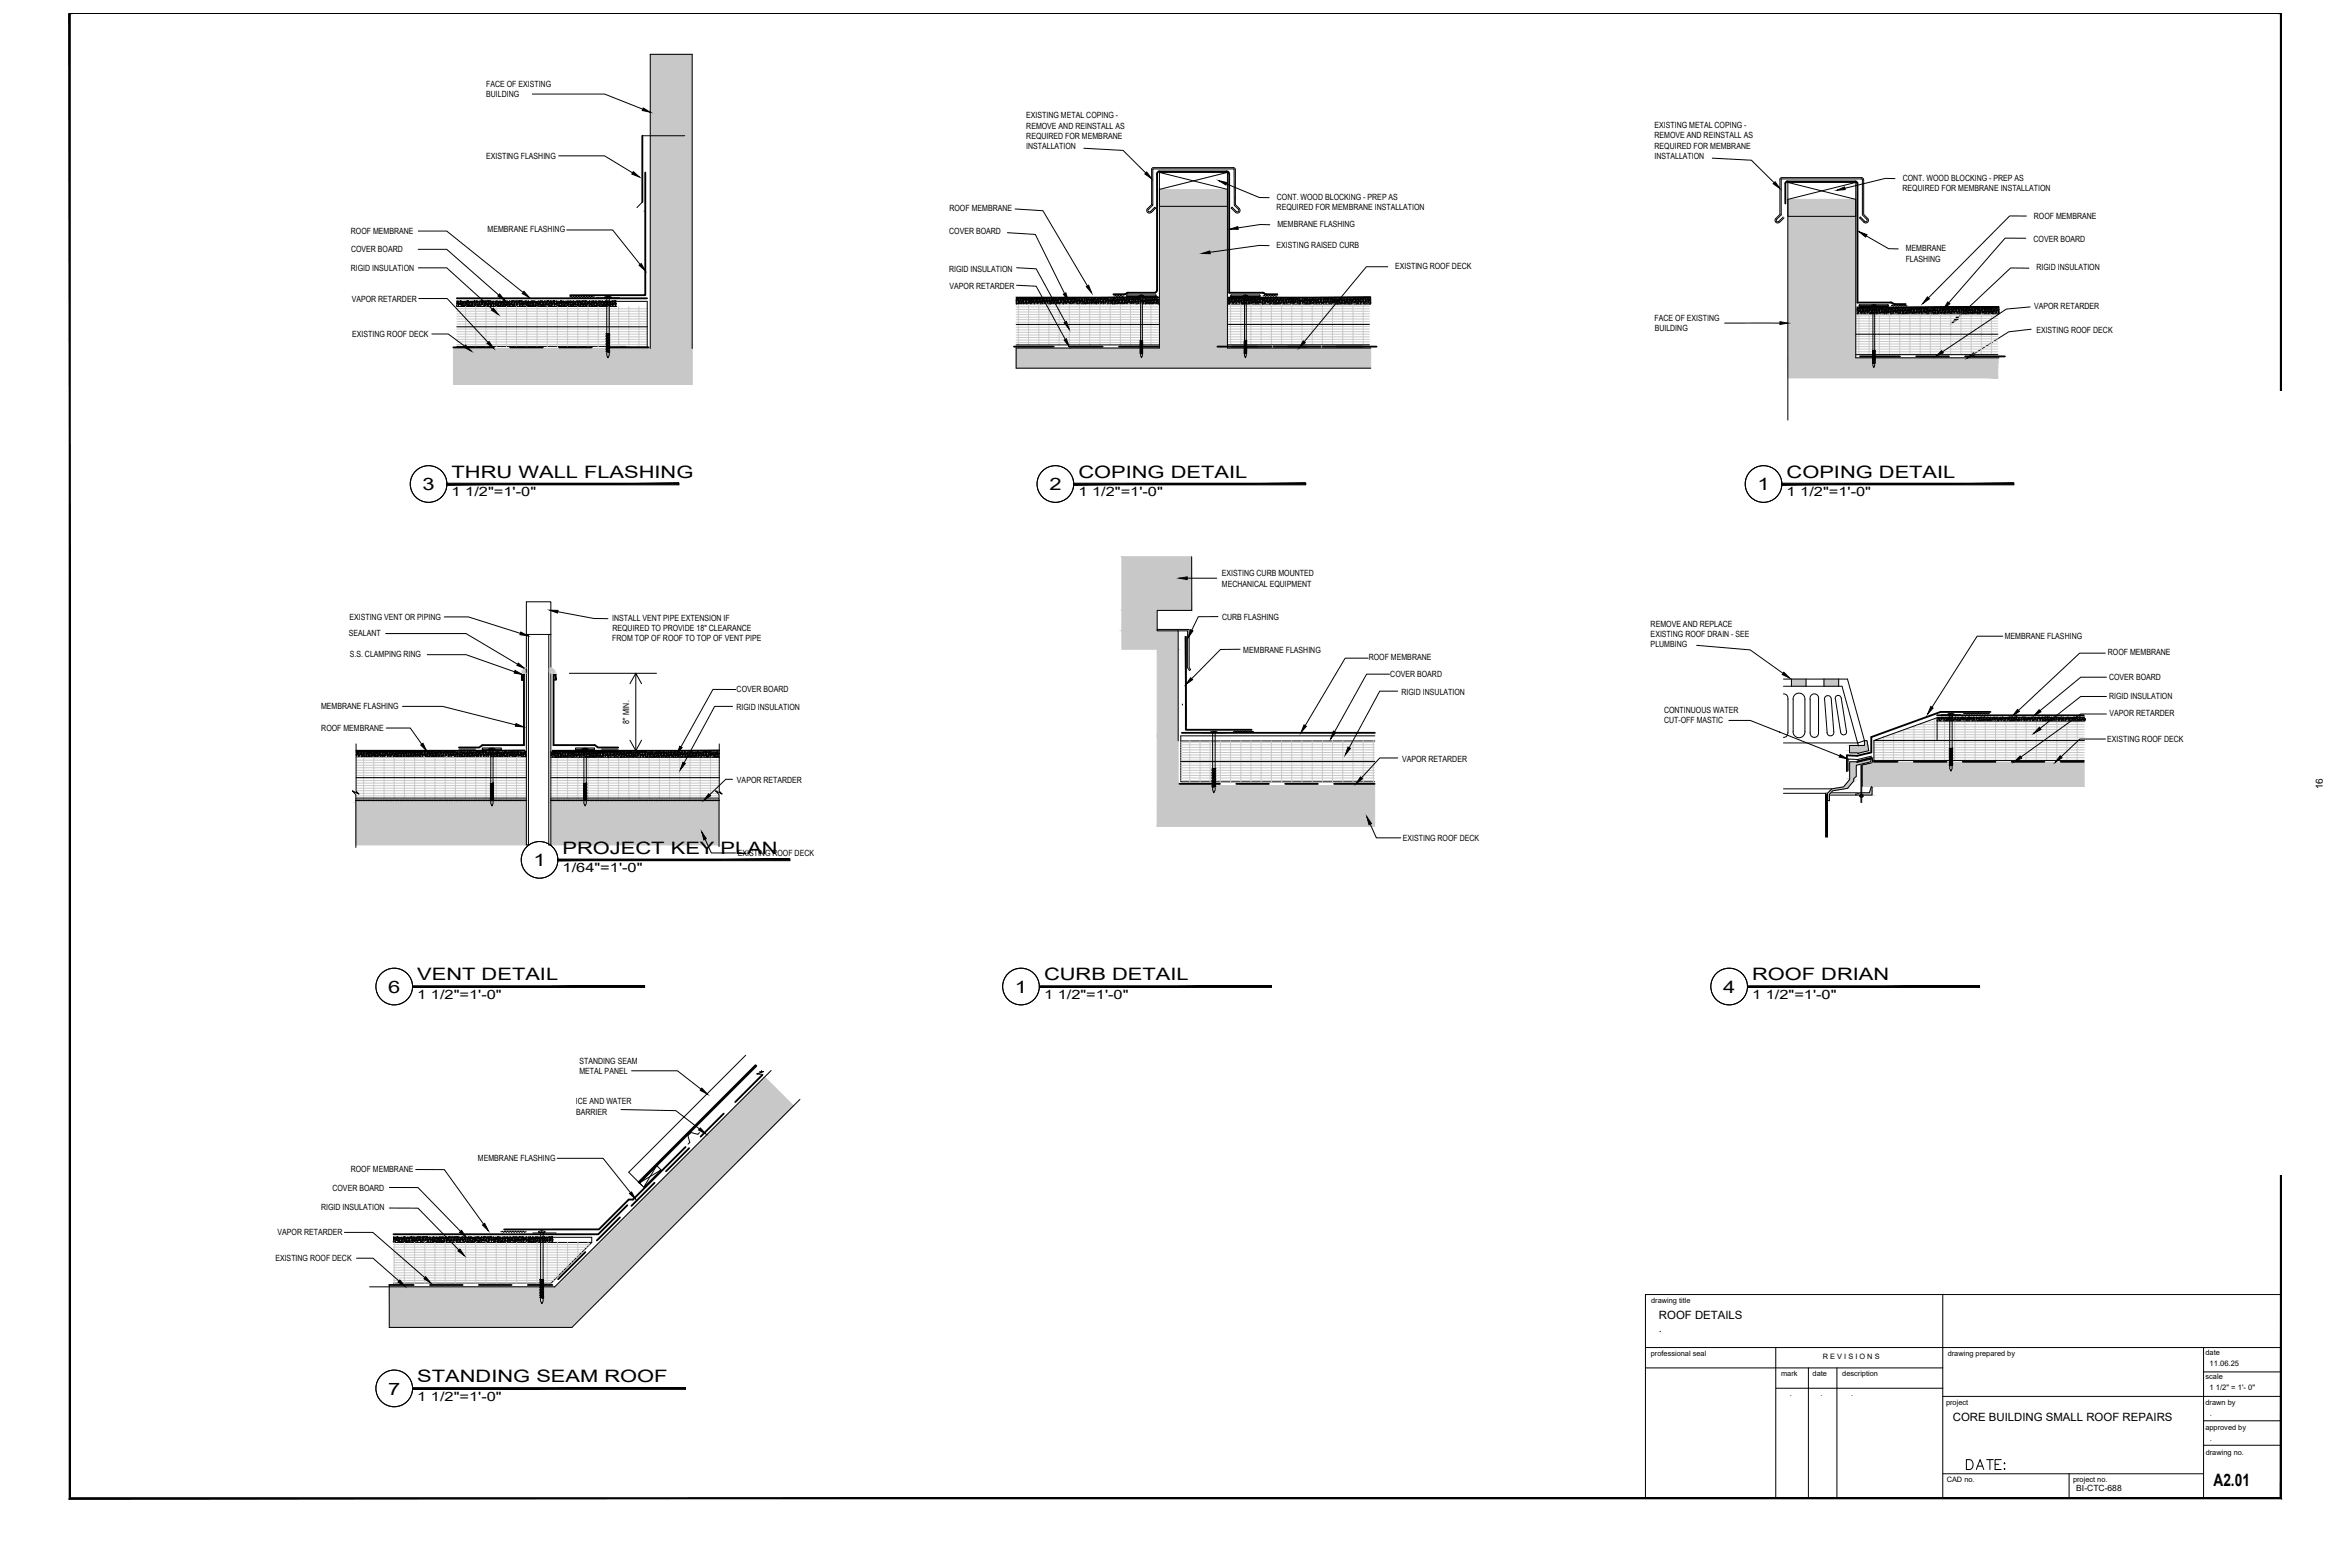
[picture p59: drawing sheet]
<svg xmlns="http://www.w3.org/2000/svg" width="914mm" height="610mm" viewBox="0 0 914 610" stroke-linecap="round" stroke-linejoin="round" font-family="sans-serif">
<defs><g id="words">
<g font-size="6.7">
<text x="175.7" y="185.9">THRU WALL FLASHING</text>
<text x="419.6" y="185.9">COPING DETAIL</text>
<text x="695.2" y="185.9">COPING DETAIL</text>
<text x="164.4" y="190.6">3</text>
<text x="408.3" y="190.7">2</text>
<text x="683.9" y="190.7">1</text>
<text x="218.9" y="332.1">PROJECT KEY PLAN</text>
<text x="207.6" y="336.9">1</text>
<text x="162.3" y="381.4">VENT DETAIL</text>
<text x="406.2" y="381.4">CURB DETAIL</text>
<text x="681.7" y="381.4">ROOF DRIAN</text>
<text x="151" y="386.2">6</text>
<text x="394.9" y="386.2">1</text>
<text x="670.5" y="386.2">4</text>
<text x="162.3" y="537.8">STANDING SEAM ROOF</text>
<text x="151" y="542.5">7</text>
<text x="861.3" y="577.9">A2.01</text>
</g>
<g font-size="5">
<text x="175.7" y="193.1">1 1/2&quot;=1'-0&quot;</text>
<text x="419.6" y="193.1">1 1/2&quot;=1'-0&quot;</text>
<text x="695.2" y="193.1">1 1/2&quot;=1'-0&quot;</text>
<text x="218.9" y="339.3">1/64&quot;=1'-0&quot;</text>
<text x="162.3" y="388.6">1 1/2&quot;=1'-0&quot;</text>
<text x="406.2" y="388.6">1 1/2&quot;=1'-0&quot;</text>
<text x="681.7" y="388.6">1 1/2&quot;=1'-0&quot;</text>
<text x="162.3" y="544.9">1 1/2&quot;=1'-0&quot;</text>
</g>
<g font-size="4.4">
<text x="645.5" y="513.2">ROOF DETAILS</text>
<text x="645.5" y="518">.</text>
<text x="759.8" y="552.8">CORE BUILDING SMALL ROOF REPAIRS</text>
</g>
<text font-size="3.9" x="903.8" y="307" transform="rotate(-90 903.8 307)">16</text>
<g font-size="3.3">
<text x="189.1" y="33.7">FACE OF EXISTING</text>
<text x="189.2" y="37.6">BUILDING</text>
<text x="399.3" y="46.1">EXISTING METAL COPING -</text>
<text x="399.3" y="50.1">REMOVE AND REINSTALL AS</text>
<text x="399.3" y="54">REQUIRED FOR MEMBRANE</text>
<text x="643.8" y="49.9">EXISTING METAL COPING -</text>
<text x="643.8" y="53.9">REMOVE AND REINSTALL AS</text>
<text x="399.3" y="58">INSTALLATION</text>
<text x="643.8" y="57.8">REQUIRED FOR MEMBRANE</text>
<text x="189.1" y="61.7">EXISTING FLASHING</text>
<text x="643.8" y="61.8">INSTALLATION</text>
<text x="740.4" y="70.4">CONT. WOOD BLOCKING - PREP AS</text>
<text x="496.8" y="77.9">CONT. WOOD BLOCKING - PREP AS</text>
<text x="740.3" y="74.4">REQUIRED FOR MEMBRANE INSTALLATION</text>
<text x="369.4" y="82.2">ROOF MEMBRANE</text>
<text x="496.7" y="81.8">REQUIRED FOR MEMBRANE INSTALLATION</text>
<text x="497" y="88.4">MEMBRANE FLASHING</text>
<text x="791.4" y="85.2">ROOF MEMBRANE</text>
<text x="136.5" y="90.9">ROOF MEMBRANE</text>
<text x="189.7" y="90.4">MEMBRANE FLASHING</text>
<text x="369.4" y="91">COVER BOARD</text>
<text x="791.3" y="94">COVER BOARD</text>
<text x="136.6" y="98">COVER BOARD</text>
<text x="496.7" y="96.5">EXISTING RAISED CURB</text>
<text x="741.5" y="101.7">FLASHING</text>
<text x="741.6" y="97.8">MEMBRANE</text>
<text x="136.5" y="105.4">RIGID INSULATION</text>
<text x="369.3" y="105.7">RIGID INSULATION</text>
<text x="542.8" y="104.6">EXISTING ROOF DECK</text>
<text x="792.4" y="105.2">RIGID INSULATION</text>
<text x="369.5" y="112.5">VAPOR RETARDER</text>
<text x="136.9" y="117.4">VAPOR RETARDER</text>
<text x="643.8" y="124.8">FACE OF EXISTING</text>
<text x="791.5" y="120.1">VAPOR RETARDER</text>
<text x="137.1" y="131.2">EXISTING ROOF DECK</text>
<text x="643.8" y="128.8">BUILDING</text>
<text x="792.4" y="129.5">EXISTING ROOF DECK</text>
<text x="475.4" y="224.2">EXISTING CURB MOUNTED</text>
<text x="475.4" y="228.2">MECHANICAL EQUIPMENT</text>
<text x="136" y="241.1">EXISTING VENT OR PIPING</text>
<text x="238.2" y="241.6">INSTALL VENT PIPE EXTENSION IF</text>
<text x="238.3" y="245.5">REQUIRED TO PROVIDE 18&quot; CLEARANCE</text>
<text x="475.5" y="241.2">CURB FLASHING</text>
<text x="642.3" y="243.9">REMOVE AND REPLACE</text>
<text x="135.7" y="247.5">SEALANT</text>
<text x="238.3" y="249.5">FROM TOP OF ROOF TO TOP OF VENT PIPE</text>
<text x="642.3" y="247.8">EXISTING ROOF DRAIN - SEE</text>
<text x="642.3" y="251.8">PLUMBING</text>
<text x="780" y="248.7">MEMBRANE FLASHING</text>
<text x="136.1" y="255.7">S.S. CLAMPING RING</text>
<text x="483.8" y="254">MEMBRANE FLASHING</text>
<text x="532.6" y="256.7">ROOF MEMBRANE</text>
<text x="820.2" y="254.7">ROOF MEMBRANE</text>
<text x="541" y="263.4">COVER BOARD</text>
<text x="286.6" y="269.1">COVER BOARD</text>
<text x="820.7" y="264.6">COVER BOARD</text>
<text x="124.9" y="275.9">MEMBRANE FLASHING</text>
<text x="545.3" y="270.4">RIGID INSULATION</text>
<text x="820.6" y="271.8">RIGID INSULATION</text>
<text x="244.8" y="281.5" transform="rotate(-90 244.8 281.5)">8&quot; MIN.</text>
<text x="286.6" y="276.3">RIGID INSULATION</text>
<text x="647.5" y="277.3">CONTINUOUS WATER</text>
<text x="647.5" y="281.2">CUT-OFF MASTIC</text>
<text x="820.8" y="278.7">VAPOR RETARDER</text>
<text x="125" y="284.3">ROOF MEMBRANE</text>
<text x="820" y="288.7">EXISTING ROOF DECK</text>
<text x="545.5" y="296.4">VAPOR RETARDER</text>
<text x="286.8" y="304.7">VAPOR RETARDER</text>
<text x="545.9" y="327.1">EXISTING ROOF DECK</text>
<text x="287.1" y="333">EXISTING ROOF DECK</text>
<text x="225.5" y="413.9">STANDING SEAM</text>
<text x="225.4" y="417.9">METAL PANEL</text>
<text x="224.1" y="429.7">ICE AND WATER</text>
<text x="224.2" y="433.6">BARRIER</text>
<text x="186" y="451.5">MEMBRANE FLASHING</text>
<text x="136.5" y="456.1">ROOF MEMBRANE</text>
<text x="129.4" y="463.2">COVER BOARD</text>
<text x="124.9" y="470.7">RIGID INSULATION</text>
<text x="108" y="480.6">VAPOR RETARDER</text>
<text x="107.1" y="490.5">EXISTING ROOF DECK</text>
<text x="807.9" y="580.1">BI-CTC-688</text>
</g>
<g font-size="3">
<text x="859.8" y="531.6">11.06.25</text>
<text x="696.5" y="543.1">.</text>
<text x="708.4" y="543.1">.</text>
<text x="720.3" y="543.1">.</text>
<text x="859.8" y="540.8">1 1/2&quot; = 1'- 0&quot;</text>
<text x="859.8" y="551">.</text>
<text x="859.8" y="560.5">.</text>
</g>
<g font-size="2.9">
<text x="642.5" y="506.8">drawing title</text>
<text x="642.4" y="527.4">professional seal</text>
<text x="757.9" y="527.5">drawing prepared by</text>
<text x="858.2" y="527.1">date</text>
<text x="709.3" y="528.6">R E V I S I O N S</text>
<text x="693" y="535.4">mark</text>
<text x="705.3" y="535.4">date</text>
<text x="716.8" y="535.4">description</text>
<text x="858.2" y="536.3">scale</text>
<text x="757.2" y="546.4">project</text>
<text x="858.2" y="546.6">drawn by</text>
<text x="858.1" y="556.1">approved by</text>
<text x="858.3" y="566.1">drawing no.</text>
<text x="757.5" y="576.4">CAD no.</text>
<text x="806.6" y="576.4">project no.</text>
</g>
</g></defs>
<!-- layer: DT-hatch -->
<g fill="#c7c8ca" stroke="#c7c8ca" stroke-width=".39">
<path d="M176.4 135.5l93 .1z"/>
<path d="M176.4 135.6h93v13.8z"/>
<path d="M204.4 260.1l.4-.2z"/>
<path d="M214.3 259.9l.4 .2z"/>
<path d="M722.1 309h2z"/>
<path d="M722 309.2h2.1z"/>
<path d="M722 309.3h2.1z"/>
<path d="M722.7 292.9h1z"/>
<path d="M723.5 296.3l4.5-1v1z"/>
<path d="M450.3 286.4l8.1 17.8-8.1 16.9z"/>
<path d="M450.3 286.4h8.1v21.1z"/>
<path d="M297.5 419l11.2 11.2h-22.4z"/>
<path d="M729.4 140.3h48z"/>
<path d="M176.4 135.6v13.8h93zM176.4 149.4l93 .1z"/>
<path d="M253 21.1l16.3 114.5v-114.5zM253 21.1l16.3 114.5h-16.3z"/>
<path d="M214.3 312.2l65.4 16.5 .1-16.5zM214.3 312.2l65.4 16.5h-65.4z"/>
<path d="M138.5 312.2l66.3 16.5v-16.5zM138.5 312.2l66.3 16.5h-66.4z"/>
<path d="M204.4 260.1l.4 .3v-.3zM204.1 260.4l.3-.3 .4 .3z"/>
<path d="M204.1 260.4l.7 .3v-.3zM204.1 260.4l.7 .3h-1z"/>
<path d="M203.8 260.7l1 .4v-.4zM203.8 260.7l1 .4h-1.2z"/>
<path d="M203.6 261.1l1.2 .4v-.4zM203.6 261.1l1.2 .4h-1.3z"/>
<path d="M203.5 261.5l1.3 .4v-.4zM203.5 261.5l1.3 .4h-1.3z"/>
<path d="M214.3 260.1l.8 .3zM214.3 260.1l.8 .3h-.8z"/>
<path d="M214.3 260.4l1 .3-.2-.3zM214.3 260.4l1 .3h-1z"/>
<path d="M214.3 260.7l1.2 .4-.2-.4zM214.3 260.7l1.2 .4h-1.2z"/>
<path d="M214.3 261.1l1.3 .4-.1-.4zM214.3 261.1l1.3 .4h-1.3z"/>
<path d="M214.3 261.5l1.4 .4-.1-.4zM214.3 261.5l1.4 .4h-1.4z"/>
<path d="M728.3 296.7l82.6 .8v-.8zM724.7 297.5l3.6-.8 82.6 .8z"/>
<path d="M724.7 297.5l86.2 8.5v-8.5zM724.7 297.5l86.2 8.5h-86.2z"/>
<path d="M728.1 306.2h.2zM728.1 306.2h.2z"/>
<path d="M728.1 306.2l.3 .1zM728.1 306.2l.3 .1zM728.1 306.3h.3zM728.1 306.3h.3z"/>
<path d="M728.1 306.3h.3zM728.1 306.3h.3z"/>
<path d="M728.1 306.3h.3zM728.1 306.3h.3z"/>
<path d="M728 306.3h.4zM728 306.3h.4z"/>
<path d="M728 306.3l.4 2.1v-2.1zM728 306.3l.4 2.1h-1z"/>
<path d="M723.7 308.4l.4 .6v-.6zM722.1 309l1.6-.6 .4 .6zM722.1 309h2z"/>
<path d="M722.1 309h2zM722.1 309h2zM722.1 309h2zM722 309h2.1z"/>
<path d="M722 309h2.1zM722 309h2.1zM722 309h2.1zM722 309h2.1z"/>
<path d="M722 309h2.1zM722 309h2.1z"/>
<path d="M722 309l2.1 .1zM722 309l2.1 .1z"/>
<path d="M722 309.1h2.1zM722 309.1h2.1z"/>
<path d="M722 309.1l2.1 .1zM722 309.1l2.1 .1zM722 309.2h2.1z"/>
<path d="M722 309.2h2.1zM722 309.2h2.1z"/>
<path d="M722 309.2l2.1 .1zM722 309.2l2.1 .1zM722 309.3h2.1z"/>
<path d="M722 309.3h2.1zM722 309.3h2.1z"/>
<path d="M722.1 309.3h2zM722.1 309.3h2zM722.1 309.3h2zM722.1 309.3h2zM722.1 309.3h2z"/>
<path d="M724.4 308.4l4 .9v-.9zM724.4 308.4l4 .9h-4z"/>
<path d="M725.5 288.1l1.3 1.9-.3-1.9zM725.5 288.1l1.3 1.9h-1.3z"/>
<path d="M719.7 290l7.4 2-.3-2zM719.7 290l7.4 2h-7.4z"/>
<path d="M719.7 292l4 .9 3.4-.9zM719.7 292l4 .9h-4z"/>
<path d="M723.5 296.3l3.5 .3 1-.3zM722.5 296.6l1-.3 3.5 .3z"/>
<path d="M719.7 296.3l2.8 .3-.4-.3zM719.7 296.3l2.8 .3h-2.8z"/>
<path d="M719.7 296.6l2.6 1.1 4.7-1.1zM719.7 296.6l2.6 1.1h-2.6z"/>
<path d="M719.7 297.7l2.6 4.3v-4.3zM719.7 297.7l2.6 4.3h-2.6z"/>
<path d="M719.7 302l1.6 1 1-1zM719.7 302l1.6 1h-1.6z"/>
<path d="M719.7 303l1.6 .3v-.3zM719.7 303l1.6 .3h-1.6z"/>
<path d="M719.7 303.3l1.6 .5v-.5zM719.7 303.3l1.6 .5h-2.1z"/>
<path d="M719.2 303.8l.2 2.3 1.9-2.3zM719.2 303.8l.2 2.3h-2.1z"/>
<path d="M717.3 306.1l1.6 .6 .5-.6zM714 306.7l3.3-.6 1.6 .6z"/>
<path d="M714 306.7l3.6 .2 1.3-.2zM712.8 306.9l1.2-.2 3.6 .2z"/>
<path d="M712.8 306.9l.3 .8 4.5-.8zM712.8 306.9l.3 .8h-1.1z"/>
<path d="M712 307.7l.3 .9 .8-.9zM712 307.7l.3 .9h-1.2z"/>
<path d="M711.1 308.6l.7 .5 .5-.5zM711.1 308.6l.7 .5h-.7z"/>
<path d="M711.1 309.1l.7 2.4v-2.4zM711.1 309.1l.7 2.4h-.7z"/>
<path d="M709.7 264.2l5.7 2.8v-2.8zM709.7 264.2l5.7 2.8h-5.7z"/>
<path d="M697.1 264.2l5.6 2.8v-2.8zM697.1 264.2l5.6 2.8h-5.6z"/>
<path d="M436.5 216.6l27.2 20.9v-20.9zM436.5 216.6l27.2 20.9h-27.2z"/>
<path d="M436.5 237.5l13.8 7.9v-7.9zM436.5 237.5l13.8 7.9h-13.8z"/>
<path d="M436.5 245.4l21.9 7.2v-7.2zM436.5 245.4l21.9 7.2h-21.9z"/>
<path d="M450.3 252.3l8.1 34.1v-34.1zM450.3 252.3l8.1 34.1h-8.1z"/>
<path d="M451.3 305.6l83.6 15.9v-15.9zM451.3 305.6l83.6 15.9h-84.6z"/>
<path d="M286.3 430.2l-48 70.4 70.4-70.4zM215.9 500.6l70.4-70.4-48 70.4z"/>
<path d="M151.5 500.6l58.9 .2v-.2zM151.5 500.6l58.9 .2h-58.9z"/>
<path d="M151.5 500.8h58.9zM151.5 500.8l58.6 .1z"/>
<path d="M151.5 500.9l58.9 .1zM151.5 500.9l58.9 .1z"/>
<path d="M211.3 500.6l26.6 .4 .4-.4zM211.3 500.6l26.6 .4h-26.6z"/>
<path d="M211.3 501h26.6zM211.3 501l26.5 .1z"/>
<path d="M211.5 501.1h26.3zM211.3 501.2h26.5z"/>
<path d="M151.5 501l58.9 .5v-.5zM151.5 501l58.9 .5h-58.9z"/>
<path d="M151.5 501.5h58.9zM151.5 501.5h58.6z"/>
<path d="M151.5 501.5l58.9 .1zM151.5 501.5l58.9 .1z"/>
<path d="M211.3 501.2l26 .5 .5-.5zM211.3 501.2l26 .5h-26z"/>
<path d="M211.3 501.7h26zM211.3 501.7h25.9z"/>
<path d="M211.5 501.7h25.7zM211.3 501.8h25.9z"/>
<path d="M151.5 501.6l58.9 .5v-.5zM151.5 501.6l58.9 .5h-58.9z"/>
<path d="M151.5 502.1h58.9zM151.5 502.1h58.6z"/>
<path d="M151.5 502.1l58.9 .1zM151.5 502.1l58.9 .1z"/>
<path d="M211.3 501.8l25.3 .5 .6-.5zM211.3 501.8l25.3 .5h-25.3z"/>
<path d="M211.3 502.3h25.3zM211.3 502.3h25.3z"/>
<path d="M211.5 502.3h25.1zM211.3 502.4h25.2z"/>
<path d="M151.5 502.2l58.9 .5v-.5zM151.5 502.2l58.9 .5h-58.9z"/>
<path d="M151.5 502.7h58.6zM151.5 502.7h58.9z"/>
<path d="M151.5 502.7l58.9 .1zM151.5 502.7l58.9 .1z"/>
<path d="M211.3 502.4l24.8 .5 .4-.5zM211.3 502.4l24.8 .5h-24.8z"/>
<path d="M211.3 502.9h24.8zM211.3 502.9l24.7 .1z"/>
<path d="M211.5 503h24.5zM211.3 503.1h24.6z"/>
<path d="M151.5 502.8l58.9 .5v-.5zM151.5 502.8l58.9 .5h-58.9z"/>
<path d="M151.5 503.3h58.9zM151.5 503.3l58.6 .1z"/>
<path d="M151.5 503.4l58.9 .1zM151.5 503.4l58.9 .1z"/>
<path d="M211.3 503.1l24.1 .4 .5-.4zM211.3 503.1l24.1 .4h-24.1z"/>
<path d="M211.3 503.5h24.1zM211.3 503.5l24 .1z"/>
<path d="M211.5 503.6h23.8zM211.3 503.7h23.9z"/>
<path d="M151.5 503.5l58.9 .5v-.5zM151.5 503.5l58.9 .5h-58.9z"/>
<path d="M151.5 504h58.9zM151.5 504h58.6z"/>
<path d="M151.5 504l58.9 .1zM151.5 504l58.9 .1z"/>
<path d="M211.3 503.7l23.5 .5 .4-.5zM211.3 503.7l23.5 .5h-23.5z"/>
<path d="M211.3 504.2h23.5zM211.3 504.2h23.4z"/>
<path d="M211.5 504.2h23.2zM211.3 504.3h23.3z"/>
<path d="M151.5 504.1l58.9 .5v-.5zM151.5 504.1l58.9 .5h-58.9z"/>
<path d="M151.5 504.6h58.9zM151.5 504.6h58.6z"/>
<path d="M151.5 504.6l58.9 .2zM151.5 504.6l58.9 .2z"/>
<path d="M211.3 504.3l22.8 .5 .5-.5zM211.3 504.3l22.8 .5h-22.8z"/>
<path d="M211.3 504.8h22.8zM211.3 504.8l22.8 .1z"/>
<path d="M211.5 504.9h22.6zM211.3 505h22.7z"/>
<path d="M151.5 504.8l58.9 1.4v-1.4zM151.5 504.8l58.9 1.4h-58.9z"/>
<path d="M211.3 505l21.5 1.2 1.2-1.2zM211.3 505l21.5 1.2h-21.5z"/>
<path d="M211.3 506.2l20.5 1 1-1zM211.3 506.2l20.5 1h-20.9z"/>
<path d="M151.5 506.2l59.4 1-.5-1zM151.5 506.2l59.4 1h-59.4z"/>
<path d="M151.5 507.2l71 9.2 9.3-9.2zM151.5 507.2l71 9.2h-71z"/>
<path d="M695.7 77.6l26.4 61.6v-61.6zM695.7 77.6l26.4 61.6h-26.4z"/>
<path d="M695.7 139.2h33.1zM695.7 139.2h33.1z"/>
<path d="M729.4 139.2l48 .2v-.2zM729.4 139.2l48 .2h-48z"/>
<path d="M729.4 139.4l48 .1zM729.4 139.4l48 .1z"/>
<path d="M729.6 139.5h47.8zM729.4 139.5h48z"/>
<path d="M695.7 139.2l33.1 .3v-.3zM695.7 139.2l33.1 .3h-33.1z"/>
<path d="M695.7 139.5h33.1zM695.7 139.5l32.9 .1z"/>
<path d="M695.7 139.6l33.1 .1zM695.7 139.6l33.1 .1z"/>
<path d="M729.4 139.5l48 .3v-.3zM729.4 139.5l48 .3h-48z"/>
<path d="M729.4 139.8l48 .1zM729.4 139.8l48 .1z"/>
<path d="M729.6 139.9l47.8 .1zM729.4 140h48z"/>
<path d="M695.7 139.7l33.1 .3v-.3zM695.7 139.7l33.1 .3h-33.1z"/>
<path d="M695.7 140h33.1zM695.7 140l32.9 .1z"/>
<path d="M695.7 140.1h33.1zM695.7 140.1h33.1z"/>
<path d="M729.4 140l48 .3v-.3zM729.4 140l48 .3h-48zM729.4 140.3h48z"/>
<path d="M729.6 140.3l47.8 .1zM729.4 140.4h48z"/>
<path d="M695.7 140.1l33.1 .3v-.3zM695.7 140.1l33.1 .3h-33.1z"/>
<path d="M695.7 140.4h33.1zM695.7 140.4l32.9 .1z"/>
<path d="M695.7 140.5l33.1 .1zM695.7 140.5l33.1 .1z"/>
<path d="M729.4 140.4l48 .3v-.3zM729.4 140.4l48 .3h-48z"/>
<path d="M729.4 140.7l48 .1zM729.4 140.7l48 .1z"/>
<path d="M729.6 140.8l47.8 .1zM729.4 140.9h48z"/>
<path d="M695.7 140.6l33.1 .3v-.3zM695.7 140.6l33.1 .3h-33.1z"/>
<path d="M695.7 140.9h33.1zM695.7 140.9h32.9z"/>
<path d="M695.7 140.9l33.1 .1zM695.7 140.9l33.1 .1z"/>
<path d="M729.4 140.9l48 .3v-.3zM729.4 140.9l48 .3h-48z"/>
<path d="M729.4 141.2h48zM729.4 141.2h48z"/>
<path d="M729.6 141.2l47.8 .1zM729.4 141.3h48z"/>
<path d="M695.7 141l33.1 .3v-.3zM695.7 141l33.1 .3h-33.1z"/>
<path d="M695.7 141.3h33.1zM695.7 141.3l32.9 .1z"/>
<path d="M695.7 141.4h33.1zM695.7 141.4h33.1z"/>
<path d="M695.7 141.4l33.1 .9v-.9zM695.7 141.4l33.1 .9h-33.1z"/>
<path d="M729.4 141.3l48 1v-1zM729.4 141.3l48 1h-48z"/>
<path d="M729.4 142.3l48 .7v-.7zM729.4 142.3l48 .7h-48.3z"/>
<path d="M695.7 142.3l33.4 .7-.3-.7zM695.7 142.3l33.4 .7h-33.4z"/>
<path d="M695.7 143l81.7 4v-4zM695.7 143l81.7 4h-81.7z"/>
<path d="M451.1 73.8l26.5 61.6v-61.6zM451.1 73.8l26.5 61.6h-26.5z"/>
<path d="M395.4 135.4l138 7.8v-7.8zM395.4 135.4l138 7.8h-138z"/>
</g>
<!-- layer: A-EXISTING CONST -->
<path d="M253 21.1v114.5M269.3 21.1v114.5M451.1 73.7v61.7h-55.7M477.6 73.7v61.7h55.8M695.7 77.6v85.8M722.1 77.5v61.7h55.7M395.4 143.2h138M463.7 216.6v20.9h-13.4v7.9h8.1v42.8M728.2 296.6l-3.6 .8v8.5M296.3 416.9h.1M300.1 416.4l-84.2 84.2h-72.1M311.3 427.7l-88.8 88.7h-71" fill="none" stroke="#000" stroke-width=".39"/>
<!-- layer: DT-heavy -->
<g fill="none" stroke="#000" stroke-width=".72">
<path d="M249.9 52.8v25.8M251.1 67.1v47.7l-29.2 .1M451 66.7h26.3M451 66.7l-.8 .9v45.3M477.3 66.6l.6 .3 .3 .7M478.3 67.6v46.3h12.9M695.5 70.6l-.6 .2-.2 .6v7.8M695.5 70.6h26.5M721.9 70.6l.6 .2 .2 .6M722.8 71.4v46.3l13.5 .1M177.8 116h74M433.2 114.5h4.4"/>
<path d="M438.4 114.1l-.8 .4M439 113.8l-.6 .2M439 113.9h10.5M450.2 112.9l-.2 .6-.5 .3M491.2 113.8l.6 .2M491.8 114.1l.3 .2M492.1 114.3l.6 .2M492.7 114.5h4.3M736.3 117.9l.9 .4h4.3M176.4 135.1h15.8M198.5 135.1h12.7M217.6 135.1h12.7"/>
<path d="M236.6 135.1h15.8M394.5 134.8h15.5M416.3 134.8h12.7M435.4 134.8h15.5M473.7 134.8h21M495.6 134.8h18.2M514.6 134.8h21M723.8 138.7h15.5M745.6 138.7h12.7M764.7 138.7h15.4M461.4 247.7v36.2h25.6M203.9 262v27.9h-16.2l-1.3 .9h-7.8"/>
<path d="M215.4 262v27.9h16l1.3 .9h7.8M753.7 278.3h57.1M774.5 277h-19.4l-27 9.7v6l-5.5 1.3-3.9-.2v6.2M459.9 285.1h75.1M723 296.1l-.4 .1M723.9 295.9l-.6 .1M724.8 295.6l-.6 .2M725.8 295.4l-.6 .1M726.7 295.2l-.6 .1M727.6 295l-.6 .1M727.9 294.9l.4-.2 .2 .7M728.6 295.7l.2 .6"/>
<path d="M729.4 296.3h8.9M744.7 296.3h12.7M763.7 296.3h12.7M782.8 296.3h12.7M801.8 296.3h9M138.5 311.4h.6M139.4 311.4h.6M140.4 311.4h.6M141.3 311.4h.6M142.3 311.4h.6M143.2 311.4h.6M144.2 311.4h.6"/>
<path d="M145.1 311.4h.7M146.1 311.4h.6M147 311.4h.7M148 311.4h.6M148.9 311.4h.7M149.9 311.4h.6M150.8 311.4h.7M151.8 311.4h.6M152.7 311.4h.7M153.7 311.4h.6M154.6 311.4h.7M155.6 311.4h.7"/>
<path d="M156.5 311.4h.7M157.5 311.4h.7M158.5 311.4h.6M159.4 311.4h.7M160.4 311.4h.6M161.3 311.4h.7M162.3 311.4h.6M163.2 311.4h.7M164.2 311.4h.6M165.1 311.4h.7M166.1 311.4h.6M167 311.4h.7"/>
<path d="M168 311.4h.6M169 311.4h.6M169.9 311.4h.6M170.9 311.4h.6M171.8 311.4h.6M172.8 311.4h.6M173.7 311.4h.6M174.7 311.4h.6M175.6 311.4h.6M176.6 311.4h.6M177.5 311.4h.6M178.5 311.4h.6"/>
<path d="M179.4 311.4h.6M180.4 311.4h.6M181.3 311.4h.6M182.3 311.4h.6M183.2 311.4h.7M184.2 311.4h.6M185.1 311.4h.7M186.1 311.4h.6M187 311.4h.7M188 311.4h.6M188.9 311.4h.7M189.9 311.4h.6"/>
<path d="M190.8 311.4h.7M191.8 311.4h.6M192.7 311.4h.7M193.7 311.4h.7M194.6 311.4h.7M195.6 311.4h.7M196.6 311.4h.6M197.5 311.4h.7M198.5 311.4h.6M199.4 311.4h.7M200.4 311.4h.6M201.3 311.4h.7"/>
<path d="M202.3 311.4h.6M203.2 311.4h.7M204.2 311.4h.6M214.3 311.4h.7M215.3 311.4h.6M216.3 311.4h.6M217.2 311.4h.6M218.2 311.4h.6M219.1 311.4h.7M220.1 311.4h.6M221 311.4h.7M222 311.4h.6"/>
<path d="M222.9 311.4h.7M223.9 311.4h.6M224.8 311.4h.7M225.8 311.4h.6M226.7 311.4h.7M227.7 311.4h.6M228.6 311.4h.7M229.6 311.4h.7M230.5 311.4h.7M231.5 311.4h.7M232.5 311.4h.6M233.4 311.4h.7"/>
<path d="M234.4 311.4h.6M235.3 311.4h.7M236.3 311.4h.6M237.2 311.4h.7M238.2 311.4h.6M239.1 311.4h.7M240.1 311.4h.6M241 311.4h.7M242 311.4h.6M243 311.4h.6M243.9 311.4h.6M244.9 311.4h.6"/>
<path d="M245.8 311.4h.6M246.8 311.4h.6M247.7 311.4h.6M248.7 311.4h.6M249.6 311.4h.6M250.6 311.4h.6M251.5 311.4h.6M252.5 311.4h.6M253.4 311.4h.6M254.4 311.4h.6M255.3 311.4h.6M256.3 311.4h.6"/>
<path d="M257.2 311.4h.7M258.2 311.4h.6M259.1 311.4h.7M260.1 311.4h.6M261 311.4h.7M262 311.4h.6M262.9 311.4h.7M263.9 311.4h.6M264.8 311.4h.7M265.8 311.4h.6M266.7 311.4h.7M267.7 311.4h.7"/>
<path d="M268.6 311.4h.7M269.6 311.4h.7M270.6 311.4h.6M271.5 311.4h.7M272.5 311.4h.6M273.4 311.4h.7M274.4 311.4h.6M275.3 311.4h.7M276.3 311.4h.6M277.2 311.4h.7M278.2 311.4h.6M279.1 311.4h.7"/>
<path d="M458.9 304.9h15.8M481 304.9h12.7M500.1 304.9h12.7M519.1 304.9h15.8M294 414.4l-45.5 45.5M294.3 414.7l-45.5 45.5M296.7 418.1l-10.6 10.6M281.6 433.2l-9 9M266.7 446.2l-20.4 20.5h-1.7l-11.6 11.6h-36.8M268.1 446.7l-8.9 8.9M241.2 473.6l-9 9M244.1 468.9l-11.3 11.3h-79.7"/>
<path d="M254.7 460.1l-9 9M151.5 499.9h9.5M167.3 499.9h12.7M186.4 499.9h12.7M205.4 499.9h9.5M227.8 487.1l-10.6 10.5"/>
</g>
<!-- layer: DT-light -->
<g fill="none" stroke="#000" stroke-width=".39">
<path d="M250.6 82.1h.1M177.8 117.2h74M177.8 119.2h62.1M395.4 116.3h55.3v2h-55.3zM450.7 118.3h.4M478.1 116.3h55.3v2h-55.3zM177.7 134.8h65.9M177.8 127.1h74M395.4 126.2h55.7M395.4 134.2h55.7M477.6 126.2h55.2M477.6 134.2h55.2"/>
<path d="M722.1 130h55.3M722.1 138h55.3M722.6 120.1h55.2v2h-55.2zM450.3 244.9h12.4v14.7l.6 .9-.5 .3-.7-1v-14.4h-3.7M460.1 274.3h.1M753.7 279.2l-24.6 8.9h82M753.7 279.2h57.4M753.7 279.2v8.9M138.6 289.4v18.4l1.1 1.1-2.6-1.2 1.4 1.5v20.5M138.6 292.6h66.2M138.6 294.6h66.2M214.3 292.6h65.6"/>
<path d="M214.3 294.6h65.6M279.9 289.4v18.4l1.1 1.1-2.6-1.2 1.4 1.5v20.1M459.4 286.3h75.6M459.4 288.3h75.6M459.4 296.2h75.6M692.4 285h.1M694 289h29M724.1 297.3v12M724.4 297.2v12.1M729.1 295.9h81.9M753.7 280.5h57.4M138.5 310.5h66.3"/>
<path d="M138.6 302.5h66.2M214.3 302.5h65.6M214.3 310.5h65.5M694 308.6h17M694 306.9h18.6M711.8 309.3h10.3M712.4 308.4h11.3M723.7 309.4v.5M723.7 309.9l.1 .1M723.8 310h.7M724 309.9l-.1 .1M724 309.3l.1 2.9"/>
<path d="M724.1 308.9h.3M724.4 310v2.2M724.5 309.9l.1 .1M724.5 309.3l-.1 .7M724.9 309.9l-.5 .1M724.9 309.3v.6M290.2 410.5l-45.6 45.5 5.2 5.2M295.5 416.9h1.6l-2.7 .9 2.1 .1M153.1 483.3h77.2l-15.9 15.9h-61.4M153.1 481.3h77.2v2"/>
</g>
<!-- layer: DT-hatch -->
<g fill="none" stroke="#000" stroke-width=".39">
<path d="M177.7 119.1h.1M177.7 118.9h.1M177.8 118.3h.1M177.8 118.1h.1M177.8 117.6h.1M177.9 117.3h.1M177.9 118.3h.1M177.9 117.9h.1M178 118.3h.1M178.1 117.7h.1M178.2 117.6h.1M178.3 119.2h.1"/>
<path d="M178.3 118.3h.1M178.4 118.7h.1M178.4 119h.1M178.4 118.1h.1M178.4 117.5h.1M178.4 118.9h.1M178.4 118.3h.1M178.5 118.3h.1M178.8 118.5h.1M178.9 118.3h.1M179 118.6h.1M179 118.3h.1"/>
<path d="M179 118h.1M179.1 118h.1M179.1 118.2h.1M179.1 117.3h.1M179.2 118h.1M179.2 118.7h.1M179.3 117.3h.1M179.4 117.6h.1M179.5 118.7h.1M179.5 117.4h.1M179.5 118.2h.1M179.6 119.1h.1"/>
<path d="M179.6 118.5h.1M179.7 117.8h.1M179.7 118.9h.1M179.8 118.7h.1M180 118.5h.1M180 118.1h.1M180.1 117.8h.1M180.1 119.2h.1M180.1 118.5h.1M180.2 118.1h.1M180.2 119h.1M180.2 119.1h.1"/>
<path d="M180.3 118.3h.1M180.3 117.7h.1M180.3 118h.1M180.4 119.1h.1M180.5 117.8h.1M180.6 119.1h.1M180.6 118.1h.1M180.7 117.6h.1M180.7 119.1h.1M180.8 119.1h.1M180.8 118.8h.1M180.9 118.2h.1"/>
<path d="M180.9 117.6h.1M181 118.8h.1M181 118.3h.1M181.1 118.9h.1M181.1 118h.1M181.2 119.1h.1M181.2 118.2h.1M181.3 118h.1M181.3 118.4h.1M181.4 118.2h.1M181.5 118.7h.1M181.5 118.1h.1"/>
<path d="M181.6 117.4h.1M181.6 118h.1M181.7 119.1h.1M181.7 118h.1M181.8 119.1h.1M181.9 117.3h.1M181.9 118h.1M181.9 117.5h.1M182 118.7h.1M182 119.2h.1M182.1 117.4h.1M182.1 118.6h.1"/>
<path d="M182.2 117.9h.1M182.2 118.6h.1M182.2 117.3h.1M182.2 118h.1M182.3 118.8h.1M182.3 119h.1M182.4 118h.1M182.4 118.6h.1M182.6 118.3h.1M182.7 119.1h.1M182.8 118.4h.1M182.8 117.7h.1"/>
<path d="M182.8 117.8h.1M182.8 119h.1M182.8 118.5h.1M182.9 117.9h.1M182.9 119.1h.1M182.9 119h.1M183 117.7h.1M183.1 119.1h.1M183.2 117.5h.1M183.3 119.2h.1M183.3 118.9h.1M183.3 117.9h.1"/>
<path d="M183.4 118.3h.1M183.4 119h.1M183.4 117.7h.1M183.5 117.9h.1M183.6 118.8h.1M183.7 117.5h.1M183.8 118.2h.1M183.8 118.9h.1M183.9 118.3h.1M183.9 118.2h.1M183.9 117.8h.1M184 118.8h.1"/>
<path d="M184 118.1h.1M184 118.2h.1M184 118.9h.1M184.1 117.5h.1M184.2 117.9h.1M184.4 117.8h.1M184.5 117.4h.1M184.5 118.8h.1M184.5 119.1h.1M184.6 117.7h.1M184.6 118.7h.1M184.6 117.2h.1"/>
<path d="M184.6 117.3h.1M184.7 118h.1M184.7 117.3h.1M184.7 118.6h.1M184.8 117.2h.1M184.8 118.7h.1M185 118.5h.1M185 118.8h.1M185 117.7h.1M185.1 118.8h.1M185.2 119.1h.1M185.2 118.3h.1"/>
<path d="M185.3 118.5h.1M185.3 117.8h.1M185.3 117.2h.1M185.5 117.8h.1M185.5 117.7h.1M185.6 117.7h.1M185.6 118.4h.1M185.6 118.7h.1M185.7 119.1h.1M185.7 117.7h.1M185.8 117.4h.1M185.8 119h.1"/>
<path d="M185.8 119.1h.1M185.9 118.3h.1M185.9 117.7h.1M185.9 118.9h.1M186.1 118.7h.1M186.1 117.6h.1M186.4 118.8h.1M186.4 118.2h.1M186.4 117.5h.1M186.5 118.3h.1M186.6 117.6h.1M186.6 118h.1"/>
<path d="M186.7 118.1h.1M186.7 118.6h.1M186.7 117.8h.1M186.8 117.6h.1M187.1 118.7h.1M187.1 117.3h.1M187.1 119.1h.1M187.2 118.1h.1M187.2 117.4h.1M187.2 118.6h.1M187.2 117.5h.1M187.3 117.3h.1"/>
<path d="M187.3 118.6h.1M187.4 118h.1M187.4 118.6h.1M187.5 118.4h.1M187.6 118.5h.1M187.7 118.5h.1M187.7 118.2h.1M187.7 117.5h.1M187.8 117.9h.1M187.8 117.3h.1M187.9 117.5h.1M188 117.7h.1"/>
<path d="M188.1 117.6h.1M188.3 117.7h.1M188.3 119.1h.1M188.3 118.5h.1M188.3 117.3h.1M188.3 118.4h.1M188.3 117.4h.1M188.4 118.4h.1M188.4 119h.1M188.4 119.1h.1M188.4 117.8h.1M188.4 118.5h.1"/>
<path d="M188.5 117.7h.1M188.5 118.8h.1M188.6 119h.1M188.7 118.5h.1M188.8 117.4h.1M188.9 118.5h.1M188.9 118.9h.1M189 118.3h.1M189 118.1h.1M189 117.4h.1M189.1 117.7h.1M189.1 118h.1"/>
<path d="M189.1 117.4h.1M189.2 118.1h.1M189.3 118.8h.1M189.3 117.7h.1M189.4 118.1h.1M189.4 118.4h.1M189.4 117.3h.1M189.5 118.4h.1M189.6 118.8h.1M189.6 117.2h.1M189.7 118.2h.1M189.7 119h.1"/>
<path d="M189.7 117.5h.1M189.9 118.5h.1M189.9 117.3h.1M190 118.4h.1M190.1 118.3h.1M190.1 117.3h.1M190.1 117.9h.1M190.2 118.6h.1M190.2 118.1h.1M190.3 118h.1M190.3 117.4h.1M190.4 118.5h.1"/>
<path d="M190.5 118.3h.1M190.5 117.2h.1M190.6 117.6h.1M190.6 118.3h.1M190.7 117.4h.1M190.8 119.1h.1M190.8 118.5h.1M190.9 117.9h.1M190.9 118.9h.1M191 117.2h.1M191 117.7h.1M191.1 118.7h.1"/>
<path d="M191.1 118.3h.1M191.1 119h.1M191.2 118.5h.1M191.2 117.6h.1M191.3 119h.1M191.4 119h.1M191.5 118.4h.1M191.6 117.7h.1M191.6 118h.1M191.6 118.2h.1M191.7 117.9h.1M191.7 118.2h.1"/>
<path d="M191.9 117.6h.1M191.9 117.4h.1M191.9 118.1h.1M192 119.1h.1M192 118.8h.1M192.1 118.9h.1M192.1 118.2h.1M192.2 118h.1M192.2 117.6h.1M192.2 118.8h.1M192.5 118.4h.1M192.6 118.3h.1"/>
<path d="M192.7 118.7h.1M192.7 119.2h.1M192.7 118.1h.1M192.8 118.1h.1M192.8 117.5h.1M192.8 118h.1M192.8 117.9h.1M192.9 118.5h.1M193 119.2h.1M193.1 118.5h.1M193.1 117.5h.1M193.3 117.4h.1"/>
<path d="M193.3 118.1h.1M193.3 119.1h.1M193.3 118.6h.1M193.4 118h.1M193.5 117.3h.1M193.5 118.8h.1M193.6 118.6h.1M193.8 117.6h.1M193.8 118.4h.1M193.8 118.3h.1M193.8 118h.1M193.8 119.1h.1"/>
<path d="M193.8 119h.1M193.9 118h.1M193.9 119.1h.1M193.9 117.6h.1M194 118.5h.1M194.1 117.8h.1M194.1 118.9h.1M194.1 117.9h.1M194.2 117.7h.1M194.4 118h.1M194.4 119.1h.1M194.4 117.5h.1"/>
<path d="M194.4 119.2h.1M194.6 119h.1M194.6 119.1h.1M194.6 118.3h.1M194.6 117.4h.1M194.7 117.7h.1M194.7 118h.1M194.7 118.7h.1M194.8 118.8h.1M194.9 118h.1M194.9 119h.1M195 117.9h.1"/>
<path d="M195.1 118.3h.1M195.2 118.8h.1M195.2 118.2h.1M195.3 117.6h.1M195.4 117.9h.1M195.5 117.9h.1M195.5 119h.1M195.6 117.8h.1M195.6 118.5h.1M195.7 119.2h.1M195.7 117.4h.1M195.8 117.3h.1"/>
<path d="M195.8 118.7h.1M195.8 118.5h.1M195.9 118.1h.1M196 117.4h.1M196 117.8h.1M196 118.9h.1M196 118.7h.1M196.1 117.8h.1M196.2 118.5h.1M196.3 118.3h.1M196.4 119.2h.1M196.5 118.5h.1"/>
<path d="M196.5 117.6h.1M196.5 117.9h.1M196.5 118.3h.1M196.6 117.8h.1M196.6 118.8h.1M196.6 117.2h.1M196.6 118.9h.1M196.7 117.8h.1M196.7 117.5h.1M196.8 117.7h.1M196.8 118.9h.1M197 117.4h.1"/>
<path d="M197 119.1h.1M197.1 119.1h.1M197.1 118.4h.1M197.1 117.7h.1M197.1 118.8h.1M197.1 118.9h.1M197.3 118.7h.1M197.4 117.4h.1M197.4 118h.1M197.5 118.7h.1M197.6 118.3h.1M197.6 118h.1"/>
<path d="M197.7 117.7h.1M197.7 118.8h.1M197.7 118.9h.1M197.7 118.3h.1M197.7 118h.1M197.8 117.7h.1M198 117.8h.1M198.2 117.7h.1M198.2 118.7h.1M198.2 117.4h.1M198.3 119.1h.1M198.3 117.8h.1"/>
<path d="M198.3 118.8h.1M198.4 118.2h.1M198.4 118.5h.1M198.4 117.5h.1M198.4 119.1h.1M198.5 118.4h.1M198.6 118.6h.1M198.7 118.5h.1M198.8 117.6h.1M198.8 118.7h.1M198.9 118.2h.1M199 118.6h.1"/>
<path d="M199 118h.1M199.1 117.3h.1M199.2 117.7h.1M199.2 117.5h.1M199.3 118.2h.1M199.3 118.9h.1M199.3 118.6h.1M199.3 117.6h.1M199.4 117.5h.1M199.4 117.6h.1M199.5 119.1h.1M199.5 117.3h.1"/>
<path d="M199.5 118.8h.1M199.6 119h.1M199.6 118.5h.1M199.6 117.8h.1M199.7 118.8h.1M199.7 117.2h.1M199.9 118.6h.1M199.9 117.5h.1M200.1 117.3h.1M200.2 118h.1M200.2 119h.1M200.2 118.1h.1"/>
<path d="M200.2 118.7h.1M200.2 118.3h.1M200.3 117.7h.1M200.3 118h.1M200.4 118h.1M200.4 117.5h.1M200.4 118.5h.1M200.5 117.7h.1M200.5 117.4h.1M200.8 117.2h.1M200.8 118.8h.1M200.8 119h.1"/>
<path d="M200.9 118.3h.1M200.9 117.6h.1M201 117.4h.1M201 118.5h.1M201 117.7h.1M201.1 118.4h.1M201.2 118.5h.1M201.2 119.1h.1M201.3 118.4h.1M201.5 118.7h.1M201.5 118.1h.1M201.5 118h.1"/>
<path d="M201.5 117.4h.1M201.5 118.4h.1M201.6 117.4h.1M201.8 117.7h.1M201.9 117.5h.1M202 118.2h.1M202.1 118.8h.1M202.1 117.3h.1M202.1 118.4h.1M202.1 118.5h.1M202.1 117.9h.1M202.1 118.9h.1"/>
<path d="M202.1 117.4h.1M202.2 117.3h.1M202.2 118.8h.1M202.4 118.5h.1M202.6 117.3h.1M202.6 118.3h.1M202.6 119.1h.1M202.7 117.3h.1M202.7 118.4h.1M202.7 118h.1M202.8 117.8h.1M202.8 117.3h.1"/>
<path d="M202.9 117.9h.1M202.9 118h.1M202.9 118.6h.1M203 117.6h.1M203.1 117.9h.1M203.2 117.2h.1M203.2 118.3h.1M203.2 119.1h.1M203.3 118.9h.1M203.4 118.3h.1M203.4 117.7h.1M203.4 118.9h.1"/>
<path d="M203.7 118.4h.1M203.7 118.3h.1M203.8 117.7h.1M203.8 118.3h.1M203.8 118.4h.1M203.9 119.1h.1M203.9 118.8h.1M204 118.1h.1M204 118h.1M204 118.3h.1M204 117.5h.1M204.3 118.2h.1"/>
<path d="M204.3 117.6h.1M204.5 117.4h.1M204.6 118.6h.1M204.6 118h.1M204.7 117.4h.1M204.7 118.8h.1M204.7 117.5h.1M204.7 118.2h.1M204.8 118.8h.1M204.8 118.7h.1M204.9 117.4h.1M205 118.4h.1"/>
<path d="M205 118.8h.1M205.1 119.1h.1M205.2 118.5h.1M205.3 117.9h.1M205.3 118h.1M205.4 118.1h.1M205.4 119.2h.1M205.4 117.8h.1M205.5 117.2h.1M205.6 117.5h.1M205.6 117.9h.1M205.7 118.6h.1"/>
<path d="M205.8 119h.1M205.8 119.1h.1M205.8 117.9h.1M205.9 118.4h.1M205.9 117.7h.1M205.9 119.2h.1M205.9 118.1h.1M205.9 119.1h.1M206 118.8h.1M206 119.1h.1M206.2 118.3h.1M206.4 118.2h.1"/>
<path d="M206.4 118.9h.1M206.5 118h.1M206.5 119.1h.1M206.5 118.2h.1M206.5 117.7h.1M206.5 117.6h.1M206.5 118.3h.1M206.6 117.9h.1M206.6 119h.1M206.8 118.3h.1M206.9 117.4h.1M206.9 119.2h.1"/>
<path d="M207 117.3h.1M207 118h.1M207 119.1h.1M207.1 118.7h.1M207.1 119h.1M207.1 118.1h.1M207.2 117.5h.1M207.2 118.7h.1M207.3 118.5h.1M207.4 117.4h.1M207.4 118.1h.1M207.5 118.8h.1"/>
<path d="M207.6 118.3h.1M207.6 117.9h.1M207.6 119h.1M207.6 117.4h.1M207.7 118.6h.1M207.7 118.7h.1M207.8 118h.1M207.8 117.3h.1M207.9 117.9h.1M208 117.7h.1M208.1 117.9h.1M208.1 118.9h.1"/>
<path d="M208.2 117.4h.1M208.2 119.1h.1M208.2 118.9h.1M208.3 119.1h.1M208.3 118.5h.1M208.3 119h.1M208.4 117.9h.1M208.4 117.8h.1M208.4 118.5h.1M208.5 118.7h.1M208.5 117.8h.1M208.7 119.2h.1"/>
<path d="M208.7 117.8h.1M208.7 118.9h.1M208.8 118.3h.1M208.9 119h.1M209 118.3h.1M209 118.1h.1M209 117.7h.1M209.1 117.8h.1M209.2 117.7h.1M209.2 117.8h.1M209.2 118.8h.1M209.3 118.3h.1"/>
<path d="M209.3 118.8h.1M209.3 119h.1M209.5 117.4h.1M209.5 119.1h.1M209.5 118.3h.1M209.6 118.8h.1M209.6 118.2h.1M209.7 117.6h.1M209.8 117.7h.1M209.8 118.8h.1M209.8 118.6h.1M209.9 118.5h.1"/>
<path d="M210.1 118.2h.1M210.1 117.4h.1M210.2 118.7h.1M210.2 118.1h.1M210.2 118.8h.1M210.3 118.8h.1M210.3 117.4h.1M210.3 117.7h.1M210.4 117.7h.1M210.4 118.8h.1M210.4 118.7h.1M210.5 117.6h.1"/>
<path d="M210.7 117.3h.1M210.8 119.1h.1M210.8 118.5h.1M210.9 118.9h.1M210.9 117.7h.1M210.9 118.7h.1M210.9 117.9h.1M210.9 117.2h.1M210.9 117.6h.1M211.1 118.6h.1M211.1 117.8h.1M211.1 118.5h.1"/>
<path d="M211.2 119.2h.1M211.3 117.8h.1M211.4 118.2h.1M211.4 119.1h.1M211.4 118.7h.1M211.4 117.6h.1M211.5 118.4h.1M211.5 118h.1M211.5 118.7h.1M211.5 117.7h.1M211.7 117.7h.1M211.9 117.5h.1"/>
<path d="M212 117.6h.1M212 118.6h.1M212 117.3h.1M212 118.9h.1M212 119h.1M212 117.5h.1M212.1 118.3h.1M212.2 117.7h.1M212.2 118.2h.1M212.3 118.5h.1M212.5 118.4h.1M212.5 118.6h.1"/>
<path d="M212.5 117.5h.1M212.6 118.5h.1M212.6 118.1h.1M212.7 118.8h.1M212.7 118.1h.1M212.8 117.5h.1M212.9 117.4h.1M212.9 118h.1M213 117.7h.1M213 118.7h.1M213 117.4h.1M213.1 117.3h.1"/>
<path d="M213.1 118.5h.1M213.1 117.5h.1M213.1 118.7h.1M213.1 117.4h.1M213.3 117.2h.1M213.3 118.6h.1M213.3 118.9h.1M213.4 118h.1M213.4 117.3h.1M213.4 118.8h.1M213.6 118.5h.1M213.6 117.4h.1"/>
<path d="M213.7 118.5h.1M213.8 117.8h.1M213.9 119.1h.1M214 118.5h.1M214 118.1h.1M214 117.8h.1M214 117.7h.1M214.1 117.9h.1M214.1 119.1h.1M214.1 117.4h.1M214.2 118.4h.1M214.2 117.6h.1"/>
<path d="M214.2 117.4h.1M214.4 119.2h.1M214.5 119h.1M214.6 118.3h.1M214.6 118.9h.1M214.6 117.7h.1M214.7 117.6h.1M214.7 118.4h.1M214.7 117.3h.1M214.8 118.3h.1M214.8 118.9h.1M214.8 118.4h.1"/>
<path d="M214.9 118.5h.1M215 118.2h.1M215 118.3h.1M215.2 118.8h.1M215.2 118.2h.1M215.2 118h.1M215.2 117.3h.1M215.3 118.3h.1M215.3 117.6h.1M215.3 117.3h.1M215.5 117.6h.1M215.6 117.3h.1"/>
<path d="M215.6 117.4h.1M215.6 118h.1M215.7 118.7h.1M215.8 117.3h.1M215.8 118.3h.1M215.8 118.7h.1M215.9 118h.1M215.9 118.8h.1M215.9 118.3h.1M215.9 117.4h.1M216 118.7h.1M216.2 118.4h.1"/>
<path d="M216.4 118.3h.1M216.5 118.5h.1M216.5 117.9h.1M216.5 118h.1M216.5 117.7h.1M216.6 117.3h.1M216.6 118.4h.1M216.6 117.8h.1M216.7 119.1h.1M216.7 117.7h.1M216.8 117.5h.1M216.8 119.1h.1"/>
<path d="M216.9 118.2h.1M217 119.1h.1M217 118.2h.1M217.1 118.4h.1M217.1 117.8h.1M217.2 118.8h.1M217.4 117.5h.1M217.4 119.2h.1M217.5 118.4h.1M217.5 118.1h.1M217.5 118.2h.1M217.6 118.9h.1"/>
<path d="M217.6 119.2h.1M217.6 118.2h.1M217.7 118.9h.1M217.7 118.2h.1M217.7 118.3h.1M217.8 117.6h.1M217.8 117.9h.1M218 118.1h.1M218 119.2h.1M218.1 117.5h.1M218.1 119.2h.1M218.1 118.1h.1"/>
<path d="M218.2 117.3h.1M218.3 118.8h.1M218.3 117.3h.1M218.4 118.1h.1M218.4 118h.1M218.4 117.5h.1M218.4 118.8h.1M218.4 118.6h.1M218.5 117.2h.1M218.5 119.1h.1M218.6 118.6h.1M218.6 118h.1"/>
<path d="M218.7 118.6h.1M218.7 119.1h.1M218.7 118.3h.1M218.9 118.6h.1M219 118h.1M219 117.4h.1M219 117.9h.1M219.1 118h.1M219.1 119.1h.1M219.2 117.7h.1M219.2 118h.1M219.3 117.7h.1"/>
<path d="M219.3 118.4h.1M219.4 117.4h.1M219.4 119.1h.1M219.5 117.7h.1M219.5 119.1h.1M219.5 119h.1M219.6 118.5h.1M219.6 117.9h.1M219.6 119h.1M219.7 118h.1M219.7 118.7h.1M219.8 119h.1"/>
<path d="M220 118.3h.1M220.1 118.1h.1M220.2 119h.1M220.2 117.5h.1M220.2 117.9h.1M220.2 118.4h.1M220.2 118.2h.1M220.3 117.7h.1M220.3 118.8h.1M220.3 117.9h.1M220.3 117.8h.1M220.4 118.1h.1"/>
<path d="M220.6 117.4h.1M220.7 119.1h.1M220.7 118.9h.1M220.8 118.9h.1M220.8 117.9h.1M220.9 118.2h.1M220.9 117.6h.1M221 118.7h.1M221.1 117.2h.1M221.1 118.5h.1M221.1 117.9h.1M221.2 118.6h.1"/>
<path d="M221.3 118.2h.1M221.3 117.8h.1M221.3 118.9h.1M221.4 118.5h.1M221.4 117.8h.1M221.4 118.7h.1M221.5 118.1h.1M221.5 117.5h.1M221.6 117.8h.1M221.7 117.6h.1M221.8 118.8h.1M221.9 117.8h.1"/>
<path d="M221.9 117.4h.1M221.9 118.8h.1M222 119.1h.1M222 117.7h.1M222 118.4h.1M222.1 118.6h.1M222.1 118.9h.1M222.1 118h.1M222.1 119.1h.1M222.2 117.3h.1M222.2 117.7h.1M222.3 118.6h.1"/>
<path d="M222.3 119h.1M222.4 117.7h.1M222.4 118.8h.1M222.5 117.7h.1M222.6 118.2h.1M222.6 119.1h.1M222.7 118.5h.1M222.7 118h.1M222.8 117.8h.1M222.9 117.7h.1M222.9 117.4h.1M222.9 118.8h.1"/>
<path d="M223 118.1h.1M223 118.8h.1M223 118.7h.1M223.1 118.1h.1M223.2 117.3h.1M223.3 119h.1M223.4 118.3h.1M223.4 117.7h.1M223.5 117.6h.1M223.5 118.7h.1M223.6 118.5h.1M223.6 117.6h.1"/>
<path d="M223.6 118.4h.1M223.9 118.1h.1M223.9 117.9h.1M223.9 118.8h.1M223.9 118.5h.1M224 118.2h.1M224 117.6h.1M224 118.6h.1M224.1 118.5h.1M224.1 118.6h.1M224.2 117.7h.1M224.3 117.5h.1"/>
<path d="M224.5 117.2h.1M224.5 119h.1M224.5 118.7h.1M224.6 117.5h.1M224.6 118.6h.1M224.6 118h.1M224.6 118.8h.1M224.7 117.4h.1M224.7 117.5h.1M224.7 117.7h.1M224.8 118.3h.1M224.8 118.5h.1"/>
<path d="M224.8 119h.1M224.9 117.6h.1M225 118.9h.1M225.1 119.1h.1M225.1 118.1h.1M225.1 117.5h.1M225.1 118.5h.1M225.2 118.5h.1M225.3 117.9h.1M225.3 117.2h.1M225.4 117.7h.1M225.6 119.2h.1"/>
<path d="M225.6 117.4h.1M225.7 118.1h.1M225.7 118.5h.1M225.7 118.8h.1M225.8 119.1h.1M225.8 117.4h.1M225.8 118.9h.1M225.8 118.4h.1M225.9 117.7h.1M225.9 118h.1M226.1 118.5h.1M226.2 118.3h.1"/>
<path d="M226.2 117.4h.1M226.2 118.5h.1M226.3 118.5h.1M226.4 118.9h.1M226.4 118h.1M226.5 118.3h.1M226.5 117.7h.1M226.6 117.9h.1M226.7 118.5h.1M226.7 119.2h.1M226.7 117.6h.1M226.8 117.4h.1"/>
<path d="M226.8 118.4h.1M226.8 118.5h.1M226.9 117.3h.1M227 118.8h.1M227.1 118.9h.1M227.1 118.1h.1M227.2 117.4h.1M227.2 118.7h.1M227.3 117.3h.1M227.4 118.4h.1M227.5 117.6h.1M227.5 118.3h.1"/>
<path d="M227.6 119h.1M227.7 118.6h.1M227.7 117.6h.1M227.8 118h.1M227.8 117.3h.1M227.8 117.8h.1M227.8 118.9h.1M227.9 117.2h.1M227.9 118.3h.1M228 117.5h.1M228.2 119.1h.1M228.3 119.1h.1"/>
<path d="M228.3 118.5h.1M228.3 118.8h.1M228.3 117.4h.1M228.4 117.8h.1M228.4 118h.1M228.4 118.3h.1M228.5 118.7h.1M228.5 118.3h.1M228.6 118h.1M228.6 118.4h.1M228.8 118.2h.1M228.9 119h.1"/>
<path d="M228.9 118.3h.1M229 118h.1M229 118.2h.1M229 117.7h.1M229.3 117.5h.1M229.3 117.8h.1M229.4 118.5h.1M229.4 117.3h.1M229.4 119.2h.1M229.5 118.8h.1M229.6 118.2h.1M229.6 118.4h.1"/>
<path d="M229.7 117.5h.1M229.7 118.6h.1M230 118.3h.1M230.1 118.1h.1M230.1 119.2h.1M230.2 118.7h.1M230.2 119.2h.1M230.2 117.6h.1M230.3 118h.1M230.3 117.9h.1M230.3 118.3h.1M230.3 117.4h.1"/>
<path d="M230.3 118.9h.1M230.4 117.7h.1M230.4 117.5h.1M230.5 118.9h.1M230.5 117.4h.1M230.6 119.2h.1M230.6 118.1h.1M230.6 119.1h.1M230.7 119h.1M230.7 118.1h.1M230.8 118.5h.1M230.9 117.9h.1"/>
<path d="M230.9 118.7h.1M230.9 117.3h.1M231.1 117.4h.1M231.1 118h.1M231.2 118.7h.1M231.2 118h.1M231.2 119.1h.1M231.2 118.3h.1M231.4 118.1h.1M231.4 118h.1M231.4 119.1h.1M231.4 118.4h.1"/>
<path d="M231.5 117.8h.1M231.5 117.9h.1M231.7 118h.1M231.7 119.1h.1M231.8 117.4h.1M231.8 118h.1M231.9 119.1h.1M231.9 117.2h.1M232 118.9h.1M232 117.8h.1M232.1 118.3h.1M232.1 118.5h.1"/>
<path d="M232.2 117.6h.1M232.2 119.1h.1M232.2 118.7h.1M232.3 118.4h.1M232.3 118h.1M232.3 119h.1M232.3 118.5h.1M232.4 119h.1M232.5 118.3h.1M232.7 118.8h.1M232.7 118.1h.1M232.8 117.5h.1"/>
<path d="M232.8 117.8h.1M232.8 117.9h.1M232.8 119h.1M232.9 117.6h.1M232.9 117.5h.1M233 118.2h.1M233 118.9h.1M233.1 117.4h.1M233.1 117.5h.1M233.2 119.1h.1M233.3 118.9h.1M233.3 118.6h.1"/>
<path d="M233.3 118h.1M233.4 117.8h.1M233.4 118.9h.1M233.4 117.4h.1M233.5 118.6h.1M233.5 118.9h.1M233.8 118.2h.1M233.8 117.3h.1M233.9 119.1h.1M233.9 118h.1M233.9 118.5h.1M233.9 118.7h.1"/>
<path d="M233.9 117.8h.1M233.9 118.9h.1M234 117.9h.1M234 117.8h.1M234.1 117.7h.1M234.1 117.9h.1M234.4 117.3h.1M234.4 119h.1M234.5 117.7h.1M234.5 118.8h.1M234.5 119h.1M234.6 118.4h.1"/>
<path d="M234.6 118.8h.1M234.6 117.7h.1M234.7 118.6h.1M234.8 117.7h.1M234.9 118.4h.1M234.9 119.1h.1M235 118.2h.1M235 118.4h.1M235 117.7h.1M235 118.8h.1M235.1 117.7h.1M235.2 118.9h.1"/>
<path d="M235.2 118.2h.1M235.3 117.6h.1M235.4 117.7h.1M235.5 117.5h.1M235.6 117.7h.1M235.6 118.7h.1M235.7 117.3h.1M235.7 117.5h.1M235.7 118.7h.1M235.7 119h.1M235.7 118.2h.1M235.8 118.7h.1"/>
<path d="M235.8 118.8h.1M235.8 118.1h.1M235.8 117.4h.1M235.9 117.4h.1M236 118.8h.1M236 118.5h.1M236.1 117.6h.1M236.1 118.7h.1M236.2 117.6h.1M236.3 118.1h.1M236.4 119.2h.1M236.4 118.5h.1"/>
<path d="M236.4 117.9h.1M236.5 118h.1M236.6 117.3h.1M236.6 118h.1M236.6 117.7h.1M236.6 118.6h.1M236.7 117.6h.1M236.8 118.6h.1M236.8 119.2h.1M236.8 117.9h.1M237 118.9h.1M237 119.1h.1"/>
<path d="M237.1 118.5h.1M237.1 117.8h.1M237.2 117.5h.1M237.2 118.6h.1M237.3 118.5h.1M237.3 117.5h.1M237.4 118.3h.1M237.5 117.7h.1M237.6 118.4h.1M237.6 118h.1M237.6 119.1h.1M237.7 119h.1"/>
<path d="M237.7 118.3h.1M237.7 117.7h.1M237.8 117.5h.1M237.8 118.5h.1M237.9 118.5h.1M237.9 117.6h.1M238 117.4h.1M238.3 118.9h.1M238.3 118.8h.1M238.3 118.2h.1M238.3 117.4h.1M238.3 118.5h.1"/>
<path d="M238.4 117.5h.1M238.4 118.7h.1M238.4 117.4h.1M238.5 118.1h.1M238.5 118.8h.1M238.6 118.5h.1M238.6 117.4h.1M238.7 118.8h.1M238.9 118h.1M238.9 117.4h.1M238.9 118.5h.1M238.9 118.6h.1"/>
<path d="M239 118h.1M239 118.4h.1M239 117.4h.1M239 117.8h.1M239.2 117.6h.1M239.3 117.2h.1M239.4 119.1h.1M239.4 117.9h.1M239.4 118.6h.1M239.4 117.3h.1M239.4 118.4h.1M239.5 119.1h.1"/>
<path d="M239.5 118.8h.1M239.5 117.9h.1M239.5 117.3h.1M239.6 118.5h.1M239.6 117.9h.1M239.6 117.2h.1M239.6 119.2h.1M239.9 118.4h.1M395.5 117.4h.1M395.5 116.9h.1M395.5 117.6h.1M395.6 118.3h.1"/>
<path d="M395.6 117.2h.1M395.6 117.8h.1M395.6 116.9h.1M395.7 117.2h.1M395.8 116.5h.1M395.8 118.2h.1M395.9 116.7h.1M396.1 116.6h.1M396.1 118.2h.1M396.2 117.2h.1M396.2 118.2h.1M396.3 117.7h.1"/>
<path d="M396.3 118h.1M396.3 116.6h.1M396.4 117h.1M396.4 116.4h.1M396.4 117.8h.1M396.4 117.3h.1M396.5 118h.1M396.6 117.3h.1M396.6 117.6h.1M396.7 117.1h.1M396.7 118.2h.1M396.8 117.1h.1"/>
<path d="M396.9 118.2h.1M396.9 117.1h.1M397 117.5h.1M397 116.9h.1M397.2 118.1h.1M397.3 116.7h.1M397.3 116.4h.1M397.3 117.1h.1M397.3 117.7h.1M397.3 118.1h.1M397.4 118.2h.1M397.4 116.3h.1"/>
<path d="M397.5 118h.1M397.6 117.7h.1M397.6 117.4h.1M397.6 118h.1M397.6 116.8h.1M397.8 117h.1M397.8 118.1h.1M397.9 117.5h.1M397.9 117h.1M398 117.3h.1M398.1 117.9h.1M398.2 117.1h.1"/>
<path d="M398.2 116.9h.1M398.2 117.3h.1M398.2 117.5h.1M398.3 116.6h.1M398.3 118.2h.1M398.3 118h.1M398.4 117h.1M398.4 116.8h.1M398.4 118h.1M398.5 118.2h.1M398.5 116.6h.1M398.7 116.4h.1"/>
<path d="M398.8 117.7h.1M398.9 117.1h.1M398.9 117.9h.1M398.9 116.9h.1M398.9 116.5h.1M398.9 118h.1M399 117.7h.1M399 116.9h.1M399.1 116.6h.1M399.1 117.3h.1M399.2 117.4h.1M399.2 118h.1"/>
<path d="M399.3 117.2h.1M399.4 118.3h.1M399.4 117.6h.1M399.4 118h.1M399.5 116.9h.1M399.5 117h.1M399.5 116.3h.1M399.5 118h.1M399.6 116.9h.1M399.8 116.6h.1M400 116.4h.1M400 116.8h.1"/>
<path d="M400 118.1h.1M400 117.1h.1M400 117.9h.1M400.1 117.5h.1M400.1 117.7h.1M400.1 116.9h.1M400.1 117.9h.1M400.2 116.3h.1M400.3 117.7h.1M400.5 117.4h.1M400.5 117.9h.1M400.6 117.2h.1"/>
<path d="M400.6 116.8h.1M400.6 118h.1M400.6 117.8h.1M400.7 117.3h.1M400.8 116.7h.1M400.8 117h.1M400.9 116.8h.1M401 117.5h.1M401 118.2h.1M401.1 116.5h.1M401.1 118.3h.1M401.1 116.8h.1"/>
<path d="M401.1 117.8h.1M401.2 116.3h.1M401.2 116.7h.1M401.2 118.1h.1M401.3 117.8h.1M401.4 117.2h.1M401.4 116.6h.1M401.4 117.8h.1M401.5 117.6h.1M401.6 117.7h.1M401.7 116.7h.1M401.7 117.4h.1"/>
<path d="M401.7 117.7h.1M401.8 116.6h.1M401.9 117.2h.1M401.9 117.7h.1M401.9 117.9h.1M402 117.1h.1M402 116.4h.1M402 116.9h.1M402.1 117.2h.1M402.2 116.8h.1M402.2 116.6h.1M402.2 117.7h.1"/>
<path d="M402.3 116.6h.1M402.3 116.5h.1M402.4 118.2h.1M402.5 118.2h.1M402.5 118h.1M402.5 117.6h.1M402.6 116.9h.1M402.7 117.7h.1M402.7 116.3h.1M402.8 117h.1M402.8 116.6h.1M402.8 117.7h.1"/>
<path d="M403 117.3h.1M403 117.6h.1M403.1 118.1h.1M403.1 117.2h.1M403.2 117.4h.1M403.3 116.8h.1M403.3 116.6h.1M403.3 116.9h.1M403.3 117.6h.1M403.4 116.6h.1M403.6 116.4h.1M403.6 118.2h.1"/>
<path d="M403.6 116.8h.1M403.7 117.4h.1M403.8 117.9h.1M403.8 118.1h.1M403.8 117.3h.1M403.8 117.6h.1M403.9 116.5h.1M403.9 116.7h.1M403.9 118.1h.1M403.9 117.6h.1M404 117.7h.1M404.1 117.5h.1"/>
<path d="M404.3 117.3h.1M404.4 116.5h.1M404.4 117.8h.1M404.4 117.5h.1M404.5 117.2h.1M404.5 116.4h.1M404.5 116.5h.1M404.6 116.8h.1M404.6 117.2h.1M404.7 117.9h.1M404.7 116.6h.1M404.8 117.2h.1"/>
<path d="M404.9 116.4h.1M404.9 117.5h.1M405 118.1h.1M405 118.3h.1M405 117.7h.1M405 117.4h.1M405.1 117h.1M405.1 117.9h.1M405.2 116.3h.1M405.3 117.7h.1M405.5 117h.1M405.5 116.3h.1"/>
<path d="M405.5 117.4h.1M405.6 117.2h.1M405.6 117.7h.1M405.6 116.3h.1M405.6 118.2h.1M405.7 117.5h.1M405.7 117.1h.1M405.7 117.6h.1M405.8 116.9h.1M405.9 116.8h.1M406 117.4h.1M406.1 116.3h.1"/>
<path d="M406.1 117.4h.1M406.2 116.3h.1M406.2 118.1h.1M406.3 118h.1M406.3 117.4h.1M406.4 116.8h.1M406.4 116.7h.1M406.4 117.4h.1M406.5 118.1h.1M406.5 117.6h.1M406.6 116.7h.1M406.6 117.3h.1"/>
<path d="M406.7 117.4h.1M406.7 118h.1M406.9 117.2h.1M406.9 117.9h.1M407 117.3h.1M407 116.6h.1M407.1 117.3h.1M407.2 116.7h.1M407.2 117.3h.1M407.2 116.5h.1M407.3 116.6h.1M407.3 117.2h.1"/>
<path d="M407.4 117.9h.1M407.5 118h.1M407.5 117.7h.1M407.6 117.1h.1M407.6 117.8h.1M407.7 116.4h.1M407.7 117.2h.1M407.8 117.6h.1M408.1 118.3h.1M408.1 117.1h.1M408.2 117.6h.1M408.2 116.9h.1"/>
<path d="M408.2 117.2h.1M408.3 116.9h.1M408.3 117.6h.1M408.3 116.3h.1M408.3 117.2h.1M408.4 116.7h.1M408.5 117.6h.1M408.6 118.3h.1M408.8 118.1h.1M408.8 118h.1M408.8 117.2h.1M408.8 118.2h.1"/>
<path d="M408.8 117.4h.1M408.9 116.9h.1M408.9 118.2h.1M409.1 117.5h.1M409.1 116.7h.1M409.2 117.4h.1M409.2 118h.1M409.3 116.6h.1M409.3 117.1h.1M409.3 118.2h.1M409.4 118h.1M409.4 117.1h.1"/>
<path d="M409.4 117.4h.1M409.5 116.7h.1M409.7 116.6h.1M409.8 116.5h.1M409.9 117.1h.1M409.9 118.1h.1M410 118.1h.1M410 116.5h.1M410 117.8h.1M410.1 117.2h.1M410.1 117.9h.1M410.1 116.5h.1"/>
<path d="M410.1 117.8h.1M410.2 117.7h.1M410.3 117.1h.1M410.4 117.5h.1M410.4 117h.1M410.4 118.1h.1M410.5 117h.1M410.7 117.7h.1M410.7 117h.1M410.8 116.4h.1M410.8 116.9h.1M410.9 116.9h.1"/>
<path d="M411 116.6h.1M411 116.9h.1M411 118h.1M411 117.6h.1M411.1 118.3h.1M411.1 118h.1M411.1 118.1h.1M411.2 117.5h.1M411.3 118.2h.1M411.3 117.5h.1M411.4 116.9h.1M411.4 117.9h.1"/>
<path d="M411.5 116.9h.1M411.5 118h.1M411.6 116.9h.1M411.6 117.4h.1M411.8 117.3h.1M411.9 116.6h.1M411.9 118h.1M411.9 117.3h.1M411.9 117.4h.1M411.9 117h.1M412 116.8h.1M412 116.6h.1"/>
<path d="M412.1 116.9h.1M412.1 117.9h.1M412.2 118h.1M412.2 117.9h.1M412.3 116.6h.1M412.3 118.3h.1M412.4 116.4h.1M412.5 117.9h.1M412.6 117.2h.1M412.6 116.6h.1M412.6 117.8h.1M412.6 116.8h.1"/>
<path d="M412.6 117.9h.1M412.7 116.8h.1M412.8 117.7h.1M412.8 116.4h.1M412.8 117.1h.1M412.8 117.8h.1M412.9 117.4h.1M413 117.1h.1M413.2 117.7h.1M413.2 116.8h.1M413.2 117.8h.1M413.2 117.1h.1"/>
<path d="M413.3 116.5h.1M413.3 116.9h.1M413.3 117.8h.1M413.3 116.8h.1M413.6 116.5h.1M413.6 118.2h.1M413.7 116.9h.1M413.7 118.3h.1M413.7 118h.1M413.7 116.7h.1M413.7 117.8h.1M413.8 117.5h.1"/>
<path d="M413.8 117.6h.1M413.8 118.2h.1M413.8 116.7h.1M413.9 117h.1M413.9 116.3h.1M413.9 117.8h.1M413.9 117.5h.1M414.2 117.3h.1M414.3 116.7h.1M414.3 117.7h.1M414.3 117.2h.1M414.4 118.1h.1"/>
<path d="M414.4 117.7h.1M414.4 117.5h.1M414.5 116.9h.1M414.6 116.6h.1M414.6 117.3h.1M414.7 118h.1M414.8 116.6h.1M414.8 116.5h.1M414.8 117.7h.1M414.9 118.2h.1M414.9 117.9h.1M414.9 116.6h.1"/>
<path d="M415 118h.1M415.1 117.3h.1M415.1 116.7h.1M415.2 117.7h.1M415.3 117.6h.1M415.4 116.6h.1M415.4 117.7h.1M415.5 116.4h.1M415.5 117.7h.1M415.5 117.3h.1M415.5 117.1h.1M415.6 117.7h.1"/>
<path d="M415.6 117.8h.1M415.7 117.2h.1M415.7 117h.1M415.8 116.6h.1M415.8 116.9h.1M415.9 116.7h.1M415.9 116.5h.1M415.9 117.6h.1M416 116.5h.1M416.1 116.4h.1M416.1 118.1h.1M416.3 118h.1"/>
<path d="M416.3 117.7h.1M416.3 117.1h.1M416.4 116.4h.1M416.4 116.8h.1M416.4 117.7h.1M416.5 117.5h.1M416.5 116.5h.1M416.5 117.6h.1M416.5 118.2h.1M416.6 117.5h.1M416.7 117.4h.1M416.8 117.2h.1"/>
<path d="M416.9 118.2h.1M416.9 117.6h.1M416.9 117.1h.1M417 116.9h.1M417 116.4h.1M417 117.5h.1M417.1 116.8h.1M417.1 116.4h.1M417.3 116.6h.1M417.4 116.3h.1M417.4 117.3h.1M417.4 118.1h.1"/>
<path d="M417.4 118h.1M417.5 118.1h.1M417.5 116.6h.1M417.6 117.4h.1M417.6 116.4h.1M417.6 116.8h.1M417.6 117.9h.1M417.7 117.4h.1M417.7 117.6h.1M417.9 117.4h.1M418 117.2h.1M418.1 117.9h.1"/>
<path d="M418.1 116.3h.1M418.1 117.4h.1M418.2 117.3h.1M418.2 116.3h.1M418.3 116.7h.1M418.3 117h.1M418.3 117.7h.1M418.3 116.8h.1M418.5 116.6h.1M418.5 117h.1M418.7 116.3h.1M418.7 117.4h.1"/>
<path d="M418.7 118h.1M418.8 117.8h.1M418.8 117.4h.1M418.8 117.9h.1M418.8 117.2h.1M418.9 116.5h.1M419 117.6h.1M419.1 116.8h.1M419.2 117.4h.1M419.2 117.3h.1M419.3 118.1h.1M419.3 117.2h.1"/>
<path d="M419.4 118.3h.1M419.4 117.7h.1M419.4 117.4h.1M419.5 117h.1M419.5 116.3h.1M419.6 116.7h.1M419.8 118.3h.1M419.8 117.3h.1M419.9 117.3h.1M420 118.2h.1M420 118h.1M420 117.5h.1"/>
<path d="M420 116.6h.1M420.1 117.2h.1M420.1 116.9h.1M420.2 117.9h.1M420.2 116.5h.1M420.3 117.5h.1M420.3 117.2h.1M420.4 117.8h.1M420.4 117.4h.1M420.6 117.1h.1M420.6 118h.1M420.7 117.4h.1"/>
<path d="M420.8 116.8h.1M420.9 117.2h.1M420.9 118.3h.1M420.9 116.6h.1M420.9 116.3h.1M421 117h.1M421 116.5h.1M421 117.7h.1M421.2 116.9h.1M421.3 117.9h.1M421.3 118h.1M421.3 117.2h.1"/>
<path d="M421.4 116.6h.1M421.4 117.7h.1M421.4 117.2h.1M421.4 118.2h.1M421.5 118.2h.1M421.6 117.5h.1M421.9 117.7h.1M421.9 117.1h.1M421.9 116.8h.1M421.9 117.4h.1M422 117.1h.1M422 116.9h.1"/>
<path d="M422 118.1h.1M422 118.2h.1M422 116.4h.1M422.1 117.1h.1M422.1 117.4h.1M422.2 116.6h.1M422.4 118.2h.1M422.5 118.3h.1M422.5 117.6h.1M422.5 117.9h.1M422.5 117h.1M422.5 118.1h.1"/>
<path d="M422.6 116.9h.1M422.7 116.3h.1M422.8 116.5h.1M422.8 117.2h.1M422.9 117.4h.1M422.9 117.9h.1M423 117.3h.1M423 116.5h.1M423.1 117.8h.1M423.1 117h.1M423.1 118h.1M423.1 118.1h.1"/>
<path d="M423.2 117.4h.1M423.2 117h.1M423.2 116.9h.1M423.5 116.6h.1M423.6 116.4h.1M423.6 116.9h.1M423.6 118h.1M423.7 116.9h.1M423.8 118h.1M423.8 117.6h.1M423.8 117.3h.1M423.8 117.8h.1"/>
<path d="M423.9 116.7h.1M423.9 117.7h.1M423.9 116.9h.1M424 118.3h.1M424.1 117.4h.1M424.2 116.9h.1M424.2 118h.1M424.4 117.8h.1M424.4 117.2h.1M424.4 116.9h.1M424.5 116.5h.1M424.6 116.8h.1"/>
<path d="M424.6 116.7h.1M424.7 117.4h.1M424.7 116.5h.1M424.7 118.1h.1M424.7 116.9h.1M424.7 117.9h.1M424.8 118.3h.1M424.8 117.9h.1M424.9 117.3h.1M424.9 118.1h.1M425 117.7h.1M425.1 117h.1"/>
<path d="M425.1 117.8h.1M425.2 116.4h.1M425.3 116.8h.1M425.3 117.9h.1M425.4 116.8h.1M425.4 117.4h.1M425.5 116.5h.1M425.5 117.2h.1M425.6 118.2h.1M425.6 117.8h.1M425.7 117.5h.1M425.7 116.9h.1"/>
<path d="M425.7 116.4h.1M425.8 117.8h.1M425.8 116.8h.1M426 116.5h.1M426 118.2h.1M426.1 116.3h.1M426.3 118h.1M426.3 117.4h.1M426.3 116.7h.1M426.4 117.7h.1M426.4 117.8h.1M426.5 116.9h.1"/>
<path d="M426.5 116.7h.1M426.5 117.6h.1M426.6 118.3h.1M426.6 116.9h.1M426.7 117.3h.1M426.8 118.2h.1M426.9 117.9h.1M426.9 117.7h.1M426.9 117.2h.1M426.9 116.6h.1M427 116.9h.1M427 116.6h.1"/>
<path d="M427 117.7h.1M427.1 116.7h.1M427.3 116.4h.1M427.4 118.1h.1M427.4 116.7h.1M427.4 117.4h.1M427.4 118h.1M427.5 116.6h.1M427.5 117.7h.1M427.6 117.1h.1M427.6 117.3h.1M427.7 116.5h.1"/>
<path d="M427.7 117.7h.1M427.9 117.3h.1M428 117.6h.1M428 116.6h.1M428.1 117.1h.1M428.1 118.3h.1M428.2 117.6h.1M428.2 117h.1M428.2 116.4h.1M428.3 116.3h.1M428.3 116.8h.1M428.3 117.1h.1"/>
<path d="M428.4 117.8h.1M428.4 116.4h.1M428.5 117.7h.1M428.5 116.5h.1M428.6 116.4h.1M428.6 117.6h.1M428.6 118.1h.1M428.7 116.5h.1M428.8 118.1h.1M428.8 117.5h.1M428.8 116.8h.1M428.9 117.7h.1"/>
<path d="M429 117.5h.1M429.1 116.5h.1M429.2 116.9h.1M429.2 117.2h.1M429.2 117.6h.1M429.2 117.5h.1M429.3 118.2h.1M429.4 118h.1M429.4 116.8h.1M429.4 117.3h.1M429.5 116.7h.1M429.5 118.2h.1"/>
<path d="M429.6 116.8h.1M429.6 116.4h.1M429.7 116.6h.1M429.7 117.5h.1M429.8 116.4h.1M429.9 116.3h.1M429.9 118h.1M430 117.8h.1M430 117.9h.1M430.1 117.2h.1M430.1 116.6h.1M430.1 117.3h.1"/>
<path d="M430.2 117.6h.1M430.2 118h.1M430.2 117.4h.1M430.2 116.4h.1M430.3 117.3h.1M430.3 117.4h.1M430.5 117.2h.1M430.7 117.7h.1M430.7 117h.1M430.7 117.1h.1M430.7 116.4h.1M430.7 116.3h.1"/>
<path d="M430.8 117.4h.1M430.8 116.7h.1M430.9 116.3h.1M431 116.4h.1M431 118.3h.1M431 117.1h.1M431.1 117.7h.1M431.2 118h.1M431.2 116.3h.1M431.2 118.2h.1M431.3 117.6h.1M431.3 117.7h.1"/>
<path d="M431.3 117.4h.1M431.3 116.9h.1M431.4 117.4h.1M431.5 117.6h.1M431.6 117.4h.1M431.8 117.1h.1M431.8 118.1h.1M431.9 117.3h.1M431.9 117.4h.1M431.9 116.9h.1M432 116.8h.1M432 117.5h.1"/>
<path d="M432.1 118.2h.1M432.1 116.7h.1M432.2 116.5h.1M432.2 118.1h.1M432.4 117.3h.1M432.4 118h.1M432.5 117.9h.1M432.5 117.2h.1M432.6 117.3h.1M432.6 117.8h.1M432.6 116.7h.1M432.8 117.5h.1"/>
<path d="M432.8 116.6h.1M432.9 117.3h.1M432.9 118h.1M432.9 118.3h.1M433 117.2h.1M433.1 117.1h.1M433.1 117.2h.1M433.1 118.3h.1M433.2 117.8h.1M433.2 117.2h.1M433.2 116.9h.1M433.2 116.5h.1"/>
<path d="M433.4 116.6h.1M433.5 117.2h.1M433.5 118.2h.1M433.5 118.3h.1M433.6 117.2h.1M433.7 118.3h.1M433.7 116.3h.1M433.7 117.9h.1M433.7 117h.1M433.8 117.7h.1M433.8 117h.1M433.9 116.3h.1"/>
<path d="M434 117.7h.1M434 117.4h.1M434 118.2h.1M434.1 117.1h.1M434.2 117.3h.1M434.2 118.2h.1M434.3 118.2h.1M434.3 117h.1M434.4 117.5h.1M434.5 116.9h.1M434.6 117.1h.1M434.6 116.8h.1"/>
<path d="M434.6 118.1h.1M434.7 116.6h.1M434.7 117.5h.1M434.7 117.1h.1M434.8 116.4h.1M434.8 118.2h.1M434.8 116.8h.1M435 118h.1M435 118.1h.1M435 117.9h.1M435.1 117.4h.1M435.1 116.8h.1"/>
<path d="M435.1 117.7h.1M435.1 118.1h.1M435.2 117h.1M435.3 118.1h.1M435.3 117.4h.1M435.5 116.6h.1M435.6 117.8h.1M435.6 117h.1M435.6 117.2h.1M435.7 117.9h.1M435.7 117.2h.1M435.7 117h.1"/>
<path d="M435.7 116.6h.1M435.7 116.8h.1M435.7 118h.1M435.8 117.2h.1M435.8 117h.1M435.9 116.6h.1M436 118.3h.1M436.1 118.1h.1M436.2 117.7h.1M436.2 118h.1M436.3 117.8h.1M436.3 116.9h.1"/>
<path d="M436.3 117.1h.1M436.4 116.4h.1M436.4 118h.1M436.5 116.3h.1M436.5 117h.1M436.5 117.7h.1M436.6 117.4h.1M436.7 117.2h.1M436.8 117.6h.1M436.8 116.9h.1M436.8 118.3h.1M436.8 118h.1"/>
<path d="M436.9 117.6h.1M437 116.9h.1M437 116.3h.1M437.2 116.5h.1M437.3 118.2h.1M437.3 116.3h.1M437.3 117.9h.1M437.4 116.8h.1M437.4 116.9h.1M437.4 117.4h.1M437.4 117.9h.1M437.5 118.1h.1"/>
<path d="M437.6 117.4h.1M437.6 117.8h.1M437.6 116.7h.1M437.6 116.8h.1M437.7 117.6h.1M437.7 118.1h.1M437.9 117.3h.1M437.9 116.8h.1M437.9 117.9h.1M438 116.8h.1M438.1 117.9h.1M438.2 117.3h.1"/>
<path d="M438.2 116.9h.1M438.2 116.6h.1M438.3 116.5h.1M438.3 116.7h.1M438.3 117.2h.1M438.4 117.9h.1M438.4 117.8h.1M438.5 116.4h.1M438.5 116.7h.1M438.5 118.2h.1M438.5 117.2h.1M438.5 117.8h.1"/>
<path d="M438.7 118h.1M438.7 117.8h.1M438.8 117.2h.1M438.8 117.7h.1M438.9 116.5h.1M439 116.7h.1M439 117.7h.1M439.1 116.7h.1M439.2 117.3h.1M439.2 117h.1M439.3 117.1h.1M439.3 117.7h.1"/>
<path d="M439.4 117.7h.1M439.5 117h.1M439.5 116.9h.1M439.5 117.6h.1M439.5 116.4h.1M439.5 116.6h.1M439.5 117.7h.1M439.8 116.4h.1M439.8 118.1h.1M440 118.2h.1M440 117.5h.1M440.1 116.9h.1"/>
<path d="M440.1 116.7h.1M440.1 116.6h.1M440.1 117.7h.1M440.2 117.4h.1M440.2 116.6h.1M440.2 117.5h.1M440.2 118.1h.1M440.3 116.7h.1M440.4 117.2h.1M440.4 118h.1M440.6 118h.1M440.6 117.4h.1"/>
<path d="M440.6 116.6h.1M440.6 117.6h.1M440.7 116.7h.1M440.7 117.6h.1M440.9 116.6h.1M441 116.5h.1M441.1 116.3h.1M441.1 117.2h.1M441.1 118.1h.1M441.1 117.8h.1M441.2 116.5h.1M441.2 117.6h.1"/>
<path d="M441.2 117.9h.1M441.2 117.1h.1M441.3 117.2h.1M441.4 116.6h.1M441.4 117.6h.1M441.7 117.2h.1M441.7 116.5h.1M441.7 117.5h.1M441.8 117h.1M441.8 117.5h.1M441.9 117.7h.1M441.9 117.1h.1"/>
<path d="M442 116.9h.1M442 116.5h.1M442 116.7h.1M442 117.6h.1M442 118.3h.1M442.2 117.5h.1M442.3 116.4h.1M442.3 117.5h.1M442.3 116.3h.1M442.4 118h.1M442.4 116.4h.1M442.5 118.3h.1"/>
<path d="M442.5 117.6h.1M442.6 117h.1M442.6 116.3h.1M442.7 117.6h.1M442.8 117.4h.1M442.8 116.7h.1M442.8 116.3h.1M442.9 117.4h.1M443 117.2h.1M443 118h.1M443.1 116.6h.1M443.1 118.1h.1"/>
<path d="M443.1 117.5h.1M443.1 118h.1M443.2 116.8h.1M443.3 116.7h.1M443.4 116.3h.1M443.4 117.4h.1M443.4 116.5h.1M443.5 116.3h.1M443.7 118h.1M443.7 116.5h.1M443.8 117.3h.1M443.8 117.8h.1"/>
<path d="M443.8 117.1h.1M443.9 116.7h.1M443.9 117.8h.1M443.9 117.5h.1M443.9 117.3h.1M444 117.1h.1M444 117.3h.1M444.3 117.1h.1M444.4 117.8h.1M444.4 116.9h.1M444.4 117.2h.1M444.5 116.6h.1"/>
<path d="M444.5 117.3h.1M444.6 116.6h.1M444.7 116.9h.1M444.8 118.2h.1M444.8 117.6h.1M444.8 118.3h.1M444.9 117.9h.1M444.9 117.5h.1M445 117.7h.1M445.1 117.1h.1M445.1 117.2h.1M445.1 116.4h.1"/>
<path d="M445.2 117.5h.1M445.3 117.3h.1M445.6 117.1h.1M445.6 118.2h.1M445.6 116.6h.1M445.6 117.2h.1M445.6 118.3h.1M445.6 117.6h.1M445.6 117.3h.1M445.7 116.9h.1M445.7 118h.1M445.7 118.3h.1"/>
<path d="M445.9 116.6h.1M445.9 118h.1M446 116.4h.1M446.2 117.2h.1M446.2 118.2h.1M446.2 117.9h.1M446.2 118.1h.1M446.3 117.4h.1M446.3 116.8h.1M446.3 117.7h.1M446.4 116.4h.1M446.5 117.4h.1"/>
<path d="M446.5 117.1h.1M446.6 117.8h.1M446.7 117h.1M446.7 117.1h.1M446.7 118.2h.1M446.8 118.2h.1M446.8 117h.1M446.9 117.9h.1M446.9 117.3h.1M447 116.6h.1M447 116.8h.1M447.1 116.6h.1"/>
<path d="M447.2 118.3h.1M447.3 117.1h.1M447.3 118.1h.1M447.4 116.9h.1M447.5 117.8h.1M447.5 117.5h.1M447.5 117.7h.1M447.5 118.2h.1M447.5 117.2h.1M447.6 116.5h.1M447.7 117.5h.1M447.8 117.4h.1"/>
<path d="M447.8 117h.1M447.8 118.1h.1M447.9 118.1h.1M447.9 117.2h.1M448.1 118.3h.1M448.1 116.9h.1M448.1 117.7h.1M448.2 117h.1M448.3 116.3h.1M448.3 116.6h.1M448.4 117.3h.1M448.4 117h.1"/>
<path d="M448.4 118h.1M448.4 116.5h.1M448.4 118.2h.1M448.4 116.9h.1M448.5 116.3h.1M448.5 116.6h.1M448.6 117.9h.1M448.7 118.2h.1M448.8 117.5h.1M448.8 117.8h.1M448.8 116.9h.1M448.9 117.6h.1"/>
<path d="M448.9 116.9h.1M448.9 118h.1M449 118h.1M449.1 117.4h.1M449.2 116.4h.1M449.2 117.1h.1M449.3 117.7h.1M449.4 118h.1M449.4 116.9h.1M449.4 117.4h.1M449.5 116.7h.1M449.5 117h.1"/>
<path d="M449.5 116.9h.1M449.5 118h.1M449.7 116.5h.1M449.7 118.2h.1M449.8 118h.1M450 117.8h.1M450 116.8h.1M450 117.9h.1M450 117.2h.1M450 117.7h.1M450.1 116.6h.1M450.1 117.9h.1"/>
<path d="M450.1 116.8h.1M450.2 117.5h.1M450.3 118.2h.1M450.3 117.3h.1M450.4 117.4h.1M450.5 117.1h.1M450.6 116.8h.1M450.6 117.8h.1M450.6 117.7h.1M450.6 116.9h.1M478.1 117.3h.1M478.1 116.6h.1"/>
<path d="M478.2 116.7h.1M478.3 118.3h.1M478.4 116.9h.1M478.5 118h.1M478.5 117.6h.1M478.5 118.3h.1M478.6 116.5h.1M478.6 117.6h.1M478.7 117.5h.1M478.7 117.6h.1M478.7 117.8h.1M478.7 117.2h.1"/>
<path d="M478.8 116.6h.1M478.8 117.5h.1M479 117.4h.1M479.1 117.1h.1M479.1 116.5h.1M479.1 117.5h.1M479.2 116.5h.1M479.3 116.6h.1M479.3 117.7h.1M479.3 117.3h.1M479.4 117.1h.1M479.4 116.6h.1"/>
<path d="M479.4 118h.1M479.5 116.4h.1M479.5 116.6h.1M479.6 116.5h.1M479.6 118h.1M479.7 116.4h.1M479.7 117.5h.1M479.8 117.5h.1M479.8 118h.1M479.9 118.2h.1M479.9 117.7h.1M480 117.6h.1"/>
<path d="M480.1 116.9h.1M480.1 116.3h.1M480.1 117.5h.1M480.2 116.4h.1M480.2 117.4h.1M480.3 117.1h.1M480.3 117.7h.1M480.3 116.3h.1M480.4 117.1h.1M480.4 117h.1M480.5 116.9h.1M480.6 118h.1"/>
<path d="M480.6 117.4h.1M480.7 116.8h.1M480.7 116.6h.1M480.8 116.3h.1M480.8 117.4h.1M480.9 118.2h.1M480.9 117.4h.1M481.1 117.9h.1M481.2 116.9h.1M481.2 117.9h.1M481.2 117.5h.1M481.2 117.3h.1"/>
<path d="M481.2 118.2h.1M481.3 116.6h.1M481.3 117.4h.1M481.4 117.4h.1M481.4 117.5h.1M481.5 117.3h.1M481.7 117h.1M481.8 117.8h.1M481.9 117.2h.1M481.9 117.3h.1M482 116.5h.1M482 117.3h.1"/>
<path d="M482 116.6h.1M482.1 117.3h.1M482.1 116.4h.1M482.2 118h.1M482.2 116.6h.1M482.3 117.8h.1M482.3 117.9h.1M482.4 117.2h.1M482.5 117.7h.1M482.5 117h.1M482.6 116.4h.1M482.6 117.4h.1"/>
<path d="M482.9 116.4h.1M483 116.9h.1M483 117.1h.1M483 117.2h.1M483 118.3h.1M483 117.7h.1M483.1 118.1h.1M483.1 117.2h.1M483.1 117.5h.1M483.1 116.8h.1M483.2 116.9h.1M483.2 117h.1"/>
<path d="M483.3 116.5h.1M483.3 118.3h.1M483.4 118.1h.1M483.5 117.2h.1M483.5 118.2h.1M483.6 117.8h.1M483.6 118.2h.1M483.7 118h.1M483.7 117.4h.1M483.8 116.7h.1M483.9 116.8h.1M484 117.4h.1"/>
<path d="M484 117.5h.1M484 118.2h.1M484 117.2h.1M484.1 117.1h.1M484.1 118.2h.1M484.1 117.4h.1M484.2 117.1h.1M484.3 116.9h.1M484.3 117.9h.1M484.4 117.2h.1M484.5 116.6h.1M484.5 116.5h.1"/>
<path d="M484.6 118.2h.1M484.6 117.1h.1M484.6 118.1h.1M484.7 116.3h.1M484.7 118.1h.1M484.8 116.6h.1M484.8 117.2h.1M484.9 117.9h.1M485 117.7h.1M485 116.5h.1M485 117.1h.1M485 117.6h.1"/>
<path d="M485.1 116.5h.1M485.1 117.9h.1M485.2 117h.1M485.2 118.1h.1M485.2 117.3h.1M485.3 117h.1M485.5 116.9h.1M485.6 118.2h.1M485.6 117.6h.1M485.6 117h.1M485.6 116.7h.1M485.6 116.3h.1"/>
<path d="M485.7 116.3h.1M485.7 117h.1M485.7 118h.1M485.8 117.7h.1M485.8 116.4h.1M485.8 118h.1M485.9 118.1h.1M485.9 116.9h.1M486 118h.1M486.2 118.1h.1M486.2 117.7h.1M486.2 117.5h.1"/>
<path d="M486.3 116.8h.1M486.3 116.9h.1M486.3 118h.1M486.4 116.9h.1M486.5 117.3h.1M486.6 117.1h.1M486.6 116.8h.1M486.7 117.4h.1M486.7 118.1h.1M486.8 116.8h.1M486.8 118h.1M486.8 116.9h.1"/>
<path d="M486.9 117.3h.1M486.9 117.4h.1M486.9 116.6h.1M486.9 118h.1M487.1 116.4h.1M487.2 118.1h.1M487.4 116.8h.1M487.4 117.9h.1M487.5 117.8h.1M487.5 117.7h.1M487.5 116.8h.1M487.5 117.2h.1"/>
<path d="M487.6 116.6h.1M487.6 117.2h.1M487.6 117.5h.1M487.6 117.9h.1M487.7 116.5h.1M487.8 117.2h.1M487.8 117.8h.1M487.9 116.8h.1M487.9 117.9h.1M488 117.8h.1M488.1 117.7h.1M488.1 116.8h.1"/>
<path d="M488.1 117.1h.1M488.2 116.4h.1M488.2 116.6h.1M488.4 116.3h.1M488.4 118h.1M488.4 117h.1M488.5 117.7h.1M488.5 116.7h.1M488.5 117.8h.1M488.6 117.9h.1M488.7 118.2h.1M488.7 116.9h.1"/>
<path d="M488.7 117.6h.1M488.8 116.9h.1M488.8 118.3h.1M489 117.7h.1M489 117.2h.1M489 116.7h.1M489.1 117.7h.1M489.2 117h.1M489.3 118h.1M489.3 116.7h.1M489.4 117.4h.1M489.4 116.7h.1"/>
<path d="M489.5 118.1h.1M489.5 118.3h.1M489.5 116.6h.1M489.6 117.4h.1M489.6 117.7h.1M489.7 116.6h.1M489.7 118h.1M490 117.9h.1M490 117.2h.1M490 117.6h.1M490.1 116.6h.1M490.1 117.7h.1"/>
<path d="M490.1 117.4h.1M490.2 116.5h.1M490.2 117.7h.1M490.3 117.2h.1M490.3 117.1h.1M490.3 117.8h.1M490.4 116.4h.1M490.6 117.8h.1M490.6 117.7h.1M490.6 117.2h.1M490.6 116.7h.1M490.6 116.6h.1"/>
<path d="M490.7 116.5h.1M490.7 117.6h.1M490.8 116.5h.1M491 118h.1M491.1 117.8h.1M491.2 118.3h.1M491.2 116.9h.1M491.2 117.6h.1M491.2 117.7h.1M491.2 116.5h.1M491.3 117h.1M491.3 117.5h.1"/>
<path d="M491.3 116.3h.1M491.3 118.3h.1M491.3 117.6h.1M491.4 116.9h.1M491.5 118.3h.1M491.6 117.1h.1M491.7 116.9h.1M491.7 116.5h.1M491.8 118.1h.1M491.8 117.5h.1M491.9 117.4h.1M491.9 116.4h.1"/>
<path d="M491.9 116.8h.1M491.9 116.6h.1M492.1 118.2h.1M492.1 116.7h.1M492.1 117.4h.1M492.2 118h.1M492.3 117.9h.1M492.3 117.5h.1M492.3 117.3h.1M492.3 116.4h.1M492.4 118h.1M492.4 117.4h.1"/>
<path d="M492.5 117.3h.1M492.5 116.7h.1M492.6 117.4h.1M492.7 117.3h.1M492.8 116.3h.1M492.9 117h.1M492.9 117.4h.1M493 116.5h.1M493 116.3h.1M493 117.2h.1M493.1 117.8h.1M493.1 117.2h.1"/>
<path d="M493.2 116.6h.1M493.2 116.4h.1M493.3 117.7h.1M493.3 116.4h.1M493.4 117.4h.1M493.4 116.3h.1M493.5 117.4h.1M493.6 117.9h.1M493.7 117.7h.1M493.8 117.1h.1M493.8 116.4h.1M493.9 117.4h.1"/>
<path d="M493.9 116.9h.1M494 117.6h.1M494 117.3h.1M494 118.3h.1M494.1 116.9h.1M494.2 117h.1M494.3 118.2h.1M494.3 116.8h.1M494.3 117.5h.1M494.4 116.9h.1M494.5 116.3h.1M494.5 116.6h.1"/>
<path d="M494.5 118.3h.1M494.5 117.3h.1M494.6 118.1h.1M494.6 117.3h.1M494.8 116.6h.1M494.8 117.8h.1M494.9 117.3h.1M494.9 118h.1M495 117.4h.1M495 116.8h.1M495 117.3h.1M495.1 117.2h.1"/>
<path d="M495.1 117.4h.1M495.3 117.2h.1M495.4 116.9h.1M495.6 117.9h.1M495.6 117.3h.1M495.6 117.2h.1M495.6 118.3h.1M495.7 116.6h.1M495.7 117.2h.1M495.8 116.5h.1M495.8 117.1h.1M495.8 118.2h.1"/>
<path d="M495.8 117.8h.1M495.9 116.3h.1M496 117.7h.1M496.1 117.8h.1M496.1 118.2h.1M496.2 117.8h.1M496.2 117.2h.1M496.2 117.6h.1M496.3 117.2h.1M496.3 118.2h.1M496.3 116.5h.1M496.4 117.3h.1"/>
<path d="M496.7 116.9h.1M496.7 117.5h.1M496.7 117.1h.1M496.7 118.2h.1M496.8 118.2h.1M496.8 117.6h.1M496.8 116.7h.1M496.8 116.8h.1M496.8 117.1h.1M496.9 117h.1M497 116.4h.1M497 118.2h.1"/>
<path d="M497.1 118.2h.1M497.2 118h.1M497.2 118.1h.1M497.3 117.1h.1M497.4 117.7h.1M497.4 118.1h.1M497.5 117.5h.1M497.5 116.9h.1M497.5 116.6h.1M497.6 117.3h.1M497.6 118h.1M497.7 117.3h.1"/>
<path d="M497.8 117.1h.1M497.8 117.2h.1M497.8 117h.1M497.8 118.1h.1M497.9 117h.1M498 116.9h.1M498.1 118h.1M498.1 117.4h.1M498.2 116.7h.1M498.3 116.4h.1M498.3 118.1h.1M498.3 118h.1"/>
<path d="M498.4 116.9h.1M498.4 116.4h.1M498.4 118h.1M498.5 117.1h.1M498.6 117.7h.1M498.6 116.3h.1M498.7 117.9h.1M498.7 117.2h.1M498.7 117.7h.1M498.8 117.5h.1M498.8 116.6h.1M498.9 116.9h.1"/>
<path d="M498.9 118h.1M499 117.2h.1M499 116.9h.1M499.3 116.8h.1M499.3 117.7h.1M499.4 117.1h.1M499.4 116.8h.1M499.4 116.6h.1M499.4 116.5h.1M499.4 117.5h.1M499.4 117.9h.1M499.5 118.2h.1"/>
<path d="M499.5 116.9h.1M499.5 117.9h.1M499.6 116.3h.1M499.6 116.8h.1M499.6 118.1h.1M499.7 118.1h.1M499.7 117.9h.1M499.9 118.2h.1M500 117.6h.1M500 117h.1M500 116.8h.1M500 117.9h.1"/>
<path d="M500.1 116.8h.1M500.3 117.2h.1M500.3 116.6h.1M500.3 117.3h.1M500.4 117h.1M500.4 118h.1M500.5 117.2h.1M500.5 118.1h.1M500.5 116.7h.1M500.5 117.8h.1M500.6 117.5h.1M500.6 117.8h.1"/>
<path d="M500.7 116.8h.1M500.9 116.3h.1M500.9 118h.1M501.1 116.7h.1M501.1 117.8h.1M501.2 118h.1M501.2 116.3h.1M501.2 116.7h.1M501.2 117.3h.1M501.2 117.6h.1M501.2 117h.1M501.3 117.7h.1"/>
<path d="M501.3 116.6h.1M501.4 117.4h.1M501.5 117.7h.1M501.5 117.2h.1M501.7 116.7h.1M501.7 117.7h.1M501.8 117.8h.1M501.8 116.7h.1M501.9 117.2h.1M501.9 116.6h.1M502.1 116.8h.1M502.2 117.4h.1"/>
<path d="M502.2 118h.1M502.2 116.6h.1M502.2 117.7h.1M502.2 118.1h.1M502.3 117.8h.1M502.3 116.7h.1M502.4 118.1h.1M502.5 117.7h.1M502.5 117.1h.1M502.5 117.5h.1M502.6 116.4h.1M502.8 116.6h.1"/>
<path d="M502.8 117.7h.1M502.8 117.1h.1M502.9 116.9h.1M503 116.6h.1M503 118.2h.1M503 117.2h.1M503.1 117.5h.1M503.1 116.9h.1M503.1 116.6h.1M503.1 117.9h.1M503.3 118.2h.1M503.3 117.2h.1"/>
<path d="M503.3 116.5h.1M503.3 117.6h.1M503.4 116.5h.1M503.5 117.9h.1M503.7 118h.1M503.7 117.4h.1M503.8 116.7h.1M503.8 117.5h.1M503.9 116.5h.1M503.9 117.6h.1M503.9 117.3h.1M503.9 116.3h.1"/>
<path d="M503.9 117h.1M503.9 117.5h.1M504 117.7h.1M504.1 117.1h.1M504.2 117.6h.1M504.3 117.9h.1M504.4 117.2h.1M504.4 116.6h.1M504.4 116.4h.1M504.4 117.5h.1M504.5 116.4h.1M504.7 117.9h.1"/>
<path d="M504.9 117.7h.1M504.9 116.8h.1M504.9 117.4h.1M505 117.7h.1M505 118.1h.1M505 116.4h.1M505 117.4h.1M505 117.2h.1M505 116.7h.1M505.1 116.5h.1M505.2 118h.1M505.4 117h.1"/>
<path d="M505.5 116.8h.1M505.5 116.3h.1M505.5 117.4h.1M505.5 118.3h.1M505.6 117.6h.1M505.6 117h.1M505.7 116.6h.1M505.7 116.3h.1M505.7 118.3h.1M505.7 116.5h.1M505.8 117.2h.1M505.8 118.1h.1"/>
<path d="M505.8 117.9h.1M506 117.2h.1M506 117.8h.1M506.1 117.4h.1M506.1 118.1h.1M506.2 117.4h.1M506.3 116.8h.1M506.3 117.4h.1M506.4 117.2h.1M506.6 117.3h.1M506.6 116.9h.1M506.7 116.9h.1"/>
<path d="M506.7 117.6h.1M506.8 118h.1M506.9 117.3h.1M506.9 116.7h.1M506.9 116.5h.1M506.9 117.6h.1M507 118.2h.1M507.1 116.3h.1M507.2 117.3h.1M507.3 117.8h.1M507.4 117.6h.1M507.4 117.8h.1"/>
<path d="M507.5 117.2h.1M507.5 116.6h.1M507.6 116.7h.1M507.6 117.4h.1M507.7 118h.1M507.7 117.2h.1M507.8 116.6h.1M507.8 118.3h.1M507.9 118h.1M507.9 116.9h.1M508 116.7h.1M508.1 117.7h.1"/>
<path d="M508.1 117.1h.1M508.2 116.4h.1M508.2 116.5h.1M508.3 118.2h.1M508.3 117.2h.1M508.3 118.3h.1M508.4 118h.1M508.5 116.5h.1M508.5 117.2h.1M508.6 117.7h.1M508.6 117.8h.1M508.6 118.2h.1"/>
<path d="M508.7 117.5h.1M508.7 117.1h.1M508.8 116.9h.1M508.8 116.3h.1M508.8 118.2h.1M508.9 117.3h.1M508.9 118.2h.1M509 117.1h.1M509.2 116.9h.1M509.3 118h.1M509.4 117.4h.1M509.4 117.1h.1"/>
<path d="M509.4 118.2h.1M509.4 116.8h.1M509.4 116.9h.1M509.5 117.6h.1M509.5 116.4h.1M509.5 118.1h.1M509.5 118.3h.1M509.7 117.5h.1M509.9 117.7h.1M509.9 117.9h.1M509.9 117h.1M509.9 118.1h.1"/>
<path d="M510 117.3h.1M510 117.5h.1M510 118.1h.1M510 116.6h.1M510.2 117.2h.1M510.3 116.7h.1M510.4 117.4h.1M510.4 118h.1M510.5 117h.1M510.5 116.8h.1M510.5 116.6h.1M510.5 117.8h.1"/>
<path d="M510.6 116.6h.1M510.6 117.1h.1M510.6 118h.1M510.7 116.5h.1M510.8 116.4h.1M510.8 118.1h.1M511 117.9h.1M511 116.9h.1M511 118h.1M511.1 118h.1M511.1 117.7h.1M511.2 116.4h.1"/>
<path d="M511.2 117.6h.1M511.3 117h.1M511.3 117.1h.1M511.3 116.4h.1M511.3 117.8h.1M511.4 117.2h.1M511.5 117.1h.1M511.6 117h.1M511.6 116.9h.1M511.6 118h.1M511.8 118.1h.1M511.8 116.8h.1"/>
<path d="M511.9 117.5h.1M511.9 116.9h.1M512.1 116.3h.1M512.1 118h.1M512.1 116.9h.1M512.1 117.9h.1M512.2 117.5h.1M512.2 117.9h.1M512.3 118.2h.1M512.4 118h.1M512.4 117.6h.1M512.4 117.5h.1"/>
<path d="M512.5 117.4h.1M512.5 116.7h.1M512.7 116.8h.1M512.7 117.9h.1M512.7 117.2h.1M513 117.9h.1M513 116.7h.1M513 116.6h.1M513.1 117.3h.1M513.1 117.2h.1M513.2 116.6h.1M513.2 118h.1"/>
<path d="M513.2 116.8h.1M513.2 117.8h.1M513.3 117.8h.1M513.4 118h.1M513.5 117.8h.1M513.7 117.7h.1M513.7 117.6h.1M513.8 117.1h.1M513.8 116.7h.1M513.8 117.8h.1M513.8 116.5h.1M513.9 116.4h.1"/>
<path d="M514 117.1h.1M514.1 117.7h.1M514.1 116.9h.1M514.2 117h.1M514.3 118.2h.1M514.3 117.6h.1M514.3 116.7h.1M514.3 116.6h.1M514.3 117.7h.1M514.4 117h.1M514.4 117.7h.1M514.5 118.2h.1"/>
<path d="M514.6 118h.1M514.9 116.9h.1M514.9 116.6h.1M514.9 117.7h.1M514.9 118.1h.1M514.9 117.4h.1M515 117.5h.1M515 118.2h.1M515 116.8h.1M515.1 117.3h.1M515.1 117.4h.1M515.3 117.1h.1"/>
<path d="M515.4 116.6h.1M515.4 117.6h.1M515.5 117.6h.1M515.5 118h.1M515.6 116.6h.1M515.6 117.3h.1M515.7 116.6h.1M515.7 116.4h.1M515.8 116.6h.1M515.8 117.3h.1M515.9 118h.1M516 117.9h.1"/>
<path d="M516 116.6h.1M516 117.6h.1M516 117.7h.1M516 116.5h.1M516.1 117.9h.1M516.2 117.8h.1M516.3 117.2h.1M516.3 117.4h.1M516.3 116.6h.1M516.5 116.5h.1M516.5 117.5h.1M516.6 117h.1"/>
<path d="M516.6 117.5h.1M516.7 116.9h.1M516.7 116.3h.1M516.7 117h.1M516.8 117.7h.1M516.8 116.6h.1M516.9 117.1h.1M516.9 116.4h.1M517 118.1h.1M517.1 116.4h.1M517.1 117.5h.1M517.2 117.9h.1"/>
<path d="M517.4 118.2h.1M517.4 117.5h.1M517.5 116.9h.1M517.5 117.4h.1M517.6 116.8h.1M517.6 116.4h.1M517.6 117.4h.1M517.7 117.2h.1M517.7 117.5h.1M517.7 117.4h.1M517.7 118.2h.1M517.8 117h.1"/>
<path d="M517.9 117.4h.1M518 118h.1M518.1 117.4h.1M518.2 116.7h.1M518.2 116.5h.1M518.2 116.3h.1M518.2 117.4h.1M518.2 118.3h.1M518.3 116.3h.1M518.5 117.8h.1M518.5 116.6h.1M518.5 117.2h.1"/>
<path d="M518.6 117.6h.1M518.6 117.9h.1M518.7 117.9h.1M518.7 117.2h.1M518.7 116.5h.1M518.7 117.4h.1M518.8 116.6h.1M518.8 117.4h.1M518.8 117.9h.1M519.1 116.9h.1M519.2 116.8h.1M519.3 117.3h.1"/>
<path d="M519.3 117.7h.1M519.3 117.1h.1M519.4 116.3h.1M519.4 116.5h.1M519.5 118.2h.1M519.5 117h.1M519.5 117.7h.1M519.6 118h.1M519.6 116.9h.1M519.8 117.7h.1M519.8 117.3h.1M519.9 118.2h.1"/>
<path d="M519.9 117.2h.1M519.9 117.6h.1M520 116.9h.1M520.1 116.3h.1M520.1 117.3h.1M520.2 117.2h.1M520.3 116.8h.1M520.3 118.3h.1M520.4 117.2h.1M520.4 116.9h.1M520.4 117.4h.1M520.4 118.1h.1"/>
<path d="M520.4 118.3h.1M520.5 118.1h.1M520.6 117.4h.1M520.7 116.8h.1M520.7 116.4h.1M520.7 118.2h.1M520.9 117.2h.1M520.9 118.2h.1M521 117.2h.1M521 117.7h.1M521.2 118h.1M521.2 117.5h.1"/>
<path d="M521.2 117.3h.1M521.3 116.7h.1M521.3 116.5h.1M521.3 117.2h.1M521.3 117.9h.1M521.4 117.3h.1M521.4 116.5h.1M521.4 118.2h.1M521.5 117.1h.1M521.5 117.8h.1M521.5 118.2h.1M521.7 116.8h.1"/>
<path d="M521.8 117.8h.1M521.8 116.6h.1M521.8 117.2h.1M521.9 116.6h.1M522 116.4h.1M522 117.1h.1M522 118.1h.1M522.1 117.1h.1M522.1 117.9h.1M522.2 117h.1M522.2 117.7h.1M522.3 117.7h.1"/>
<path d="M522.4 116.9h.1M522.4 117.7h.1M522.5 117h.1M522.5 118.3h.1M522.5 118.1h.1M522.6 116.4h.1M522.6 117h.1M522.6 117.2h.1M522.6 118.1h.1M522.8 117.1h.1M522.9 116.8h.1M523 118.2h.1"/>
<path d="M523.1 117.5h.1M523.1 116.7h.1M523.1 117h.1M523.1 116.9h.1M523.1 118h.1M523.2 117.4h.1M523.2 118.1h.1M523.2 117h.1M523.2 116.3h.1M523.3 118h.1M523.3 117.4h.1M523.6 117.6h.1"/>
<path d="M523.7 118h.1M523.7 116.9h.1M523.7 117.4h.1M523.7 116.8h.1M523.9 117.2h.1M524 116.5h.1M524 117.2h.1M524.1 117.8h.1M524.2 116.4h.1M524.2 116.9h.1M524.2 116.7h.1M524.2 118h.1"/>
<path d="M524.3 117.8h.1M524.3 117.9h.1M524.3 116.9h.1M524.3 117.3h.1M524.3 116.6h.1M524.4 116.6h.1M524.6 118h.1M524.7 117.8h.1M524.7 117.9h.1M524.8 116.9h.1M524.8 117.9h.1M524.9 117.6h.1"/>
<path d="M524.9 117.8h.1M524.9 116.9h.1M525 117.1h.1M525 117.6h.1M525 116.5h.1M525 118.3h.1M525.1 116.9h.1M525.2 117.1h.1M525.2 118.2h.1M525.3 116.8h.1M525.3 116.9h.1M525.3 117.9h.1"/>
<path d="M525.4 116.8h.1M525.5 116.7h.1M525.6 117.6h.1M525.6 117h.1M525.7 116.4h.1M525.7 118.3h.1M525.8 116.7h.1M525.8 117.8h.1M525.9 118h.1M525.9 117.4h.1M525.9 116.7h.1M525.9 117.8h.1"/>
<path d="M526.1 117.3h.1M526.1 118.1h.1M526.2 117.5h.1M526.2 116.9h.1M526.3 117.4h.1M526.4 116.7h.1M526.4 117.7h.1M526.5 117.1h.1M526.5 116.7h.1M526.7 116.5h.1M526.8 117.1h.1M526.8 118h.1"/>
<path d="M526.8 116.6h.1M526.8 117.8h.1M526.8 117.4h.1M526.9 116.7h.1M526.9 116.4h.1M526.9 116.5h.1M526.9 117.7h.1M527 116.6h.1M527 117.7h.1M527.1 117.9h.1M527.3 117.7h.1M527.4 117.9h.1"/>
<path d="M527.4 117.5h.1M527.5 117.2h.1M527.5 116.6h.1M527.5 117.7h.1M527.6 116.6h.1M527.6 116.9h.1M527.7 117.6h.1M527.8 117h.1M527.8 118.3h.1M527.9 116.9h.1M527.9 118.2h.1M528 117.6h.1"/>
<path d="M528.1 117.7h.1M528.1 116.6h.1M528.1 117.1h.1M528.2 116.5h.1M528.2 117.6h.1M528.2 118.1h.1M528.4 117.9h.1M528.5 116.6h.1M528.6 116.5h.1M528.6 118.2h.1M528.6 117.3h.1M528.6 117.6h.1"/>
<path d="M528.7 118h.1M528.7 117.6h.1M528.7 116.5h.1M528.7 116.9h.1M528.7 117.4h.1M528.8 117.3h.1M529 117h.1M529.1 117.5h.1M529.2 116.5h.1M529.3 118h.1M529.3 117.5h.1M529.3 117.4h.1"/>
<path d="M529.3 116.6h.1M529.4 116.8h.1M529.4 118.3h.1M529.4 116.4h.1M529.5 116.4h.1M529.5 117.1h.1M529.5 117.7h.1M529.6 116.3h.1M529.7 117.8h.1M529.7 116.4h.1M529.7 117.5h.1M529.8 117.7h.1"/>
<path d="M529.8 116.4h.1M529.9 118h.1M530 117.3h.1M530 116.6h.1M530 117.4h.1M530.2 117.4h.1M530.3 116.3h.1M530.3 116.9h.1M530.3 117.4h.1M530.4 116.9h.1M530.4 116.8h.1M530.4 117.5h.1"/>
<path d="M530.5 118.2h.1M530.5 117.8h.1M530.6 116.8h.1M530.6 117.2h.1M530.6 116.6h.1M530.6 118.2h.1M530.8 118h.1M530.8 116.3h.1M530.8 117.4h.1M530.9 116.3h.1M531 117.8h.1M531.1 118.3h.1"/>
<path d="M531.2 117.7h.1M531.2 117h.1M531.3 116.4h.1M531.3 117.3h.1M531.3 116.6h.1M531.4 118h.1M531.4 117.2h.1M531.4 117.3h.1M531.5 117.2h.1M531.6 116.9h.1M531.7 118.1h.1M531.8 117.5h.1"/>
<path d="M531.9 116.9h.1M531.9 117.3h.1M531.9 116.5h.1M531.9 118.2h.1M532.2 116.4h.1M532.2 117.1h.1M532.3 117.7h.1M532.3 116.3h.1M532.4 118h.1M532.4 117.6h.1M532.4 117.2h.1M532.5 117.4h.1"/>
<path d="M532.5 117.7h.1M532.5 116.7h.1M532.5 117.2h.1M532.6 117.3h.1M532.8 116.9h.1M533 116.7h.1M533 117.2h.1M533 118.3h.1M533 117.9h.1M533.1 118.3h.1M533.1 117.2h.1M533.1 116.8h.1"/>
<path d="M533.1 116.6h.1M533.1 117.5h.1M533.2 116.4h.1M533.2 118.1h.1M533.2 118.2h.1M533.3 116.8h.1M533.4 118h.1M722.6 121.1h.1M722.6 120.4h.1M722.7 120.5h.1M722.8 122.1h.1M722.9 120.7h.1"/>
<path d="M723 121.4h.1M723 121.8h.1M723 122.1h.1M723.1 121.4h.1M723.1 120.3h.1M723.2 121.3h.1M723.2 121.4h.1M723.2 121.6h.1M723.3 121h.1M723.3 120.4h.1M723.3 121.3h.1M723.4 121.2h.1"/>
<path d="M723.6 120.9h.1M723.6 120.3h.1M723.6 121.3h.1M723.7 120.3h.1M723.8 120.5h.1M723.9 121.6h.1M723.9 121.1h.1M723.9 120.9h.1M723.9 121.8h.1M723.9 120.2h.1M723.9 120.5h.1M724 120.4h.1"/>
<path d="M724.1 120.3h.1M724.1 121.8h.1M724.2 121.3h.1M724.2 120.2h.1M724.3 121.8h.1M724.3 121.3h.1M724.4 122.1h.1M724.4 121.6h.1M724.5 121.4h.1M724.5 120.7h.1M724.6 120.1h.1M724.6 121.3h.1"/>
<path d="M724.7 120.2h.1M724.7 120.9h.1M724.7 121.3h.1M724.8 121.6h.1M724.8 120.2h.1M724.9 120.9h.1M725 120.8h.1M725 121.9h.1M725 120.7h.1M725.1 121.2h.1M725.2 120.6h.1M725.2 120.5h.1"/>
<path d="M725.3 121.2h.1M725.3 120.2h.1M725.4 122h.1M725.6 121.7h.1M725.6 120.7h.1M725.7 121.7h.1M725.7 121.3h.1M725.8 121.1h.1M725.8 122h.1M725.8 120.5h.1M725.8 121.2h.1M725.9 121.3h.1"/>
<path d="M726 121.1h.1M726.2 120.8h.1M726.3 121.6h.1M726.4 121.1h.1M726.4 121h.1M726.4 120.3h.1M726.5 120.4h.1M726.6 121.1h.1M726.6 120.2h.1M726.7 121.8h.1M726.7 120.4h.1M726.8 121.7h.1"/>
<path d="M726.9 121.6h.1M726.9 121.1h.1M726.9 121.5h.1M727 120.8h.1M727.1 120.2h.1M727.2 121.2h.1M727.4 120.2h.1M727.5 120.8h.1M727.5 121h.1M727.5 122.1h.1M727.5 120.9h.1M727.5 122h.1"/>
<path d="M727.5 121.6h.1M727.6 121.3h.1M727.6 120.6h.1M727.7 120.7h.1M727.7 120.8h.1M727.8 120.3h.1M727.8 122.1h.1M727.9 121.9h.1M728 121h.1M728 122.1h.1M728.1 122h.1M728.1 121.6h.1"/>
<path d="M728.2 121.8h.1M728.2 121.2h.1M728.3 120.5h.1M728.3 120.6h.1M728.4 121.2h.1M728.4 121.3h.1M728.5 122h.1M728.6 121h.1M728.6 120.9h.1M728.6 122h.1M728.6 121.3h.1M728.7 120.7h.1"/>
<path d="M728.8 121.7h.1M728.9 121h.1M728.9 120.4h.1M729.1 120.3h.1M729.1 122h.1M729.1 120.9h.1M729.1 121.9h.1M729.2 120.1h.1M729.2 121.9h.1M729.3 120.4h.1M729.3 121h.1M729.4 121.7h.1"/>
<path d="M729.4 121.6h.1M729.4 120.3h.1M729.5 120.9h.1M729.5 121.4h.1M729.6 120.3h.1M729.6 121.7h.1M729.7 120.8h.1M729.7 121.9h.1M729.7 121.1h.1M730 122h.1M730 120.7h.1M730.1 121.4h.1"/>
<path d="M730.1 120.5h.1M730.2 120.8h.1M730.2 120.2h.1M730.2 120.1h.1M730.2 121.8h.1M730.3 121.5h.1M730.3 120.2h.1M730.4 122h.1M730.4 120.8h.1M730.5 121.8h.1M730.7 121.9h.1M730.7 121.5h.1"/>
<path d="M730.7 121.3h.1M730.8 120.7h.1M730.8 121.8h.1M730.8 120.6h.1M731 121.1h.1M731.1 120.9h.1M731.1 120.6h.1M731.2 121.3h.1M731.2 121.9h.1M731.3 121.8h.1M731.3 120.6h.1M731.3 120.7h.1"/>
<path d="M731.4 121.1h.1M731.4 121.2h.1M731.4 121.8h.1M731.4 120.5h.1M731.6 120.2h.1M731.6 121.9h.1M731.9 120.7h.1M731.9 121.7h.1M731.9 121.6h.1M731.9 121.5h.1M731.9 120.6h.1M732 121h.1"/>
<path d="M732 120.4h.1M732.1 120.4h.1M732.1 121.3h.1M732.1 121.7h.1M732.2 120.3h.1M732.3 121h.1M732.3 121.6h.1M732.4 120.6h.1M732.4 121.7h.1M732.5 121.6h.1M732.6 121.5h.1M732.6 120.6h.1"/>
<path d="M732.6 120.9h.1M732.7 120.2h.1M732.7 120.4h.1M732.9 120.2h.1M732.9 121.8h.1M733 120.8h.1M733 120.5h.1M733 121.6h.1M733 121.5h.1M733 121.7h.1M733.1 120.7h.1M733.2 122h.1"/>
<path d="M733.2 121.4h.1M733.3 122.1h.1M733.3 120.7h.1M733.5 120.5h.1M733.5 121.6h.1M733.6 121h.1M733.6 121.6h.1M733.7 120.8h.1M733.8 121.9h.1M733.8 121.2h.1M733.8 120.5h.1M733.9 120.6h.1"/>
<path d="M733.9 121.9h.1M734 122.1h.1M734.1 120.5h.1M734.1 121.5h.1M734.1 121.2h.1M734.2 121.8h.1M734.4 121.7h.1M734.5 121h.1M734.5 121.4h.1M734.6 120.5h.1M734.6 120.4h.1M734.6 121.5h.1"/>
<path d="M734.7 121.2h.1M734.7 121.5h.1M734.7 120.3h.1M734.8 121h.1M734.9 121.7h.1M734.9 120.3h.1M735 121.6h.1M735.1 121.6h.1M735.1 121h.1M735.1 120.5h.1M735.2 120.4h.1M735.2 121.4h.1"/>
<path d="M735.2 120.3h.1M735.5 121.8h.1M735.6 121.6h.1M735.7 122.1h.1M735.7 120.7h.1M735.7 121.5h.1M735.7 121.4h.1M735.7 120.3h.1M735.8 120.8h.1M735.8 121.3h.1M735.8 122.1h.1M735.8 121.4h.1"/>
<path d="M735.8 120.2h.1M735.9 120.7h.1M736 122.1h.1M736.1 120.9h.1M736.2 120.7h.1M736.3 120.3h.1M736.3 121.3h.1M736.3 122h.1M736.4 120.7h.1M736.4 120.5h.1M736.6 122h.1M736.6 120.5h.1"/>
<path d="M736.6 121.2h.1M736.7 121.8h.1M736.8 121.7h.1M736.8 121.1h.1M736.8 120.2h.1M736.8 121.3h.1M736.9 121.3h.1M736.9 121.8h.1M737 121.1h.1M737 120.5h.1M737.1 121.3h.1M737.2 121.1h.1"/>
<path d="M737.4 120.8h.1M737.4 120.2h.1M737.4 121.3h.1M737.4 120.3h.1M737.5 121h.1M737.6 121.6h.1M737.6 121h.1M737.7 120.4h.1M737.7 120.2h.1M737.8 121.6h.1M737.8 120.2h.1M737.9 120.1h.1"/>
<path d="M737.9 121.2h.1M738 121.2h.1M738 121.7h.1M738.2 121.5h.1M738.2 121.6h.1M738.3 120.9h.1M738.3 120.2h.1M738.3 121.3h.1M738.4 120.7h.1M738.5 121.4h.1M738.5 121.1h.1M738.5 122.1h.1"/>
<path d="M738.6 120.7h.1M738.7 120.8h.1M738.8 122h.1M738.8 120.6h.1M738.8 121.4h.1M738.9 120.7h.1M738.9 120.1h.1M739 120.4h.1M739 122.1h.1M739 121.1h.1M739.1 121.1h.1M739.1 121.9h.1"/>
<path d="M739.3 121.6h.1M739.3 120.5h.1M739.4 121.2h.1M739.4 121.8h.1M739.5 121.2h.1M739.5 120.6h.1M739.6 121.1h.1M739.6 121h.1M739.6 121.2h.1M739.7 121h.1M739.9 120.7h.1M740.1 121.7h.1"/>
<path d="M740.1 121.1h.1M740.1 121h.1M740.1 122.1h.1M740.2 120.5h.1M740.2 120.2h.1M740.2 121h.1M740.2 120.3h.1M740.2 120.9h.1M740.3 122h.1M740.3 121.6h.1M740.4 120.2h.1M740.5 121.6h.1"/>
<path d="M740.6 121.6h.1M740.7 121h.1M740.7 122h.1M740.7 121.6h.1M740.7 121.4h.1M740.8 120.3h.1M740.9 121.1h.1M741.1 120.7h.1M741.2 121.3h.1M741.2 120.7h.1M741.2 120.9h.1M741.3 122h.1"/>
<path d="M741.3 120.9h.1M741.3 121.5h.1M741.3 120.5h.1M741.3 120.6h.1M741.4 120.8h.1M741.4 120.2h.1M741.5 122h.1M741.5 120.3h.1M741.6 122h.1M741.7 121.8h.1M741.8 120.9h.1M741.8 121.9h.1"/>
<path d="M741.9 121.9h.1M741.9 121.6h.1M742 121.3h.1M742 120.7h.1M742 120.5h.1M742.1 121.1h.1M742.1 121.8h.1M742.2 121.1h.1M742.3 121h.1M742.3 120.9h.1M742.3 120.8h.1M742.3 121.9h.1"/>
<path d="M742.4 120.8h.1M742.5 120.7h.1M742.5 121.8h.1M742.6 121.2h.1M742.7 120.5h.1M742.8 120.2h.1M742.8 121.9h.1M742.9 120.8h.1M742.9 121.8h.1M742.9 120.2h.1M743 121.8h.1M743 120.9h.1"/>
<path d="M743 121.6h.1M743.1 120.2h.1M743.2 121.7h.1M743.2 121.5h.1M743.2 121h.1M743.3 120.4h.1M743.3 121.3h.1M743.4 120.7h.1M743.4 121.8h.1M743.5 121h.1M743.5 120.7h.1M743.8 120.6h.1"/>
<path d="M743.8 121.6h.1M743.9 120.9h.1M743.9 120.5h.1M743.9 120.6h.1M743.9 120.3h.1M743.9 121.3h.1M744 120.7h.1M744 121.8h.1M744 122h.1M744.1 120.6h.1M744.1 121.7h.1M744.1 120.2h.1"/>
<path d="M744.1 121.9h.1M744.2 121.7h.1M744.4 122h.1M744.5 121.4h.1M744.5 120.8h.1M744.5 120.6h.1M744.5 121.7h.1M744.7 121h.1M744.8 120.4h.1M744.8 121.1h.1M744.9 120.8h.1M744.9 121.8h.1"/>
<path d="M745 121.9h.1M745 121h.1M745 121.6h.1M745.1 120.6h.1M745.1 121.3h.1M745.2 120.6h.1M745.2 121.6h.1M745.4 120.1h.1M745.4 121.8h.1M745.6 120.5h.1M745.6 121.6h.1M745.7 121.8h.1"/>
<path d="M745.7 120.2h.1M745.7 121.4h.1M745.7 120.8h.1M745.7 120.5h.1M745.7 121.1h.1M745.8 120.5h.1M745.8 121.5h.1M745.8 121.2h.1M746 121.5h.1M746 121h.1M746.1 121.6h.1M746.2 120.5h.1"/>
<path d="M746.3 121.6h.1M746.3 120.5h.1M746.4 121h.1M746.4 120.4h.1M746.5 120.3h.1M746.6 120.6h.1M746.7 121.8h.1M746.7 121.3h.1M746.7 120.5h.1M746.7 121.9h.1M746.7 121.5h.1M746.8 121.6h.1"/>
<path d="M746.8 120.5h.1M746.9 121.5h.1M746.9 121.9h.1M747 121.3h.1M747 120.9h.1M747.1 120.2h.1M747.2 121.5h.1M747.3 120.4h.1M747.3 120.9h.1M747.4 121.5h.1M747.4 120.7h.1M747.5 120.4h.1"/>
<path d="M747.5 122h.1M747.6 121.4h.1M747.6 121h.1M747.6 120.5h.1M747.6 121.7h.1M747.6 120.7h.1M747.7 121h.1M747.8 122h.1M747.8 120.4h.1M747.8 121.4h.1M747.9 120.3h.1M747.9 121.8h.1"/>
<path d="M748.2 121.8h.1M748.2 121.2h.1M748.3 120.5h.1M748.3 121.3h.1M748.3 121.4h.1M748.4 121.1h.1M748.4 120.3h.1M748.4 120.1h.1M748.5 120.8h.1M748.5 121.3h.1M748.5 121.5h.1M748.6 120.9h.1"/>
<path d="M748.7 121.4h.1M748.8 121.7h.1M748.9 121h.1M748.9 120.4h.1M748.9 120.2h.1M748.9 120.5h.1M748.9 121.3h.1M749 120.2h.1M749.2 121.7h.1M749.3 121.5h.1M749.3 120.6h.1M749.4 121.3h.1"/>
<path d="M749.4 121.6h.1M749.5 121h.1M749.5 121.9h.1M749.5 120.2h.1M749.5 120.5h.1M749.6 120.3h.1M749.6 121.3h.1M749.6 121.8h.1M749.9 120.8h.1M750 120.7h.1M750 120.2h.1M750 122.1h.1"/>
<path d="M750 121.2h.1M750.1 121.5h.1M750.1 120.2h.1M750.1 120.8h.1M750.1 120.4h.1M750.2 120.2h.1M750.2 122.1h.1M750.2 120.3h.1M750.3 121h.1M750.3 121.9h.1M750.3 121.7h.1M750.5 121h.1"/>
<path d="M750.5 121.6h.1M750.5 121.2h.1M750.7 121.9h.1M750.7 121.2h.1M750.7 121.3h.1M750.8 120.6h.1M750.8 121.2h.1M751 121h.1M751.1 120.8h.1M751.1 121.1h.1M751.2 120.7h.1M751.2 121.4h.1"/>
<path d="M751.3 121.8h.1M751.3 121.1h.1M751.4 120.5h.1M751.4 121.4h.1M751.5 120.3h.1M751.5 122.1h.1M751.5 120.2h.1M751.6 121.1h.1M751.8 121.1h.1M751.8 121.6h.1M751.9 121.6h.1M751.9 121.4h.1"/>
<path d="M752 121h.1M752.1 120.4h.1M752.1 120.5h.1M752.1 121.2h.1M752.2 121.9h.1M752.2 121h.1M752.3 120.5h.1M752.3 122.1h.1M752.4 120.7h.1M752.4 121.8h.1M752.5 120.5h.1M752.6 121.6h.1"/>
<path d="M752.6 120.9h.1M752.7 120.2h.1M752.7 120.3h.1M752.7 121h.1M752.8 122h.1M752.8 122.1h.1M752.9 121h.1M752.9 121.8h.1M752.9 120.3h.1M753 121h.1M753.1 121.6h.1M753.2 122h.1"/>
<path d="M753.2 121.3h.1M753.2 120.9h.1M753.2 120.7h.1M753.3 122h.1M753.3 120.1h.1M753.3 121h.1M753.4 121.1h.1M753.4 122h.1M753.5 121h.1M753.7 120.7h.1M753.8 121.8h.1M753.8 121.2h.1"/>
<path d="M753.8 120.9h.1M753.9 120.6h.1M753.9 122h.1M753.9 120.7h.1M754 121.4h.1M754 120.9h.1M754 120.2h.1M754 122.1h.1M754 121.9h.1M754.2 121.3h.1M754.3 121.5h.1M754.4 121.9h.1"/>
<path d="M754.4 121.7h.1M754.4 120.8h.1M754.5 121.1h.1M754.5 121.3h.1M754.5 121.9h.1M754.5 120.5h.1M754.7 121.1h.1M754.8 120.5h.1M754.8 121.2h.1M754.9 121.8h.1M754.9 120.8h.1M755 120.6h.1"/>
<path d="M755.1 121.6h.1M755.1 120.8h.1M755.1 121h.1M755.1 120.5h.1M755.1 121.8h.1M755.2 120.3h.1M755.3 120.2h.1M755.3 121.9h.1M755.4 121.7h.1M755.5 121.8h.1M755.5 120.7h.1M755.6 121.8h.1"/>
<path d="M755.6 121.5h.1M755.7 121.4h.1M755.7 120.2h.1M755.7 120.8h.1M755.7 120.9h.1M755.8 120.2h.1M755.8 121.6h.1M755.9 121h.1M755.9 120.9h.1M756 120.7h.1M756 121.8h.1M756.1 120.8h.1"/>
<path d="M756.1 120.7h.1M756.2 120.6h.1M756.3 121.9h.1M756.3 121.3h.1M756.4 120.7h.1M756.5 120.2h.1M756.6 121.8h.1M756.6 121.7h.1M756.6 120.7h.1M756.7 121.7h.1M756.7 121.4h.1M756.8 122.1h.1"/>
<path d="M756.9 121.3h.1M756.9 121.8h.1M756.9 121.4h.1M757 121.2h.1M757 120.5h.1M757 121.3h.1M757.1 120.6h.1M757.1 121.7h.1M757.2 121h.1M757.2 120.6h.1M757.5 120.5h.1M757.6 121.7h.1"/>
<path d="M757.6 120.5h.1M757.6 121h.1M757.6 121.1h.1M757.6 120.4h.1M757.6 121.8h.1M757.7 120.6h.1M757.7 121.6h.1M757.7 120.4h.1M757.8 121.6h.1M757.9 121.8h.1M758 121.6h.1M758.2 121.5h.1"/>
<path d="M758.2 121.4h.1M758.2 120.9h.1M758.2 120.5h.1M758.2 121.6h.1M758.3 120.3h.1M758.4 120.2h.1M758.5 120.9h.1M758.5 121.6h.1M758.6 120.7h.1M758.7 120.8h.1M758.7 122h.1M758.8 120.5h.1"/>
<path d="M758.8 121.6h.1M758.8 121.4h.1M758.9 120.8h.1M758.9 121.6h.1M759 122h.1M759.2 121.8h.1M759.3 120.4h.1M759.3 121.5h.1M759.4 120.7h.1M759.4 121.9h.1M759.4 120.4h.1M759.5 121.3h.1"/>
<path d="M759.5 122h.1M759.5 120.6h.1M759.6 121.1h.1M759.6 121.3h.1M759.8 120.9h.1M759.9 120.4h.1M759.9 121.5h.1M760 121.4h.1M760 121.8h.1M760.1 121.1h.1M760.1 120.5h.1M760.2 120.3h.1"/>
<path d="M760.3 120.4h.1M760.3 121.1h.1M760.4 121.8h.1M760.4 121.7h.1M760.4 120.3h.1M760.4 121.4h.1M760.5 120.4h.1M760.6 121.6h.1M760.6 121.7h.1M760.7 121.6h.1M760.7 121h.1M760.7 121.3h.1"/>
<path d="M760.8 120.4h.1M761 120.3h.1M761 121.3h.1M761.1 120.8h.1M761.1 121.3h.1M761.2 120.7h.1M761.2 120.2h.1M761.2 120.9h.1M761.3 121.5h.1M761.4 120.9h.1M761.4 120.4h.1M761.4 120.2h.1"/>
<path d="M761.4 120.8h.1M761.5 121.9h.1M761.5 120.2h.1M761.5 121.3h.1M761.7 121.7h.1M761.9 122h.1M762 121.4h.1M762 120.7h.1M762 121.2h.1M762.1 120.6h.1M762.1 120.2h.1M762.1 121.3h.1"/>
<path d="M762.1 121h.1M762.2 121.3h.1M762.2 122h.1M762.3 120.8h.1M762.3 121.3h.1M762.5 121.8h.1M762.6 121.2h.1M762.6 120.5h.1M762.6 120.3h.1M762.6 120.2h.1M762.7 122.1h.1M762.8 120.2h.1"/>
<path d="M763 121.6h.1M763 120.4h.1M763.1 121h.1M763.1 121.5h.1M763.1 121.7h.1M763.2 120.3h.1M763.2 121.2h.1M763.2 121h.1M763.3 120.5h.1M763.3 121.2h.1M763.3 121.7h.1M763.6 120.7h.1"/>
<path d="M763.7 120.6h.1M763.7 121.1h.1M763.8 121.6h.1M763.9 121h.1M763.9 120.2h.1M763.9 120.3h.1M763.9 122h.1M763.9 120.8h.1M764 121.5h.1M764.1 121.8h.1M764.2 120.7h.1M764.2 121.6h.1"/>
<path d="M764.3 121.1h.1M764.4 122.1h.1M764.4 121.1h.1M764.4 121.4h.1M764.5 120.8h.1M764.5 120.1h.1M764.6 121.1h.1M764.7 121h.1M764.8 120.6h.1M764.8 121h.1M764.8 122.1h.1M764.9 120.7h.1"/>
<path d="M764.9 121.3h.1M764.9 122.1h.1M765 121.9h.1M765.1 121.3h.1M765.1 121.2h.1M765.1 120.6h.1M765.2 120.2h.1M765.2 122h.1M765.4 121h.1M765.4 122.1h.1M765.5 121h.1M765.6 121.5h.1"/>
<path d="M765.6 121.8h.1M765.7 121.3h.1M765.7 121.1h.1M765.7 120.3h.1M765.8 120.5h.1M765.8 121h.1M765.9 121.1h.1M765.9 121.7h.1M765.9 120.3h.1M765.9 120.9h.1M765.9 122h.1M766 121.6h.1"/>
<path d="M766 122h.1M766.1 120.7h.1M766.3 121.6h.1M766.3 120.5h.1M766.4 121h.1M766.4 120.4h.1M766.5 120.2h.1M766.5 120.9h.1M766.5 121.9h.1M766.6 120.9h.1M766.6 121.8h.1M766.7 120.8h.1"/>
<path d="M766.7 121.5h.1M766.8 121.5h.1M766.9 120.7h.1M766.9 121.5h.1M767 120.9h.1M767 122.1h.1M767 120.2h.1M767 120.8h.1M767 121.9h.1M767.1 121h.1M767.1 121.9h.1M767.2 120.9h.1"/>
<path d="M767.4 120.6h.1M767.5 122h.1M767.5 121.3h.1M767.5 120.5h.1M767.6 120.8h.1M767.6 121.8h.1M767.6 120.7h.1M767.6 121.2h.1M767.7 121.9h.1M767.7 120.8h.1M767.8 120.2h.1M767.8 121.9h.1"/>
<path d="M767.8 121.2h.1M768.1 121.4h.1M768.1 121.8h.1M768.1 120.7h.1M768.2 121.2h.1M768.2 121.3h.1M768.2 121.8h.1M768.3 120.6h.1M768.4 121h.1M768.5 120.3h.1M768.5 121h.1M768.6 121.6h.1"/>
<path d="M768.6 120.2h.1M768.7 120.7h.1M768.7 121.8h.1M768.7 120.5h.1M768.8 121.7h.1M768.8 121.6h.1M768.8 120.7h.1M768.8 121.1h.1M768.9 120.4h.1M768.9 120.5h.1M769.1 121.8h.1M769.2 121.6h.1"/>
<path d="M769.2 120.7h.1M769.2 121.7h.1M769.3 121.7h.1M769.4 121.4h.1M769.4 121.6h.1M769.4 120.7h.1M769.5 120.9h.1M769.5 121.4h.1M769.5 120.3h.1M769.5 122.1h.1M769.6 120.7h.1M769.7 121h.1"/>
<path d="M769.7 122.1h.1M769.8 120.8h.1M769.8 120.6h.1M769.8 121.7h.1M769.9 120.6h.1M770 120.5h.1M770 121.4h.1M770.1 120.8h.1M770.2 120.2h.1M770.2 122.1h.1M770.3 120.5h.1M770.3 121.8h.1"/>
<path d="M770.3 121.2h.1M770.3 121.6h.1M770.4 121.8h.1M770.4 121.6h.1M770.6 121.1h.1M770.6 121.9h.1M770.7 121.3h.1M770.8 120.7h.1M770.8 121.2h.1M770.9 120.5h.1M770.9 121.6h.1M771 120.9h.1"/>
<path d="M771 120.5h.1M771.2 120.3h.1M771.2 121h.1M771.3 121.8h.1M771.3 120.5h.1M771.3 121.2h.1M771.3 121.6h.1M771.4 120.5h.1M771.4 120.3h.1M771.4 120.2h.1M771.4 121.5h.1M771.5 121.6h.1"/>
<path d="M771.5 121.5h.1M771.6 121.7h.1M771.7 121.6h.1M771.9 121.7h.1M771.9 121h.1M771.9 121.3h.1M772 120.4h.1M772 121.5h.1M772.1 120.4h.1M772.2 120.7h.1M772.2 121.4h.1M772.2 120.8h.1"/>
<path d="M772.2 122.1h.1M772.4 120.7h.1M772.5 122h.1M772.5 121.5h.1M772.5 120.4h.1M772.5 121.4h.1M772.6 120.9h.1M772.6 121.4h.1M772.7 120.3h.1M772.7 122h.1M772.9 121.7h.1M773 120.5h.1"/>
<path d="M773.1 121.1h.1M773.1 120.3h.1M773.1 121.4h.1M773.1 122h.1M773.1 121.8h.1M773.2 121.4h.1M773.2 120.3h.1M773.2 120.8h.1M773.2 121.3h.1M773.3 121.1h.1M773.5 120.8h.1M773.6 120.3h.1"/>
<path d="M773.6 121.3h.1M773.7 121.3h.1M773.8 121.9h.1M773.8 121.3h.1M773.9 120.6h.1M773.9 120.4h.1M773.9 122.1h.1M773.9 120.2h.1M774 120.9h.1M774 121.6h.1M774.1 120.2h.1M774.2 121.6h.1"/>
<path d="M774.2 120.2h.1M774.2 121.3h.1M774.2 121.5h.1M774.3 120.2h.1M774.3 121.5h.1M774.4 121.8h.1M774.4 121.1h.1M774.5 120.5h.1M774.5 121.2h.1M774.7 120.2h.1M774.7 121.3h.1M774.8 120.7h.1"/>
<path d="M774.8 121.3h.1M774.9 120.6h.1M774.9 121.3h.1M775 122h.1M775 121.6h.1M775.1 121h.1M775.1 120.6h.1M775.1 120.4h.1M775.2 122h.1M775.3 121.8h.1M775.3 120.2h.1M775.3 121.2h.1"/>
<path d="M775.4 120.1h.1M775.5 121.6h.1M775.6 122.1h.1M775.7 121.5h.1M775.7 120.9h.1M775.8 121.2h.1M775.8 120.5h.1M775.8 120.2h.1M775.8 121.1h.1M775.9 121h.1M775.9 121.8h.1M775.9 121.1h.1"/>
<path d="M776 121h.1M776.1 120.7h.1M776.3 122h.1M776.3 121.3h.1M776.4 120.7h.1M776.4 120.3h.1M776.4 121.1h.1M776.4 122h.1M776.6 120.2h.1M776.7 120.9h.1M776.7 121.6h.1M776.9 121.4h.1"/>
<path d="M776.9 120.2h.1M776.9 121.8h.1M776.9 121h.1M776.9 121.2h.1M776.9 121.5h.1M777 120.5h.1M777 121.1h.1M777 121h.1M777.4 120.7h.1M777.5 122.1h.1M777.5 120.5h.1M777.5 121.7h.1"/>
<path d="M777.6 121h.1M777.6 122.1h.1M777.6 120.5h.1M777.6 120.6h.1M777.7 120.2h.1M777.7 121.3h.1M777.7 121.9h.1M777.7 122h.1M777.8 120.6h.1M777.8 121.8h.1M753.8 279.8h.1M754.1 279.8h.1"/>
<path d="M754.1 279.7h.1M754.2 279.7h.1M754.4 279.6h.1M754.5 279.7h.1M754.5 279.5h.1M754.7 279.7h.1M754.8 279.6h.1M755.2 279.6h.1M755.3 279.6h.1M755.4 279.4h.1M755.5 279.8h.1M755.6 279.4h.1"/>
<path d="M755.7 279.6h.1M755.7 279.5h.1M755.9 279.9h.1M756 279.3h.1M756.3 279.5h.1M756.3 279.8h.1M756.5 279.8h.1M756.6 279.8h.1M756.6 280h.1M756.8 279.5h.1M756.9 279.5h.1M757 279.4h.1"/>
<path d="M757.2 279.7h.1M757.4 279.4h.1M757.5 279.4h.1M757.9 279.5h.1M757.9 279.9h.1M757.9 279.4h.1M758 279.8h.1M758.1 279.4h.1M758.2 279.5h.1M758.3 279.3h.1M758.5 279.4h.1M758.5 279.3h.1"/>
<path d="M758.6 279.3h.1M759 279.8h.1M759 279.3h.1M759.1 279.9h.1M759.2 279.2h.1M759.2 279.9h.1M759.2 279.8h.1M759.5 279.5h.1M759.6 279.2h.1M759.7 279.2h.1M759.7 279.8h.1M759.9 279.6h.1"/>
<path d="M760.3 279.6h.1M760.5 279.8h.1M760.6 279.7h.1M760.8 279.4h.1M760.9 279.3h.1M761 279.5h.1M761 279.3h.1M761.6 279.3h.1M761.7 279.8h.1M762 279.7h.1M762 279.3h.1M762.2 279.8h.1"/>
<path d="M762.7 279.5h.1M762.8 279.7h.1M763 279.8h.1M763.1 279.6h.1M763.3 279.3h.1M763.4 280h.1M763.5 279.6h.1M763.5 280h.1M763.6 279.3h.1M763.6 280h.1M763.8 279.2h.1M764 279.9h.1"/>
<path d="M764.1 279.4h.1M764.1 280h.1M764.3 279.7h.1M764.5 279.8h.1M764.5 279.9h.1M764.6 279.2h.1M764.6 279.9h.1M764.7 279.9h.1M764.7 279.7h.1M764.8 279.2h.1M765.1 279.8h.1M765.3 279.8h.1"/>
<path d="M765.4 279.5h.1M765.6 279.6h.1M765.6 279.8h.1M765.7 279.5h.1M765.7 279.8h.1M765.9 279.2h.1M766 279.7h.1M766.2 279.7h.1M766.3 279.3h.1M766.4 280h.1M766.5 279.2h.1M766.6 279.5h.1"/>
<path d="M766.7 279.9h.1M766.7 279.7h.1M766.8 279.7h.1M766.9 279.6h.1M767.2 280h.1M767.2 279.3h.1M767.2 279.7h.1M767.3 279.6h.1M767.5 279.7h.1M767.8 279.8h.1M767.8 279.6h.1M767.9 279.2h.1"/>
<path d="M767.9 279.6h.1M768.1 279.5h.1M768.3 279.4h.1M768.4 279.5h.1M768.5 279.8h.1M768.9 279.5h.1M769 279.2h.1M769 279.5h.1M769.1 279.5h.1M769.1 279.9h.1M769.2 279.8h.1M769.4 279.5h.1"/>
<path d="M769.5 279.5h.1M769.7 279.4h.1M770 279.7h.1M770 279.4h.1M770.1 279.4h.1M770.2 279.6h.1M770.3 279.9h.1M770.4 279.3h.1M770.4 279.9h.1M770.6 279.4h.1M770.7 279.5h.1M770.8 279.3h.1"/>
<path d="M770.8 279.4h.1M771 279.8h.1M771.1 279.3h.1M771.2 279.3h.1M771.6 279.6h.1M771.7 279.8h.1M771.7 279.2h.1M771.8 279.7h.1M771.8 279.9h.1M771.9 279.4h.1M772.2 279.5h.1M772.2 279.2h.1"/>
<path d="M772.3 279.2h.1M772.7 279.6h.1M772.9 279.4h.1M772.9 279.8h.1M772.9 279.6h.1M773.3 279.4h.1M773.4 279.9h.1M773.5 279.2h.1M773.6 279.4h.1M774.1 279.7h.1M774.2 279.8h.1M774.3 279.6h.1"/>
<path d="M774.5 279.3h.1M774.5 279.8h.1M774.7 279.6h.1M775.3 280h.1M775.3 279.5h.1M775.5 279.6h.1M775.5 279.7h.1M775.6 279.5h.1M775.8 279.3h.1M775.9 280h.1M776 279.3h.1M776.1 280h.1"/>
<path d="M776.2 279.9h.1M776.3 279.4h.1M776.6 279.8h.1M776.6 280h.1M776.6 279.9h.1M776.8 279.7h.1M776.9 279.5h.1M777.1 279.2h.1M777.2 279.8h.1M777.2 279.7h.1M777.3 279.8h.1M777.7 279.8h.1"/>
<path d="M777.8 279.6h.1M777.9 279.9h.1M778 279.6h.1M778.2 279.5h.1M778.3 279.8h.1M778.4 279.5h.1M778.4 279.8h.1M778.5 279.4h.1M778.8 279.7h.1M779.1 279.9h.1M779.1 279.2h.1M779.3 279.6h.1"/>
<path d="M779.3 280h.1M779.4 279.7h.1M779.4 279.4h.1M779.5 279.7h.1M779.7 279.8h.1M779.9 279.6h.1M780 279.8h.1M780.3 280h.1M780.3 279.6h.1M780.4 279.8h.1M780.5 279.6h.1M780.6 279.6h.1"/>
<path d="M780.6 279.5h.1M780.9 279.5h.1M781 279.5h.1M781.1 279.5h.1M781.6 280h.1M781.6 279.5h.1M781.6 279.3h.1M781.7 279.5h.1M781.8 279.3h.1M781.9 280h.1M781.9 279.5h.1M782 279.3h.1"/>
<path d="M782.1 279.9h.1M782.2 279.4h.1M782.2 279.8h.1M782.2 279.2h.1M782.7 279.4h.1M782.8 279.4h.1M782.8 279.7h.1M782.9 279.9h.1M783 279.7h.1M783.2 279.4h.1M783.3 279.3h.1M783.5 279.5h.1"/>
<path d="M783.6 279.5h.1M783.8 279.3h.1M783.8 279.4h.1M783.9 279.3h.1M784.1 279.4h.1M784.1 279.8h.1M784.4 279.2h.1M784.4 279.4h.1M784.5 279.2h.1M784.6 279.2h.1M784.6 279.9h.1M784.7 279.9h.1"/>
<path d="M784.7 279.3h.1M784.8 279.9h.1M784.9 279.2h.1M785.3 279.8h.1M785.4 279.8h.1M785.5 279.7h.1M785.5 279.6h.1M785.7 279.3h.1M786 279.6h.1M786.4 279.5h.1M786.6 279.4h.1M786.6 279.5h.1"/>
<path d="M786.7 279.7h.1M787 279.3h.1M787.2 279.4h.1M787.3 279.2h.1M787.3 279.9h.1M787.5 279.8h.1M787.8 279.9h.1M787.9 279.2h.1M788 279.7h.1M788.1 279.5h.1M788.2 280h.1M788.2 279.7h.1"/>
<path d="M788.3 279.2h.1M788.5 279.7h.1M788.7 279.9h.1M788.8 279.9h.1M789.1 279.9h.1M789.1 279.6h.1M789.1 279.4h.1M789.3 279.6h.1M789.3 279.9h.1M789.3 279.4h.1M789.7 279.5h.1M789.8 279.8h.1"/>
<path d="M789.9 279.8h.1M790.1 279.8h.1M790.2 279.8h.1M790.3 280h.1M790.4 279.3h.1M790.4 279.8h.1M790.5 279.6h.1M790.7 279.4h.1M791 279.8h.1M791 279.6h.1M791.5 279.7h.1M791.5 280h.1"/>
<path d="M791.6 279.7h.1M791.6 279.8h.1M791.8 279.5h.1M791.8 279.4h.1M792 279.3h.1M792 279.7h.1M792.1 279.6h.1M792.2 279.5h.1M792.6 279.6h.1M792.8 279.9h.1M792.8 279.8h.1M792.9 279.4h.1"/>
<path d="M793 279.8h.1M793.1 279.5h.1M793.2 279.3h.1M793.2 279.5h.1M793.4 279.9h.1M793.5 279.2h.1M793.7 279.6h.1M793.7 279.5h.1M794 279.8h.1M794 279.9h.1M794.2 279.7h.1M794.2 279.5h.1"/>
<path d="M794.3 279.5h.1M794.6 279.3h.1M794.7 279.6h.1M794.8 279.3h.1M794.8 279.4h.1M795.3 279.5h.1M795.3 279.8h.1M795.3 279.4h.1M795.4 279.4h.1M795.5 279.8h.1M795.7 279.4h.1M795.7 279.7h.1"/>
<path d="M795.7 279.2h.1M795.9 279.3h.1M795.9 280h.1M796 279.3h.1M796.4 279.5h.1M796.4 279.3h.1M796.5 279.3h.1M796.5 279.8h.1M796.6 279.2h.1M796.6 279.8h.1M796.7 279.6h.1M796.9 279.4h.1"/>
<path d="M797 279.2h.1M797.2 279.7h.1M797.3 279.3h.1M797.3 280h.1M797.5 279.2h.1M797.8 279.5h.1M797.9 279.8h.1M798.2 279.3h.1M798.2 279.8h.1M798.4 279.4h.1M798.4 279.7h.1M799 279.9h.1"/>
<path d="M799.1 279.3h.1M799.1 279.5h.1M799.2 279.7h.1M799.3 279.5h.1M799.5 279.2h.1M799.7 279.8h.1M800 279.2h.1M800.1 279.9h.1M800.2 279.2h.1M800.3 279.9h.1M800.3 279.6h.1M800.4 279.7h.1"/>
<path d="M800.7 279.2h.1M800.8 280h.1M800.9 279.5h.1M801 279.7h.1M801.2 279.6h.1M801.4 279.9h.1M801.5 279.9h.1M801.6 279.4h.1M801.7 279.6h.1M801.8 279.4h.1M801.9 279.5h.1M801.9 279.9h.1"/>
<path d="M802.2 279.9h.1M802.2 279.2h.1M802.5 279.8h.1M802.6 279.8h.1M802.8 279.2h.1M802.8 279.7h.1M802.8 279.8h.1M803 279.5h.1M803 279.8h.1M803.4 279.6h.1M803.6 279.8h.1M803.7 279.7h.1"/>
<path d="M803.9 279.6h.1M804 280h.1M804.1 279.5h.1M804.1 279.7h.1M804.3 279.5h.1M804.4 279.3h.1M804.6 279.4h.1M804.7 280h.1M804.7 279.6h.1M804.7 279.3h.1M804.8 279.6h.1M805.2 279.6h.1"/>
<path d="M805.3 279.9h.1M805.3 279.8h.1M805.6 279.5h.1M805.6 279.9h.1M805.7 279.5h.1M805.9 279.5h.1M805.9 279.7h.1M806.3 279.5h.1M806.5 279.6h.1M806.5 279.9h.1M806.6 279.5h.1M806.8 279.4h.1"/>
<path d="M806.8 279.5h.1M807 279.2h.1M807 279.5h.1M807.2 279.4h.1M807.3 279.4h.1M807.4 279.4h.1M807.8 279.9h.1M807.8 279.8h.1M807.8 279.2h.1M807.9 279.6h.1M807.9 279.4h.1M808.1 279.3h.1"/>
<path d="M808.1 279.4h.1M808.3 279.8h.1M808.4 279.8h.1M808.5 279.3h.1M809 279.2h.1M809.1 279.6h.1M809.1 279.8h.1M809.2 279.6h.1M809.2 279.2h.1M809.4 279.5h.1M809.4 279.3h.1M809.6 279.2h.1"/>
<path d="M809.7 279.5h.1M810 279.4h.1M810.3 280h.1M810.3 279.3h.1M810.3 279.7h.1M810.5 279.5h.1M810.7 279.3h.1M810.9 279.8h.1M811 279.2h.1M811 279.8h.1M811.4 279.9h.1M138.6 294h.1"/>
<path d="M138.6 293.8h.1M138.7 292.7h.1M138.8 292.9h.1M138.8 293.7h.1M138.8 294.1h.1M138.8 293.6h.1M138.9 293.5h.1M138.9 294.2h.1M138.9 293.6h.1M138.9 292.8h.1M139 293.4h.1M139 293.5h.1"/>
<path d="M139.2 292.6h.1M139.2 293.1h.1M139.2 293.7h.1M139.3 292.6h.1M139.4 294.6h.1M139.4 294h.1M139.5 293.3h.1M139.5 292.7h.1M139.6 292.7h.1M139.6 294.4h.1M139.7 292.7h.1M139.7 293.3h.1"/>
<path d="M139.7 293.6h.1M139.8 294h.1M139.9 293.9h.1M139.9 293.6h.1M140 294h.1M140 293.8h.1M140 294.5h.1M140.1 293.8h.1M140.2 293.2h.1M140.2 293.5h.1M140.3 293.6h.1M140.5 293h.1"/>
<path d="M140.6 292.9h.1M140.6 293.1h.1M140.7 294.3h.1M140.7 293.8h.1M140.7 293.7h.1M140.7 294.4h.1M140.8 293h.1M140.8 292.6h.1M140.8 294.4h.1M140.8 293.6h.1M140.9 294.4h.1M141 294.2h.1"/>
<path d="M141 293.6h.1M141.1 293.9h.1M141.3 294.1h.1M141.4 293.6h.1M141.4 294.6h.1M141.4 292.9h.1M141.5 293.5h.1M141.6 293.6h.1M141.6 293.3h.1M141.6 294.2h.1M141.7 293.5h.1M141.8 293h.1"/>
<path d="M141.9 294.1h.1M141.9 294.6h.1M141.9 293.5h.1M142 293.4h.1M142 293.5h.1M142.1 292.7h.1M142.1 294.3h.1M142.4 292.6h.1M142.5 293.8h.1M142.5 293.3h.1M142.5 294h.1M142.5 294.5h.1"/>
<path d="M142.5 294.6h.1M142.5 293.4h.1M142.6 293.9h.1M142.6 293.7h.1M142.6 294.5h.1M142.6 293.3h.1M142.7 292.7h.1M142.7 293.9h.1M142.7 293.4h.1M143 293h.1M143 293.4h.1M143 294.4h.1"/>
<path d="M143.1 293.4h.1M143.2 294.4h.1M143.2 292.8h.1M143.2 293.8h.1M143.3 293.1h.1M143.3 293h.1M143.4 293.7h.1M143.4 294.2h.1M143.5 294.4h.1M143.5 294.1h.1M143.6 293h.1M143.6 293.3h.1"/>
<path d="M143.6 294.4h.1M143.7 293.8h.1M143.8 294.2h.1M143.8 293.6h.1M143.9 293h.1M144 293.3h.1M144.1 293.2h.1M144.1 293.3h.1M144.1 294.4h.1M144.2 292.8h.1M144.2 293.3h.1M144.3 293.5h.1"/>
<path d="M144.3 292.9h.1M144.4 294.2h.1M144.4 294.1h.1M144.5 293.5h.1M144.5 294.5h.1M144.5 292.8h.1M144.7 294.2h.1M144.7 293.2h.1M144.7 294.3h.1M144.8 294.3h.1M145 293.8h.1M145.1 294h.1"/>
<path d="M145.1 293.3h.1M145.1 293.6h.1M145.2 292.7h.1M145.2 293.3h.1M145.2 293.9h.1M145.2 293.2h.1M145.2 294.2h.1M145.3 293.3h.1M145.3 293.2h.1M145.4 293.9h.1M145.6 292.9h.1M145.7 294.5h.1"/>
<path d="M145.7 294.6h.1M145.7 293.8h.1M145.8 293.2h.1M145.8 292.7h.1M145.8 293.1h.1M145.8 294.2h.1M145.9 294.2h.1M146 294.1h.1M146.1 294h.1M146.1 293h.1M146.1 293.7h.1M146.2 294.4h.1"/>
<path d="M146.3 293h.1M146.3 294.3h.1M146.3 293.7h.1M146.3 293.1h.1M146.3 294.1h.1M146.4 293h.1M146.4 294.3h.1M146.4 293.1h.1M146.6 293.3h.1M146.7 293.1h.1M146.9 292.8h.1M146.9 293h.1"/>
<path d="M146.9 294.1h.1M146.9 294.2h.1M146.9 294.5h.1M147 293.6h.1M147 294.1h.1M147 292.9h.1M147 293.5h.1M147.1 294.4h.1M147.1 294.1h.1M147.2 294.1h.1M147.2 293.4h.1M147.4 293h.1"/>
<path d="M147.4 294.1h.1M147.5 293.7h.1M147.5 293h.1M147.6 294.1h.1M147.6 293.4h.1M147.7 292.8h.1M147.7 293.5h.1M147.9 293.2h.1M148 293.9h.1M148 294.6h.1M148 293h.1M148 294h.1"/>
<path d="M148.1 294h.1M148.1 294.6h.1M148.2 292.8h.1M148.2 293.8h.1M148.2 293.9h.1M148.2 294.5h.1M148.3 293.3h.1M148.3 292.6h.1M148.5 294.1h.1M148.5 292.9h.1M148.5 294h.1M148.6 293.9h.1"/>
<path d="M148.6 292.9h.1M148.8 294.4h.1M148.8 293h.1M148.8 293.8h.1M148.8 293.6h.1M148.9 293.1h.1M148.9 294.4h.1M149 292.9h.1M149.1 294.3h.1M149.1 292.9h.1M149.1 293.9h.1M149.1 293.2h.1"/>
<path d="M149.2 293.9h.1M149.3 293h.1M149.4 294.3h.1M149.4 292.7h.1M149.5 293.6h.1M149.5 294.4h.1M149.5 293h.1M149.6 294.3h.1M149.6 292.8h.1M149.6 293.9h.1M149.7 292.7h.1M149.7 292.8h.1"/>
<path d="M149.8 294h.1M149.8 293.4h.1M149.9 293.4h.1M150 294.1h.1M150.1 293.5h.1M150.1 293.6h.1M150.2 292.9h.1M150.2 292.7h.1M150.2 293.8h.1M150.2 293.4h.1M150.3 293.8h.1M150.4 293.1h.1"/>
<path d="M150.6 293.2h.1M150.7 294h.1M150.7 293.8h.1M150.7 293.4h.1M150.7 294.4h.1M150.7 294.5h.1M150.8 292.7h.1M150.9 293.8h.1M151.1 294h.1M151.2 293.8h.1M151.3 294.5h.1M151.3 293.9h.1"/>
<path d="M151.3 292.7h.1M151.3 293.7h.1M151.4 293.2h.1M151.4 293.5h.1M151.4 293.7h.1M151.6 293h.1M151.6 293.6h.1M151.6 294.3h.1M151.7 293.1h.1M151.7 292.9h.1M151.8 292.9h.1M151.8 294.2h.1"/>
<path d="M151.8 293.7h.1M151.9 294.4h.1M152 293.7h.1M152 293.1h.1M152 292.7h.1M152.1 294.4h.1M152.1 294.2h.1M152.4 293.9h.1M152.4 292.7h.1M152.4 293.6h.1M152.5 293.4h.1M152.5 293.6h.1"/>
<path d="M152.5 294.2h.1M152.5 294.1h.1M152.6 293.6h.1M152.7 293h.1M152.7 293.5h.1M152.7 293.3h.1M152.8 293.3h.1M153 293.6h.1M153 293h.1M153.1 294.6h.1M153.2 294.1h.1M153.2 293.5h.1"/>
<path d="M153.3 292.8h.1M153.3 294.3h.1M153.4 293.2h.1M153.4 293.8h.1M153.5 294.5h.1M153.5 293.6h.1M153.6 293.6h.1M153.6 293.8h.1M153.8 294.6h.1M153.8 293.7h.1M153.8 294h.1M153.9 293.3h.1"/>
<path d="M153.9 292.7h.1M153.9 293.4h.1M154.1 293.5h.1M154.1 294.6h.1M154.3 293h.1M154.3 292.9h.1M154.3 293.6h.1M154.4 294.5h.1M154.4 292.8h.1M154.4 294.3h.1M154.4 293.8h.1M154.5 292.9h.1"/>
<path d="M154.5 293.2h.1M154.6 294.3h.1M154.6 293.5h.1M154.6 294.5h.1M154.7 293.4h.1M154.7 294.1h.1M154.9 293.8h.1M155 294.3h.1M155.1 293.6h.1M155.2 293h.1M155.2 292.7h.1M155.2 293.4h.1"/>
<path d="M155.2 294.5h.1M155.3 294h.1M155.3 293.2h.1M155.4 293.3h.1M155.5 293h.1M155.7 294.1h.1M155.7 293.6h.1M155.7 294.5h.1M155.7 293.3h.1M155.8 292.9h.1M155.9 294.2h.1M156.1 293.1h.1"/>
<path d="M156.2 293.8h.1M156.2 294.5h.1M156.3 293.3h.1M156.3 294.4h.1M156.3 294.1h.1M156.3 293.6h.1M156.4 293.4h.1M156.4 293.7h.1M156.4 292.7h.1M156.5 293.3h.1M156.8 292.9h.1M156.8 293.3h.1"/>
<path d="M156.8 294.3h.1M156.9 294.6h.1M156.9 293.3h.1M156.9 293.9h.1M156.9 292.7h.1M157 293.3h.1M157 292.9h.1M157.1 292.6h.1M157.1 293.6h.1M157.1 294.2h.1M157.2 292.8h.1M157.3 294h.1"/>
<path d="M157.3 294.2h.1M157.4 293.2h.1M157.4 294.3h.1M157.5 293.7h.1M157.5 294.4h.1M157.6 293.7h.1M157.6 293.1h.1M157.8 293.3h.1M157.9 293.1h.1M157.9 292.6h.1M157.9 293.2h.1M157.9 294.2h.1"/>
<path d="M157.9 293.3h.1M158 294h.1M158 293.2h.1M158.1 292.8h.1M158.1 294.6h.1M158.2 294.2h.1M158.2 293.3h.1M158.2 293.6h.1M158.2 294.4h.1M158.3 293h.1M158.5 294.1h.1M158.5 293.1h.1"/>
<path d="M158.5 294.2h.1M158.8 293.7h.1M158.8 294.1h.1M158.8 293.5h.1M158.8 293.1h.1M158.9 292.8h.1M158.9 293.8h.1M159 294.4h.1M159 293.1h.1M159 294.1h.1M159 293.3h.1M159.1 293.7h.1"/>
<path d="M159.4 292.8h.1M159.4 294.5h.1M159.4 294h.1M159.5 293.3h.1M159.5 292.6h.1M159.6 292.7h.1M159.6 293h.1M159.6 294.1h.1M159.7 294.1h.1M159.7 292.8h.1M159.8 293.5h.1M159.9 293.9h.1"/>
<path d="M159.9 294.2h.1M159.9 292.8h.1M160 294.5h.1M160 293.6h.1M160 294.1h.1M160.1 293.8h.1M160.1 293.2h.1M160.1 293h.1M160.1 294.1h.1M160.2 293h.1M160.3 293.2h.1M160.4 293h.1"/>
<path d="M160.7 294.3h.1M160.7 292.7h.1M160.7 292.9h.1M160.7 294h.1M160.7 293.7h.1M160.7 294.5h.1M160.7 293.3h.1M160.7 293.9h.1M160.8 293h.1M160.8 294.3h.1M160.9 293.2h.1M161 294h.1"/>
<path d="M161 294.6h.1M161.2 292.9h.1M161.2 294h.1M161.3 294.2h.1M161.3 292.9h.1M161.3 293.6h.1M161.4 292.9h.1M161.4 293.4h.1M161.5 293h.1M161.6 293.1h.1M161.6 293.7h.1M161.7 294.4h.1"/>
<path d="M161.7 293.9h.1M161.8 292.8h.1M161.8 293.7h.1M161.8 293.9h.1M161.9 294.1h.1M161.9 292.7h.1M162 293.4h.1M162 294.4h.1M162.1 292.8h.1M162.3 294h.1M162.3 292.8h.1M162.3 293.8h.1"/>
<path d="M162.4 293.8h.1M162.5 292.8h.1M162.5 294.5h.1M162.5 293.5h.1M162.6 293.9h.1M162.6 293.6h.1M162.6 294.1h.1M162.6 293.3h.1M162.6 292.7h.1M162.7 292.6h.1M162.8 294.1h.1M162.8 293.8h.1"/>
<path d="M162.9 292.7h.1M162.9 293.1h.1M162.9 293.8h.1M163 292.9h.1M163.2 294.4h.1M163.2 293.8h.1M163.2 292.7h.1M163.2 293.1h.1M163.4 294.2h.1M163.4 292.7h.1M163.4 293.3h.1M163.4 293.8h.1"/>
<path d="M163.4 293.9h.1M163.5 292.7h.1M163.5 293.9h.1M163.5 294.6h.1M163.6 293.2h.1M163.7 294.5h.1M163.8 294.3h.1M163.8 293.6h.1M163.9 293h.1M163.9 293.5h.1M163.9 293.7h.1M164 292.7h.1"/>
<path d="M164 293.3h.1M164 293.7h.1M164.2 293h.1M164.3 293h.1M164.3 294.6h.1M164.4 293.7h.1M164.4 294.1h.1M164.4 294.4h.1M164.5 293.5h.1M164.5 292.9h.1M164.5 294.3h.1M164.5 293.7h.1"/>
<path d="M164.5 293.6h.1M164.8 293.9h.1M164.9 293.7h.1M165 293.6h.1M165.1 294h.1M165.1 293.4h.1M165.1 292.7h.1M165.1 293.5h.1M165.1 293.6h.1M165.2 293.4h.1M165.3 294.1h.1M165.4 292.7h.1"/>
<path d="M165.4 293h.1M165.5 294.1h.1M165.6 292.8h.1M165.6 294.5h.1M165.6 293.6h.1M165.7 293.9h.1M165.7 293.2h.1M165.8 294.3h.1M165.9 294.1h.1M166.1 293.8h.1M166.1 293.6h.1M166.2 293.2h.1"/>
<path d="M166.2 294.6h.1M166.2 293.9h.1M166.2 294.4h.1M166.2 293.5h.1M166.3 293.7h.1M166.3 293.2h.1M166.4 293.1h.1M166.4 293.4h.1M166.5 294.5h.1M166.5 293.2h.1M166.7 294.6h.1M166.7 293h.1"/>
<path d="M166.7 293.5h.1M166.8 294.5h.1M166.9 294.5h.1M166.9 294.2h.1M167 293.6h.1M167 293h.1M167.1 294.2h.1M167.1 293.6h.1M167.1 294.3h.1M167.2 293.4h.1M167.3 294.5h.1M167.3 293.6h.1"/>
<path d="M167.3 293.4h.1M167.4 293.8h.1M167.5 293.6h.1M167.6 294.1h.1M167.6 293.5h.1M167.6 292.8h.1M167.7 293.3h.1M167.8 294.4h.1M167.8 293.4h.1M167.9 294.4h.1M167.9 292.7h.1M168 293.4h.1"/>
<path d="M168 292.9h.1M168.1 294.1h.1M168.1 294.6h.1M168.1 292.7h.1M168.2 294h.1M168.2 293.3h.1M168.3 292.7h.1M168.3 293.3h.1M168.4 294.2h.1M168.4 294.4h.1M168.4 293.3h.1M168.5 294h.1"/>
<path d="M168.7 293.8h.1M168.7 294.5h.1M168.8 293.8h.1M168.9 293.2h.1M168.9 294.4h.1M168.9 293.8h.1M168.9 293.3h.1M169 293.3h.1M169 294.5h.1M169 294.4h.1M169.1 293.1h.1M169.2 294.4h.1"/>
<path d="M169.3 292.9h.1M169.3 294.6h.1M169.4 294.3h.1M169.4 293.3h.1M169.5 293.6h.1M169.5 294.4h.1M169.5 293h.1M169.5 293.3h.1M169.6 294.1h.1M169.8 292.9h.1M169.8 293.6h.1M169.9 294.3h.1"/>
<path d="M169.9 293.7h.1M170 294.3h.1M170 294.1h.1M170 293.6h.1M170 293.2h.1M170.1 293.5h.1M170.1 293.6h.1M170.1 294.3h.1M170.1 292.9h.1M170.3 293.3h.1M170.5 293.2h.1M170.6 292.8h.1"/>
<path d="M170.6 294.2h.1M170.6 294.5h.1M170.6 294.1h.1M170.6 292.7h.1M170.6 293.1h.1M170.7 292.7h.1M170.7 293.4h.1M170.8 292.7h.1M170.8 294h.1M170.9 292.6h.1M170.9 294.1h.1M171 293.9h.1"/>
<path d="M171.1 294.2h.1M171.1 293.1h.1M171.2 294.2h.1M171.2 294.6h.1M171.2 293.6h.1M171.3 293.9h.1M171.4 293.2h.1M171.4 292.6h.1M171.5 293.2h.1M171.6 293.1h.1M171.6 293h.1M171.7 293h.1"/>
<path d="M171.7 293.8h.1M171.7 294.1h.1M171.7 294.5h.1M171.8 293.1h.1M171.8 292.8h.1M171.9 294.4h.1M171.9 294.5h.1M172 293.7h.1M172 293.1h.1M172 294.3h.1M172.2 294.1h.1M172.2 293h.1"/>
<path d="M172.3 294.1h.1M172.5 294.2h.1M172.5 293.6h.1M172.5 292.9h.1M172.6 293.6h.1M172.6 294.2h.1M172.6 293h.1M172.6 293.4h.1M172.7 293h.1M172.7 294h.1M172.8 293.5h.1M172.8 293.2h.1"/>
<path d="M172.8 293h.1M173.1 292.7h.1M173.1 294.1h.1M173.1 294.4h.1M173.2 293.5h.1M173.3 292.8h.1M173.3 294h.1M173.3 292.9h.1M173.4 294h.1M173.4 292.7h.1M173.4 293.3h.1M173.5 294h.1"/>
<path d="M173.6 293.8h.1M173.8 294h.1M173.8 293.6h.1M173.8 292.9h.1M173.8 293.9h.1M173.9 293.3h.1M173.9 292.7h.1M173.9 292.9h.1M174.1 293.1h.1M174.2 293h.1M174.3 293.1h.1M174.4 294.4h.1"/>
<path d="M174.4 292.8h.1M174.4 293.9h.1M174.4 293.8h.1M174.4 292.7h.1M174.5 294.4h.1M174.5 293.2h.1M174.5 294.2h.1M174.5 293h.1M174.7 294.4h.1M174.8 294h.1M174.9 292.8h.1M174.9 293.8h.1"/>
<path d="M175 294.3h.1M175 292.8h.1M175 293.7h.1M175 293.5h.1M175.1 293h.1M175.2 293.3h.1M175.2 292.9h.1M175.3 293.5h.1M175.3 293.1h.1M175.3 294.2h.1M175.5 293.5h.1M175.5 292.7h.1"/>
<path d="M175.5 293.8h.1M175.6 293.8h.1M175.6 294.2h.1M175.7 293.6h.1M175.7 292.6h.1M175.7 294.4h.1M175.8 292.9h.1M176 293.9h.1M176 292.7h.1M176 293.8h.1M176.1 293.7h.1M176.2 293.3h.1"/>
<path d="M176.2 294h.1M176.3 294.1h.1M176.3 293.5h.1M176.4 293.4h.1M176.4 292.8h.1M176.4 293.9h.1M176.6 292.6h.1M176.6 293.7h.1M176.7 293h.1M176.7 293.7h.1M176.8 292.8h.1M176.9 294.5h.1"/>
<path d="M176.9 293.9h.1M177 293.3h.1M177 294.3h.1M177 292.6h.1M177.1 293h.1M177.1 294.1h.1M177.1 293.7h.1M177.2 294.4h.1M177.2 293h.1M177.3 293.8h.1M177.4 294.4h.1M177.5 294.4h.1"/>
<path d="M177.5 293.8h.1M177.6 293.1h.1M177.6 293.4h.1M177.7 293.6h.1M177.7 293.3h.1M177.8 293.6h.1M177.9 293h.1M178 292.8h.1M178 293.5h.1M178.1 294.2h.1M178.1 294.5h.1M178.1 294.3h.1"/>
<path d="M178.2 293.6h.1M178.2 293.4h.1M178.3 293h.1M178.3 294.3h.1M178.6 293.8h.1M178.7 293.6h.1M178.8 294.1h.1M178.8 294.6h.1M178.8 293.5h.1M178.9 293.5h.1M178.9 292.9h.1M178.9 293.4h.1"/>
<path d="M178.9 293.3h.1M179 293.9h.1M179 294.6h.1M179.2 293.9h.1M179.2 292.9h.1M179.3 292.7h.1M179.3 293.5h.1M179.3 294.5h.1M179.4 294h.1M179.4 294.5h.1M179.5 293.4h.1M179.5 292.7h.1"/>
<path d="M179.5 294.2h.1M179.7 294h.1M179.8 293h.1M179.8 293.7h.1M179.9 293.8h.1M179.9 293.4h.1M179.9 294.5h.1M179.9 294.4h.1M180 293.4h.1M180 294.5h.1M180 293h.1M180 293.9h.1"/>
<path d="M180.1 293.2h.1M180.1 294.3h.1M180.2 293.3h.1M180.3 293.2h.1M180.4 293.4h.1M180.4 294.4h.1M180.5 292.9h.1M180.5 294.6h.1M180.5 294.4h.1M180.6 294.4h.1M180.7 293.7h.1M180.7 292.8h.1"/>
<path d="M180.7 293h.1M180.8 293.5h.1M180.8 294.1h.1M180.9 293.4h.1M181 294.4h.1M181.1 293.3h.1M181.1 293.7h.1M181.3 294.2h.1M181.3 293.6h.1M181.4 293h.1M181.4 293.3h.1M181.5 293.3h.1"/>
<path d="M181.5 294.4h.1M181.6 294.4h.1M181.7 293.2h.1M181.7 293.9h.1M181.7 294.6h.1M181.8 292.8h.1M181.8 294.6h.1M181.9 292.7h.1M181.9 294.1h.1M181.9 293.8h.1M181.9 293.5h.1M182 292.8h.1"/>
<path d="M182.1 293.3h.1M182.1 294.3h.1M182.1 294.1h.1M182.2 293.2h.1M182.2 293.9h.1M182.4 293.7h.1M182.5 294.6h.1M182.5 294h.1M182.5 293h.1M182.6 293.3h.1M182.6 293.6h.1M182.6 293.2h.1"/>
<path d="M182.6 294.3h.1M182.7 292.7h.1M182.7 294.3h.1M182.7 293.2h.1M182.7 292.9h.1M182.7 294.2h.1M182.8 293h.1M182.8 294.3h.1M183 292.8h.1M183.1 294.5h.1M183.1 294.4h.1M183.2 293.8h.1"/>
<path d="M183.2 294.3h.1M183.2 294.2h.1M183.2 293.1h.1M183.3 293.1h.1M183.4 294.1h.1M183.4 292.7h.1M183.5 293.4h.1M183.5 294.1h.1M183.7 293.6h.1M183.7 293.4h.1M183.7 293.1h.1M183.7 294.1h.1"/>
<path d="M183.8 294.3h.1M183.8 293.6h.1M183.8 293.5h.1M183.8 294.1h.1M183.9 293h.1M184 293.2h.1M184.3 293h.1M184.3 294.1h.1M184.3 292.7h.1M184.4 294.4h.1M184.4 293.2h.1M184.4 293h.1"/>
<path d="M184.4 294.1h.1M184.4 293.6h.1M184.4 293.8h.1M184.5 292.9h.1M184.5 294.5h.1M184.6 293.8h.1M184.7 294h.1M184.8 293.8h.1M184.8 293h.1M184.8 294.1h.1M184.9 294.1h.1M185 293.6h.1"/>
<path d="M185 294.1h.1M185.1 293.4h.1M185.1 292.7h.1M185.3 293h.1M185.3 293.1h.1M185.3 293.6h.1M185.4 294.3h.1M185.4 294h.1M185.4 293h.1M185.5 292.9h.1M185.5 293h.1M185.6 294.5h.1"/>
<path d="M185.6 292.7h.1M185.6 294.2h.1M185.6 294.4h.1M185.7 293.8h.1M185.7 293.2h.1M185.8 292.6h.1M185.8 294.2h.1M185.9 294h.1M185.9 292.9h.1M186 294h.1M186.1 292.7h.1M186.2 294.4h.1"/>
<path d="M186.2 293.4h.1M186.3 293.5h.1M186.3 294.1h.1M186.3 293.7h.1M186.4 293.1h.1M186.4 293.3h.1M186.5 292.9h.1M186.5 293.9h.1M186.6 293.1h.1M186.6 292.8h.1M186.9 294.2h.1M186.9 292.7h.1"/>
<path d="M186.9 294.4h.1M186.9 293.6h.1M187 293h.1M187 292.8h.1M187 293.9h.1M187.1 293.1h.1M187.1 293.9h.1M187.2 293.8h.1M187.2 294.5h.1M187.2 293.9h.1M187.3 293.8h.1M187.5 294.1h.1"/>
<path d="M187.6 293.5h.1M187.6 292.7h.1M187.6 293.8h.1M187.6 292.8h.1M187.7 292.7h.1M187.8 293h.1M188 292.9h.1M188 293.6h.1M188.1 294.3h.1M188.1 292.7h.1M188.1 293.8h.1M188.2 293.9h.1"/>
<path d="M188.2 294.3h.1M188.2 293.3h.1M188.2 292.9h.1M188.2 293.8h.1M188.3 292.7h.1M188.3 294.1h.1M188.5 293.9h.1M188.7 292.7h.1M188.7 293.7h.1M188.7 294.4h.1M188.8 293.8h.1M188.8 293.4h.1"/>
<path d="M188.8 293.2h.1M188.9 292.7h.1M188.9 293.3h.1M189 294h.1M189.1 293h.1M189.1 293.3h.1M189.2 292.6h.1M189.2 293.7h.1M189.3 294.5h.1M189.3 293.7h.1M189.4 294.3h.1M189.4 293.7h.1"/>
<path d="M189.5 293h.1M189.5 294.3h.1M189.8 293.8h.1M189.8 293.6h.1M189.8 293.1h.1M189.9 293.7h.1M189.9 293.8h.1M189.9 294.4h.1M190 294.2h.1M190.1 293.6h.1M190.1 293.4h.1M190.1 293.7h.1"/>
<path d="M190.1 292.9h.1M190.3 293.6h.1M190.4 293h.1M190.5 292.8h.1M190.6 294h.1M190.7 293.4h.1M190.8 292.8h.1M190.8 294.2h.1M190.8 292.9h.1M190.8 293.6h.1M190.9 294.1h.1M190.9 293.6h.1"/>
<path d="M190.9 292.8h.1M191.1 293.8h.1M191.1 294.1h.1M191.2 294.5h.1M191.3 293.9h.1M191.3 293.3h.1M191.4 293.5h.1M191.4 294.6h.1M191.5 293.2h.1M191.5 293.5h.1M191.6 292.6h.1M191.7 292.9h.1"/>
<path d="M191.7 293.3h.1M191.7 294h.1M191.9 294.4h.1M191.9 293.3h.1M191.9 293.8h.1M191.9 294.5h.1M192 293.1h.1M192 294.6h.1M192 293.5h.1M192 294.2h.1M192.1 294.5h.1M192.3 293.7h.1"/>
<path d="M192.4 293.6h.1M192.5 294.3h.1M192.5 293.4h.1M192.5 294.5h.1M192.6 293.6h.1M192.6 293.1h.1M192.6 293h.1M192.6 293.4h.1M192.7 293.3h.1M192.7 294.4h.1M192.8 293.7h.1M193 292.9h.1"/>
<path d="M193 294.6h.1M193 294.4h.1M193.1 292.7h.1M193.1 293.4h.1M193.1 294.1h.1M193.2 294.4h.1M193.2 293.5h.1M193.3 292.9h.1M193.3 294.1h.1M193.4 294h.1M193.5 292.8h.1M193.5 293.5h.1"/>
<path d="M193.6 293.7h.1M193.6 294.2h.1M193.6 293.3h.1M193.6 294.4h.1M193.7 292.8h.1M193.7 293.3h.1M193.8 294h.1M193.8 294.1h.1M193.8 293.4h.1M193.9 292.7h.1M193.9 293.3h.1M194.1 293.1h.1"/>
<path d="M194.1 294.4h.1M194.2 293.3h.1M194.2 292.8h.1M194.3 294.5h.1M194.3 294.3h.1M194.4 294.5h.1M194.4 293.9h.1M194.4 294.4h.1M194.4 293.3h.1M194.5 293.2h.1M194.5 293.9h.1M194.6 294.1h.1"/>
<path d="M194.6 293.2h.1M194.7 294.6h.1M194.7 294.3h.1M194.8 293.2h.1M194.9 293.6h.1M195 294.4h.1M195 293.7h.1M195 293.5h.1M195.1 293h.1M195.2 293.2h.1M195.2 294.2h.1M195.3 293h.1"/>
<path d="M195.3 293.2h.1M195.4 293.7h.1M195.4 294.2h.1M195.4 294.4h.1M195.5 292.7h.1M195.5 294.5h.1M195.5 293.6h.1M195.6 294.2h.1M195.7 293.6h.1M195.7 293h.1M195.8 293.1h.1M195.8 294.2h.1"/>
<path d="M195.9 294h.1M195.9 293.1h.1M196 293.8h.1M196.2 293.6h.1M196.2 292.8h.1M196.3 294.1h.1M196.3 293.5h.1M196.4 292.8h.1M196.4 292.7h.1M196.4 293.1h.1M196.5 293.2h.1M196.5 294.1h.1"/>
<path d="M196.6 293h.1M196.8 292.7h.1M196.8 294.4h.1M196.9 294.6h.1M196.9 293.9h.1M196.9 293h.1M196.9 293.3h.1M196.9 294.3h.1M196.9 294.1h.1M197 292.6h.1M197 293h.1M197.1 294h.1"/>
<path d="M197.1 293.2h.1M197.2 293.9h.1M197.3 294.6h.1M197.4 293.2h.1M197.4 293.6h.1M197.4 294.5h.1M197.4 294.1h.1M197.5 294.4h.1M197.5 293h.1M197.5 293.8h.1M197.6 293.4h.1M197.6 294.1h.1"/>
<path d="M197.6 293.1h.1M197.7 293.1h.1M198 293h.1M198 294h.1M198.1 292.7h.1M198.1 293.7h.1M198.1 294.3h.1M198.1 294.4h.1M198.1 292.9h.1M198.2 293.6h.1M198.2 293h.1M198.3 293.6h.1"/>
<path d="M198.4 293.9h.1M198.5 293.8h.1M198.5 294h.1M198.6 292.9h.1M198.7 293.9h.1M198.7 293.5h.1M198.8 294.1h.1M198.8 293.6h.1M198.9 292.9h.1M198.9 292.7h.1M199 293.4h.1M199.1 293h.1"/>
<path d="M199.1 294.1h.1M199.1 292.8h.1M199.1 292.9h.1M199.1 292.7h.1M199.1 293.9h.1M199.2 294.1h.1M199.2 292.8h.1M199.3 292.6h.1M199.4 294h.1M199.4 294.4h.1M199.4 293.4h.1M199.5 292.7h.1"/>
<path d="M199.5 294.1h.1M199.6 293.8h.1M199.7 293.9h.1M199.7 292.8h.1M199.8 293.8h.1M199.9 293.2h.1M199.9 293.9h.1M200 294.5h.1M200 293.8h.1M200 293.5h.1M200.1 293.2h.1M200.1 293.1h.1"/>
<path d="M200.1 293.3h.1M200.2 294.5h.1M200.2 292.7h.1M200.2 293.8h.1M200.3 293h.1M200.3 292.7h.1M200.5 294.6h.1M200.6 294.4h.1M200.7 293.7h.1M200.7 294.3h.1M200.7 293.1h.1M200.7 293h.1"/>
<path d="M200.7 293.8h.1M200.8 292.7h.1M200.8 293.6h.1M200.9 294.3h.1M200.9 293.8h.1M201 293.8h.1M201 293.6h.1M201.1 293.7h.1M201.3 294.2h.1M201.3 293.6h.1M201.3 293.4h.1M201.3 292.7h.1"/>
<path d="M201.3 293h.1M201.3 293.7h.1M201.4 292.7h.1M201.6 293h.1M201.7 292.7h.1M201.7 292.8h.1M201.7 293.4h.1M201.8 294.1h.1M201.8 292.7h.1M201.8 293.7h.1M201.9 294.1h.1M201.9 293.4h.1"/>
<path d="M201.9 294.2h.1M202 292.8h.1M202 294h.1M202 293.7h.1M202.1 294.1h.1M202.3 293.8h.1M202.4 293.6h.1M202.5 293.9h.1M202.6 293.3h.1M202.6 292.7h.1M202.6 293.2h.1M202.6 293.8h.1"/>
<path d="M202.7 293.2h.1M202.7 294.5h.1M202.8 293.1h.1M202.9 292.9h.1M202.9 294.4h.1M202.9 293.6h.1M203 294.5h.1M203 293.6h.1M203.1 294.4h.1M203.2 293.8h.1M203.2 293.2h.1M203.2 294.2h.1"/>
<path d="M203.5 292.9h.1M203.5 294.6h.1M203.5 293.8h.1M203.5 293.6h.1M203.6 294.6h.1M203.6 294.3h.1M203.7 293.6h.1M203.8 294.3h.1M203.8 293.6h.1M203.8 293.7h.1M203.8 293h.1M203.8 293.3h.1"/>
<path d="M204 293.5h.1M204 294.6h.1M204.1 292.9h.1M204.2 294.6h.1M204.3 292.7h.1M204.4 294.2h.1M204.4 292.7h.1M204.4 293.5h.1M204.4 293.3h.1M204.5 292.9h.1M204.5 294.1h.1M204.5 294h.1"/>
<path d="M204.6 292.6h.1M204.6 293.4h.1M204.6 294.5h.1M204.6 294h.1M204.7 294.5h.1M214.4 293.8h.1M214.4 294.2h.1M214.4 292.8h.1M214.5 293.2h.1M214.5 293.4h.1M214.5 293.7h.1M214.5 294.1h.1"/>
<path d="M214.6 293.6h.1M214.7 293.4h.1M214.7 293.8h.1M214.8 293.6h.1M215 294.4h.1M215 293.7h.1M215.1 293.3h.1M215.1 293.6h.1M215.1 293.1h.1M215.3 292.9h.1M215.3 293.2h.1M215.4 293.9h.1"/>
<path d="M215.5 292.7h.1M215.5 294.6h.1M215.6 294.2h.1M215.6 293.6h.1M215.6 293.8h.1M215.7 294.2h.1M215.7 293h.1M215.8 294h.1M216 293.7h.1M216.2 293.5h.1M216.2 294.6h.1M216.2 294.1h.1"/>
<path d="M216.3 293.4h.1M216.3 293h.1M216.3 293.3h.1M216.3 293.6h.1M216.4 292.8h.1M216.4 294.3h.1M216.5 293.1h.1M216.5 292.9h.1M216.6 294.3h.1M216.6 292.8h.1M216.7 294.6h.1M216.7 293.5h.1"/>
<path d="M216.7 294.5h.1M216.8 294.4h.1M216.8 293.5h.1M216.9 293.9h.1M216.9 293.3h.1M217 294.1h.1M217 292.7h.1M217.2 292.7h.1M217.2 293.4h.1M217.3 294.1h.1M217.3 294.5h.1M217.3 293.7h.1"/>
<path d="M217.4 293.5h.1M217.4 293.3h.1M217.5 294.4h.1M217.5 293.8h.1M217.6 293.2h.1M217.6 293.3h.1M217.8 293.4h.1M217.8 294.4h.1M217.9 292.8h.1M217.9 293.4h.1M217.9 294.5h.1M218 292.6h.1"/>
<path d="M218.1 294.3h.1M218.1 293.2h.1M218.1 293.7h.1M218.2 293.8h.1M218.2 293h.1M218.2 294.5h.1M218.3 294.1h.1M218.4 293.9h.1M218.4 293.8h.1M218.4 293.3h.1M218.4 294.4h.1M218.6 293.6h.1"/>
<path d="M218.7 294.2h.1M218.8 293.5h.1M218.9 292.9h.1M218.9 293.2h.1M218.9 293.3h.1M218.9 294.4h.1M219 293h.1M219 292.9h.1M219 293.3h.1M219 293.6h.1M219.1 294.3h.1M219.2 292.7h.1"/>
<path d="M219.2 294.5h.1M219.2 292.9h.1M219.3 294.2h.1M219.3 294.3h.1M219.4 294h.1M219.4 293.4h.1M219.5 293.3h.1M219.5 294.3h.1M219.5 292.8h.1M219.5 294h.1M219.8 293.6h.1M219.9 292.7h.1"/>
<path d="M220 294.5h.1M220 293.4h.1M220 293.9h.1M220 294.1h.1M220 293.2h.1M220 294.3h.1M220 293.3h.1M220.1 293.2h.1M220.1 293.1h.1M220.1 293.3h.1M220.5 292.7h.1M220.5 294.4h.1"/>
<path d="M220.6 293.1h.1M220.6 294.2h.1M220.6 294.4h.1M220.6 293.8h.1M220.7 293.1h.1M220.8 294h.1M220.9 293.1h.1M220.9 293.8h.1M220.9 294.5h.1M221.1 293.6h.1M221.1 293.8h.1M221.1 293.1h.1"/>
<path d="M221.1 294.2h.1M221.2 293.1h.1M221.2 294.3h.1M221.3 293.6h.1M221.3 293h.1M221.4 293.1h.1M221.5 292.9h.1M221.7 293h.1M221.7 294.1h.1M221.7 292.7h.1M221.7 292.9h.1M221.8 294.4h.1"/>
<path d="M221.8 293.6h.1M221.8 294.2h.1M221.9 294.1h.1M221.9 293.5h.1M221.9 294.2h.1M221.9 292.8h.1M222 292.9h.1M222 294.2h.1M222.1 293.9h.1M222.2 293h.1M222.2 294.1h.1M222.3 293h.1"/>
<path d="M222.4 293.5h.1M222.4 294.6h.1M222.5 294h.1M222.5 293.3h.1M222.6 292.7h.1M222.7 293.3h.1M222.7 293h.1M222.7 294h.1M222.8 294h.1M222.9 294.6h.1M222.9 293.3h.1M223.1 294.4h.1"/>
<path d="M223.1 294.3h.1M223.1 293.8h.1M223.2 293.2h.1M223.3 292.9h.1M223.3 294h.1M223.4 293.9h.1M223.5 293.7h.1M223.6 293.1h.1M223.6 293.8h.1M223.7 294.4h.1M223.7 293.5h.1M223.8 293.7h.1"/>
<path d="M223.8 293h.1M223.8 293.9h.1M223.9 292.9h.1M223.9 293.9h.1M224 293h.1M224.1 292.8h.1M224.3 294.3h.1M224.4 294.2h.1M224.4 292.8h.1M224.4 293.6h.1M224.4 293.9h.1M224.5 293h.1"/>
<path d="M224.5 294.1h.1M224.5 292.9h.1M224.5 293.6h.1M224.5 292.8h.1M224.6 294.2h.1M224.6 293.8h.1M224.7 292.8h.1M224.8 294.1h.1M224.9 293.8h.1M225 292.8h.1M225 294.1h.1M225 293.4h.1"/>
<path d="M225 293.8h.1M225.1 292.8h.1M225.1 293.2h.1M225.3 293h.1M225.3 292.6h.1M225.4 294.5h.1M225.4 293.3h.1M225.5 294h.1M225.5 292.7h.1M225.5 293.8h.1M225.6 294.5h.1M225.6 294.2h.1"/>
<path d="M225.6 293.3h.1M225.6 292.7h.1M225.6 293.9h.1M225.7 293.3h.1M225.7 292.6h.1M225.7 294.6h.1M225.9 293.8h.1M226.1 293.6h.1M226.1 292.7h.1M226.1 293.7h.1M226.2 294.4h.1M226.2 293.3h.1"/>
<path d="M226.3 293.8h.1M226.3 293.1h.1M226.3 293h.1M226.4 293.7h.1M226.4 294.4h.1M226.5 292.9h.1M226.6 293.7h.1M226.6 292.6h.1M226.7 292.7h.1M226.7 292.6h.1M226.8 294.3h.1M226.9 293.6h.1"/>
<path d="M226.9 294.2h.1M226.9 293h.1M227 294h.1M227.1 293.6h.1M227.2 293.8h.1M227.2 292.8h.1M227.2 293.5h.1M227.2 293.6h.1M227.3 294.2h.1M227.4 292.8h.1M227.5 294.1h.1M227.5 293.3h.1"/>
<path d="M227.5 293.5h.1M227.6 292.8h.1M227.6 293.1h.1M227.7 293.6h.1M227.8 292.9h.1M227.9 294.6h.1M228 294.4h.1M228.1 294h.1M228.1 293.3h.1M228.2 293.3h.1M228.2 294.1h.1M228.2 293.9h.1"/>
<path d="M228.2 292.7h.1M228.2 293.6h.1M228.3 293.2h.1M228.3 293.6h.1M228.4 294.6h.1M228.5 293.7h.1M228.6 293.5h.1M228.7 294.5h.1M228.7 293.8h.1M228.8 293.3h.1M228.8 294.6h.1M228.8 293.2h.1"/>
<path d="M228.8 293.5h.1M228.9 294.6h.1M229 293h.1M229.1 292.8h.1M229.1 293.7h.1M229.2 294.5h.1M229.2 294.4h.1M229.2 292.7h.1M229.3 293.6h.1M229.3 294.4h.1M229.3 293.5h.1M229.4 294.5h.1"/>
<path d="M229.4 293.7h.1M229.4 293.1h.1M229.4 294.1h.1M229.4 293.5h.1M229.6 293.9h.1M229.7 293.6h.1M229.9 294.5h.1M229.9 292.8h.1M229.9 293.4h.1M230 294.2h.1M230 293.5h.1M230 294.5h.1"/>
<path d="M230 293.6h.1M230 294.1h.1M230.1 292.9h.1M230.1 293.2h.1M230.1 292.7h.1M230.2 293h.1M230.3 294.1h.1M230.4 292.8h.1M230.4 294.5h.1M230.4 293.4h.1M230.5 294.3h.1M230.5 293.4h.1"/>
<path d="M230.6 294.1h.1M230.7 293.4h.1M230.7 292.8h.1M230.7 294.1h.1M230.9 293.2h.1M230.9 293.9h.1M231 294.6h.1M231 294.4h.1M231 293.3h.1M231.1 293.6h.1M231.1 293.2h.1M231.1 294.4h.1"/>
<path d="M231.1 293.4h.1M231.2 294.6h.1M231.2 294.5h.1M231.2 293.9h.1M231.3 293.3h.1M231.4 292.7h.1M231.4 293.2h.1M231.5 293.3h.1M231.6 294.4h.1M231.6 292.7h.1M231.6 293.3h.1M231.7 294.4h.1"/>
<path d="M231.8 293h.1M231.8 294.4h.1M231.8 293.7h.1M231.9 293.8h.1M231.9 294.4h.1M231.9 293.2h.1M232 294h.1M232 293.6h.1M232.1 294.3h.1M232.1 293.8h.1M232.1 293.2h.1M232.2 294.3h.1"/>
<path d="M232.3 293.6h.1M232.5 294.3h.1M232.5 293.7h.1M232.6 293h.1M232.6 293.1h.1M232.6 293.2h.1M232.7 292.7h.1M232.7 294.2h.1M232.7 293.4h.1M232.7 293h.1M232.7 293.2h.1M232.8 294.1h.1"/>
<path d="M232.9 292.7h.1M233 294.4h.1M233 294.1h.1M233.1 294.2h.1M233.1 293.5h.1M233.2 294.2h.1M233.2 292.9h.1M233.2 293.1h.1M233.3 294.2h.1M233.3 294h.1M233.6 293.5h.1M233.6 293.2h.1"/>
<path d="M233.6 293.8h.1M233.7 294h.1M233.7 294.5h.1M233.7 293.1h.1M233.8 293.4h.1M233.8 294.1h.1M233.8 292.8h.1M233.9 293.1h.1M233.9 294.5h.1M234.2 292.6h.1M234.2 294.4h.1M234.3 294.1h.1"/>
<path d="M234.3 294.5h.1M234.3 293h.1M234.4 293.9h.1M234.4 294.1h.1M234.4 293.3h.1M234.5 293h.1M234.6 293.9h.1M234.6 293.6h.1M234.6 294.3h.1M234.7 293.7h.1M234.7 293.6h.1M234.8 293h.1"/>
<path d="M234.8 294.1h.1M234.9 293.5h.1M234.9 293h.1M235 294.4h.1M235 293.8h.1M235.1 293.1h.1M235.2 293h.1M235.3 292.8h.1M235.4 292.7h.1M235.4 293h.1M235.4 294h.1M235.5 293.4h.1"/>
<path d="M235.5 294.1h.1M235.5 294.3h.1M235.6 294.3h.1M235.6 292.7h.1M235.6 293.6h.1M235.7 294.1h.1M235.7 293h.1M235.7 294h.1M235.8 293.8h.1M235.9 292.9h.1M235.9 294h.1M236 292.9h.1"/>
<path d="M236.1 293.4h.1M236.2 294.1h.1M236.3 293.5h.1M236.3 293.3h.1M236.3 292.9h.1M236.3 293.1h.1M236.4 293.8h.1M236.5 293h.1M236.5 294.5h.1M236.5 292.8h.1M236.5 293.9h.1M236.5 293.1h.1"/>
<path d="M236.6 293.9h.1M236.6 294.5h.1M236.6 294.4h.1M236.8 294.6h.1M236.8 294.3h.1M236.9 293.9h.1M236.9 293.3h.1M237 292.7h.1M237 292.8h.1M237 293.9h.1M237.1 293.8h.1M237.2 293.6h.1"/>
<path d="M237.2 292.9h.1M237.3 293.6h.1M237.3 294.3h.1M237.4 293.4h.1M237.4 294.4h.1M237.5 293.8h.1M237.5 293.6h.1M237.5 293.2h.1M237.6 292.7h.1M237.6 293.8h.1M237.7 293.8h.1M237.7 292.9h.1"/>
<path d="M237.9 292.7h.1M238.1 294.4h.1M238.1 294.2h.1M238.1 293.7h.1M238.1 292.7h.1M238.1 293.8h.1M238.2 293h.1M238.2 293.3h.1M238.2 294h.1M238.2 292.7h.1M238.3 292.6h.1M238.4 293.8h.1"/>
<path d="M238.4 294h.1M238.7 292.7h.1M238.7 293.7h.1M238.7 294.2h.1M238.7 293.3h.1M238.8 293.6h.1M238.8 292.9h.1M238.8 293.2h.1M239 292.9h.1M239.1 294.6h.1M239.1 293.1h.1M239.1 293.8h.1"/>
<path d="M239.2 294.4h.1M239.2 293.7h.1M239.3 293h.1M239.4 294h.1M239.4 294.1h.1M239.4 293.4h.1M239.4 294.4h.1M239.5 292.7h.1M239.7 293.7h.1M239.8 293.6h.1M239.9 293.6h.1M239.9 294.5h.1"/>
<path d="M239.9 292.9h.1M240 293.9h.1M240 293.3h.1M240 293.6h.1M240.1 294.2h.1M240.2 293.5h.1M240.3 292.8h.1M240.3 294.6h.1M240.3 293.6h.1M240.4 292.7h.1M240.5 294.4h.1M240.6 293.8h.1"/>
<path d="M240.6 294.1h.1M240.7 293.1h.1M240.7 293.9h.1M240.9 292.6h.1M240.9 293.6h.1M240.9 293.3h.1M241 293.7h.1M241 294h.1M241 293.6h.1M241.2 293.9h.1M241.2 294.3h.1M241.3 293.6h.1"/>
<path d="M241.3 293.2h.1M241.3 293h.1M241.4 293.5h.1M241.4 294.6h.1M241.5 294.6h.1M241.6 292.8h.1M241.6 294.5h.1M241.7 294.3h.1M241.8 293.1h.1M241.9 294.1h.1M241.9 293.8h.1M241.9 293.5h.1"/>
<path d="M241.9 292.8h.1M241.9 294.4h.1M242 293h.1M242 293.5h.1M242 294.5h.1M242.1 293.4h.1M242.1 294.4h.1M242.2 293.6h.1M242.4 293.5h.1M242.5 294h.1M242.5 293.3h.1M242.5 293.2h.1"/>
<path d="M242.5 294.5h.1M242.6 292.7h.1M242.6 294.4h.1M242.7 292.8h.1M242.7 293.5h.1M242.8 294.2h.1M242.9 292.7h.1M242.9 294.4h.1M243 293.5h.1M243 294.5h.1M243.1 293.3h.1M243.1 294.4h.1"/>
<path d="M243.1 293.8h.1M243.2 293.2h.1M243.2 293.3h.1M243.2 294h.1M243.3 293.8h.1M243.5 293.6h.1M243.6 293.3h.1M243.6 294.4h.1M243.7 294.4h.1M243.7 293.9h.1M243.8 293.7h.1M243.8 293.1h.1"/>
<path d="M243.9 293.9h.1M243.9 293h.1M244.1 292.7h.1M244.2 294.4h.1M244.2 293.3h.1M244.3 293.3h.1M244.3 294.2h.1M244.4 293.6h.1M244.4 292.9h.1M244.5 294h.1M244.5 293h.1M244.6 293.7h.1"/>
<path d="M244.6 294.4h.1M244.7 293h.1M244.7 293.2h.1M244.7 294.3h.1M244.8 293.5h.1M244.8 294.3h.1M244.9 294.3h.1M244.9 293.3h.1M244.9 294.1h.1M245 293.4h.1M245.1 292.8h.1M245.1 293.1h.1"/>
<path d="M245.3 293.2h.1M245.3 294.2h.1M245.4 293.2h.1M245.4 292.7h.1M245.4 292.8h.1M245.4 294.4h.1M245.5 293.5h.1M245.5 294.6h.1M245.5 294.1h.1M245.6 293.9h.1M245.7 293.3h.1M245.7 293.4h.1"/>
<path d="M245.7 292.7h.1M245.7 293.9h.1M245.8 293.1h.1M245.8 294.2h.1M245.9 293.8h.1M245.9 294.2h.1M246.1 293.5h.1M246.2 294.4h.1M246.3 293.8h.1M246.3 293.2h.1M246.4 293h.1M246.4 293.3h.1"/>
<path d="M246.4 293.1h.1M246.4 294.1h.1M246.4 293.9h.1M246.5 294.6h.1M246.5 293.1h.1M246.5 292.9h.1M246.6 293.8h.1M246.7 294.3h.1M246.8 294.3h.1M246.8 294.1h.1M246.9 293.7h.1M246.9 293h.1"/>
<path d="M246.9 294.1h.1M247 293.9h.1M247 294.1h.1M247.3 293h.1M247.3 293.7h.1M247.4 293.4h.1M247.4 294.4h.1M247.4 294.2h.1M247.5 293.3h.1M247.5 293h.1M247.5 294.1h.1M247.5 293.5h.1"/>
<path d="M247.6 292.9h.1M247.6 294.3h.1M247.6 293h.1M247.7 293h.1M247.8 294.5h.1M248 294.3h.1M248 292.9h.1M248.1 294h.1M248.2 293.4h.1M248.2 292.7h.1M248.3 294.1h.1M248.3 293.8h.1"/>
<path d="M248.4 293.4h.1M248.5 293.7h.1M248.6 292.9h.1M248.6 293.9h.1M248.6 293.4h.1M248.7 294.5h.1M248.7 292.9h.1M248.7 293.8h.1M248.8 293.3h.1M248.9 293h.1M249 292.8h.1M249.1 293.2h.1"/>
<path d="M249.1 292.8h.1M249.1 293.9h.1M249.2 293.9h.1M249.2 294.6h.1M249.3 294.4h.1M249.3 294.2h.1M249.3 293.8h.1M249.4 294.1h.1M249.4 293.1h.1M249.6 293.8h.1M249.7 292.8h.1M249.7 293.8h.1"/>
<path d="M249.8 292.8h.1M249.9 293.3h.1M249.9 294.3h.1M250 293.6h.1M250 293.2h.1M250 293h.1M250.1 293h.1M250.1 293.6h.1M250.1 294.3h.1M250.2 292.9h.1M250.2 292.7h.1M250.2 293.8h.1"/>
<path d="M250.3 294.3h.1M250.3 293.8h.1M250.4 294.4h.1M250.6 294.1h.1M250.6 294.2h.1M250.7 293.5h.1M250.7 292.8h.1M250.8 292.7h.1M250.8 293.8h.1M250.9 293.7h.1M250.9 292.7h.1M251 293.4h.1"/>
<path d="M251 293.6h.1M251 294.1h.1M251.1 293.3h.1M251.2 294.6h.1M251.2 293.3h.1M251.2 293.9h.1M251.3 293.3h.1M251.3 292.7h.1M251.3 293.7h.1M251.4 293.7h.1M251.5 292.9h.1M251.5 294.6h.1"/>
<path d="M251.6 292.7h.1M251.8 294.4h.1M251.8 293.8h.1M251.8 294.1h.1M251.8 293.2h.1M251.9 293.7h.1M251.9 293.2h.1M251.9 294.5h.1M252 294h.1M252.1 293.8h.1M252.1 293.7h.1M252.4 294.4h.1"/>
<path d="M252.5 293.7h.1M252.5 293.3h.1M252.5 293.6h.1M252.6 293h.1M252.6 293.1h.1M252.7 292.9h.1M252.8 292.8h.1M252.8 293.6h.1M252.8 294.5h.1M252.9 294.3h.1M252.9 294.4h.1M252.9 292.9h.1"/>
<path d="M253 293.6h.1M253 294.2h.1M253.1 294.2h.1M253.1 293.5h.1M253.1 294.1h.1M253.2 292.9h.1M253.4 293.6h.1M253.5 293.5h.1M253.5 294.6h.1M253.6 292.7h.1M253.6 293.5h.1M253.7 293.4h.1"/>
<path d="M253.7 294h.1M253.7 293.2h.1M253.8 292.7h.1M253.9 293.3h.1M254 292.7h.1M254 294.6h.1M254.1 294.5h.1M254.1 293.5h.1M254.2 294.5h.1M254.3 294.5h.1M254.3 293.9h.1M254.4 293.3h.1"/>
<path d="M254.4 294h.1M254.5 293.8h.1M254.6 293.1h.1M254.6 293.4h.1M254.6 293.8h.1M254.7 294.5h.1M254.7 293.6h.1M254.7 293.4h.1M254.8 293.8h.1M254.9 294.4h.1M255 293.8h.1M255 293.2h.1"/>
<path d="M255.1 293.1h.1M255.1 293h.1M255.1 294.4h.1M255.2 293.4h.1M255.3 294.4h.1M255.3 292.7h.1M255.4 294.4h.1M255.5 294.3h.1M255.5 292.9h.1M255.5 293.6h.1M255.6 294.3h.1M255.6 293.6h.1"/>
<path d="M255.7 293h.1M255.7 294h.1M255.7 292.8h.1M255.7 293.3h.1M255.7 294.4h.1M255.8 294.2h.1M255.8 293.3h.1M256 293.6h.1M256.1 293.4h.1M256.2 294.1h.1M256.2 293.5h.1M256.2 294.4h.1"/>
<path d="M256.3 293.1h.1M256.3 293.3h.1M256.3 292.8h.1M256.3 292.7h.1M256.4 294.4h.1M256.4 293.3h.1M256.5 294h.1M256.6 292.7h.1M256.6 294.4h.1M256.6 293.3h.1M256.8 293.3h.1M256.8 294h.1"/>
<path d="M256.8 294.3h.1M256.9 293.3h.1M257 292.7h.1M257 293.9h.1M257.1 293.8h.1M257.3 293.5h.1M257.3 293.1h.1M257.3 293.8h.1M257.3 294.3h.1M257.4 293.2h.1M257.4 294.5h.1M257.4 294.4h.1"/>
<path d="M257.5 293.8h.1M257.5 294.3h.1M257.5 293.2h.1M257.6 293h.1M257.6 293.7h.1M257.7 292.9h.1M257.9 292.6h.1M257.9 293.2h.1M257.9 294.4h.1M257.9 294.2h.1M258 294.1h.1M258 293.1h.1"/>
<path d="M258.1 294.4h.1M258.1 293.7h.1M258.1 293.1h.1M258.2 292.8h.1M258.2 293.9h.1M258.2 293.5h.1M258.3 294.2h.1M258.4 292.8h.1M258.5 294.1h.1M258.5 293.1h.1M258.5 293.5h.1M258.6 294.1h.1"/>
<path d="M258.7 293.3h.1M258.7 294.2h.1M258.7 293.6h.1M258.8 292.9h.1M258.9 293h.1M259 294.6h.1M259 293h.1M259 294.1h.1M259.1 293h.1M259.2 293.3h.1M259.2 294.3h.1M259.2 294h.1"/>
<path d="M259.3 294.1h.1M259.3 293.3h.1M259.4 293.4h.1M259.4 292.8h.1M259.5 294.6h.1M259.5 293.8h.1M259.5 294.1h.1M259.6 293h.1M259.6 293.7h.1M259.7 294.1h.1M259.8 293.4h.1M259.9 294.6h.1"/>
<path d="M260 293.9h.1M260 293.3h.1M260 293h.1M260.1 292.7h.1M260.1 293.7h.1M260.1 293h.1M260.1 294.4h.1M260.1 294h.1M260.2 293h.1M260.3 292.8h.1M260.3 293.7h.1M260.5 294.2h.1"/>
<path d="M260.6 294.4h.1M260.6 293.8h.1M260.6 294.1h.1M260.6 293.2h.1M260.6 294h.1M260.7 292.9h.1M260.8 293.8h.1M260.8 294h.1M260.9 292.8h.1M261 293.5h.1M261 294.1h.1M261.1 293.3h.1"/>
<path d="M261.1 292.7h.1M261.2 294.3h.1M261.2 292.9h.1M261.2 293.7h.1M261.2 293.2h.1M261.2 294.1h.1M261.2 293.9h.1M261.3 293h.1M261.3 292.9h.1M261.4 292.9h.1M261.6 294.5h.1M261.7 294.2h.1"/>
<path d="M261.7 293.9h.1M261.8 292.8h.1M261.8 294.2h.1M261.9 293.5h.1M261.9 293.3h.1M261.9 293.9h.1M261.9 292.9h.1M262 294.6h.1M262.1 293.8h.1M262.1 293.2h.1M262.2 293.6h.1M262.2 294.6h.1"/>
<path d="M262.3 292.8h.1M262.3 293.8h.1M262.4 293.3h.1M262.4 292.8h.1M262.5 294h.1M262.5 293.3h.1M262.6 292.7h.1M262.7 292.9h.1M262.7 294.6h.1M262.8 293h.1M262.8 292.7h.1M262.8 293.7h.1"/>
<path d="M262.8 293.8h.1M262.9 294.4h.1M262.9 292.7h.1M263 293.8h.1M263 294.5h.1M263 294.1h.1M263 293.6h.1M263.1 293.8h.1M263.1 293.3h.1M263.1 294h.1M263.4 293.7h.1M263.4 292.7h.1"/>
<path d="M263.4 293.8h.1M263.5 292.7h.1M263.7 294.4h.1M263.7 293.3h.1M263.7 292.8h.1M263.7 293.5h.1M263.7 293.8h.1M263.8 293.1h.1M263.8 294.1h.1M263.9 292.7h.1M263.9 292.8h.1M263.9 294.1h.1"/>
<path d="M263.9 293.7h.1M264 294.5h.1M264 292.6h.1M264 293.7h.1M264.1 294.4h.1M264.3 294.3h.1M264.3 294.1h.1M264.4 293.6h.1M264.4 293h.1M264.5 293.6h.1M264.6 293.7h.1M264.6 293.2h.1"/>
<path d="M264.7 293.9h.1M264.7 294.6h.1M264.8 293.5h.1M264.8 293.2h.1M264.9 294.1h.1M264.9 293.2h.1M264.9 294.5h.1M265 293.4h.1M265 292.8h.1M265 293.6h.1M265.1 293.6h.1M265.3 292.8h.1"/>
<path d="M265.3 294.5h.1M265.5 293h.1M265.5 294.6h.1M265.6 293.6h.1M265.6 293.9h.1M265.6 294.1h.1M265.6 294.3h.1M265.6 293.3h.1M265.7 292.7h.1M265.7 293.9h.1M265.8 293.6h.1M265.9 293.6h.1"/>
<path d="M266.1 294.4h.1M266.1 293.5h.1M266.1 294.6h.1M266.2 293.8h.1M266.2 293.2h.1M266.2 293.5h.1M266.3 293.2h.1M266.3 293h.1M266.4 292.7h.1M266.4 293.4h.1M266.5 294.1h.1M266.5 292.7h.1"/>
<path d="M266.6 294.4h.1M266.7 294.3h.1M266.7 294h.1M266.7 293.5h.1M266.7 294.5h.1M266.8 294.4h.1M266.8 294.5h.1M266.9 293.7h.1M266.9 294h.1M266.9 293h.1M267.2 293.6h.1M267.3 293.4h.1"/>
<path d="M267.3 294.5h.1M267.3 293.2h.1M267.4 293.8h.1M267.4 294.2h.1M267.5 294.5h.1M267.5 293.5h.1M267.5 293.1h.1M267.5 292.9h.1M267.6 294.5h.1M267.8 292.7h.1M267.8 293.4h.1M267.8 294.4h.1"/>
<path d="M267.9 294.4h.1M268.1 294h.1M268.1 293.4h.1M268.2 292.7h.1M268.2 293h.1M268.3 293.8h.1M268.3 293.6h.1M268.4 294.3h.1M268.4 293.3h.1M268.4 294.4h.1M268.4 293.5h.1M268.5 293.6h.1"/>
<path d="M268.6 294.5h.1M268.7 293.9h.1M268.8 293.3h.1M268.8 293.1h.1M268.9 292.9h.1M268.9 293.3h.1M268.9 294.4h.1M269 294.4h.1M269.1 292.7h.1M269.1 294.4h.1M269.2 293.4h.1M269.2 294.2h.1"/>
<path d="M269.2 294.1h.1M269.3 294.4h.1M269.3 293.8h.1M269.3 292.7h.1M269.4 293.1h.1M269.4 293.9h.1M269.4 294h.1M269.5 293.3h.1M269.5 294.3h.1M269.5 293.2h.1M269.7 293.5h.1M269.9 293.3h.1"/>
<path d="M269.9 294.2h.1M270 293.6h.1M270 293.2h.1M270 294.3h.1M270 293h.1M270.1 293.1h.1M270.1 293.8h.1M270.2 294.5h.1M270.2 294.6h.1M270.3 293.1h.1M270.4 294.3h.1M270.4 294.4h.1"/>
<path d="M270.6 294.1h.1M270.6 293.1h.1M270.6 294.2h.1M270.6 293.5h.1M270.7 292.8h.1M270.7 293.8h.1M270.8 293.7h.1M271 292.9h.1M271 293.4h.1M271 293.6h.1M271.1 294.3h.1M271.1 293.1h.1"/>
<path d="M271.1 294.1h.1M271.1 294.6h.1M271.2 294h.1M271.2 294.1h.1M271.2 293.5h.1M271.3 293.3h.1M271.3 292.7h.1M271.3 293h.1M271.4 292.8h.1M271.7 294.3h.1M271.7 293h.1M271.7 294.1h.1"/>
<path d="M271.8 294.5h.1M271.8 294.1h.1M271.8 293.8h.1M271.9 292.7h.1M271.9 293.2h.1M271.9 293.3h.1M271.9 294h.1M272 293.8h.1M272.2 294h.1M272.2 293h.1M272.2 294.1h.1M272.3 293.4h.1"/>
<path d="M272.3 294.1h.1M272.4 294.3h.1M272.4 293.2h.1M272.5 293.7h.1M272.5 293.1h.1M272.6 293h.1M272.8 294.5h.1M272.8 293h.1M272.8 294h.1M272.8 293.1h.1M272.8 293.8h.1M272.9 294.4h.1"/>
<path d="M273 294.2h.1M273 293h.1M273.1 294.2h.1M273.1 293.6h.1M273.1 294.4h.1M273.2 292.9h.1M273.3 293.8h.1M273.3 292.9h.1M273.3 294h.1M273.4 293.6h.1M273.6 293.3h.1M273.7 294.1h.1"/>
<path d="M273.7 292.9h.1M273.7 293.4h.1M273.8 293.6h.1M273.8 292.8h.1M273.8 294.2h.1M273.9 292.9h.1M273.9 293.9h.1M273.9 293.5h.1M273.9 292.8h.1M274 292.7h.1M274.2 294.2h.1M274.3 294.6h.1"/>
<path d="M274.3 293.9h.1M274.4 293.3h.1M274.4 292.8h.1M274.4 293.9h.1M274.4 292.7h.1M274.5 293.9h.1M274.5 293.7h.1M274.6 292.6h.1M274.6 293.3h.1M274.7 294h.1M274.9 293.3h.1M274.9 294.4h.1"/>
<path d="M274.9 293.9h.1M275 293.8h.1M275 293.1h.1M275 292.7h.1M275 293.2h.1M275.2 292.8h.1M275.2 294.6h.1M275.3 294.4h.1M275.5 294.1h.1M275.5 292.7h.1M275.5 293.8h.1M275.5 294.3h.1"/>
<path d="M275.5 293.1h.1M275.6 293.7h.1M275.6 293.8h.1M275.6 293h.1M275.6 294.4h.1M275.7 293h.1M275.8 293.7h.1M275.8 294.4h.1M275.9 293.5h.1M276.1 292.7h.1M276.1 293.7h.1M276.1 293.3h.1"/>
<path d="M276.2 294.2h.1M276.2 293.5h.1M276.3 292.9h.1M276.4 292.8h.1M276.5 294.5h.1M276.5 293.5h.1M276.5 294.2h.1M276.6 292.6h.1M276.6 293.7h.1M276.7 293.5h.1M276.8 294.1h.1M276.8 294h.1"/>
<path d="M276.9 293.3h.1M276.9 293.9h.1M276.9 292.7h.1M277.1 293.6h.1M277.4 293.3h.1M277.4 294.5h.1M277.4 293.2h.1M277.5 293.8h.1M277.5 293.9h.1M277.5 293.3h.1M277.5 293h.1M277.6 293.9h.1"/>
<path d="M277.7 292.7h.1M277.7 293.6h.1M277.7 294.5h.1M277.8 293.6h.1M277.9 294.3h.1M278 294.4h.1M278 294h.1M278.1 293.8h.1M278.1 293.1h.1M278.3 293h.1M278.3 293.6h.1M278.3 293.7h.1"/>
<path d="M278.4 293.6h.1M278.4 294.4h.1M278.5 293h.1M278.5 293.4h.1M278.6 294.3h.1M278.7 294.3h.1M278.7 293.1h.1M278.7 293.6h.1M278.8 292.9h.1M278.8 293.5h.1M278.8 294.6h.1M278.9 293.5h.1"/>
<path d="M279 292.7h.1M279 294.4h.1M279.1 292.8h.1M279.2 293.5h.1M279.3 294.1h.1M279.4 293.4h.1M279.4 294h.1M279.4 293.5h.1M279.4 294.5h.1M279.4 292.8h.1M279.5 293.8h.1M279.7 293.6h.1"/>
<path d="M279.9 294.6h.1M279.9 293.4h.1M753.7 280.5h.1M753.9 280.3h.1M754 280.3h.1M754.1 280h.1M754.5 280.3h.1M754.7 280.3h.1M755.1 280.5h.1M755.3 280h.1M755.4 280h.1M755.4 280.1h.1"/>
<path d="M756.3 280.4h.1M756.5 280.3h.1M756.5 280.4h.1M756.9 280.5h.1M757.2 280.3h.1M757.3 280.3h.1M757.4 280.5h.1M757.5 280.3h.1M757.6 280.4h.1M757.8 280.1h.1M757.9 280.4h.1M758.1 280h.1"/>
<path d="M758.4 280h.1M758.5 280.4h.1M758.9 280.3h.1M759 280.1h.1M759 280.5h.1M759 280.3h.1M759.1 280.5h.1M759.1 280.3h.1M759.7 280.4h.1M760 280.3h.1M760.1 280.3h.1M760.2 280.2h.1"/>
<path d="M760.3 280.2h.1M760.7 280.2h.1M760.9 280h.1M760.9 280.1h.1M761.2 280.1h.1M761.4 280.2h.1M761.5 280h.1M761.6 280h.1M761.8 280.1h.1M761.8 280.5h.1M762.2 280.5h.1M762.3 280h.1"/>
<path d="M762.4 280h.1M762.5 280.4h.1M762.7 280.2h.1M762.8 280.3h.1M762.9 280h.1M762.9 280.2h.1M763.4 280.2h.1M764 280.1h.1M764.6 280.4h.1M765.1 280.3h.1M765.3 280.1h.1M765.3 280.4h.1"/>
<path d="M765.5 280.2h.1M765.6 280.1h.1M765.9 280.3h.1M766.2 280.5h.1M766.5 280h.1M766.6 280.1h.1M767.3 280.4h.1M767.5 280.4h.1M767.6 280.3h.1M767.8 280.5h.1M767.8 280h.1M768.2 280.1h.1"/>
<path d="M768.4 280.3h.1M768.4 280.1h.1M768.8 280.4h.1M769 280.2h.1M769.5 280.5h.1M769.6 280.5h.1M769.7 280h.1M770 280.5h.1M770.1 280.3h.1M770.2 280.2h.1M770.6 280.4h.1M770.7 280.4h.1"/>
<path d="M770.9 280.4h.1M770.9 280.1h.1M771.1 280h.1M771.1 280.4h.1M771.4 280.3h.1M771.5 280.3h.1M771.7 280.3h.1M771.8 280.3h.1M772.1 280.5h.1M772.2 280.1h.1M772.2 280.3h.1M772.6 280.3h.1"/>
<path d="M772.8 280.1h.1M772.8 280.3h.1M772.8 280h.1M772.8 280.2h.1M772.9 280.2h.1M773.3 280.2h.1M773.4 280.5h.1M773.6 280h.1M773.7 280.5h.1M773.9 280h.1M773.9 280.1h.1M773.9 280.2h.1"/>
<path d="M774 280.1h.1M774 280.4h.1M774.4 280.1h.1M774.6 280.5h.1M774.7 280.2h.1M774.8 280.5h.1M775 280h.1M775.1 280h.1M775.2 280.1h.1M775.3 280.1h.1M775.5 280.3h.1M775.5 280h.1"/>
<path d="M776.3 280.4h.1M776.4 280h.1M776.5 280.1h.1M776.5 280.5h.1M777.2 280.3h.1M777.3 280.5h.1M777.4 280.5h.1M777.5 280.4h.1M777.7 280h.1M777.8 280.2h.1M778.2 280.2h.1M778.4 280h.1"/>
<path d="M778.7 280.4h.1M778.8 280.3h.1M779 280h.1M779.1 280h.1M779.7 280.4h.1M780 280.4h.1M780.1 280.4h.1M780.2 280.4h.1M780.3 280.3h.1M780.9 280.1h.1M781.3 280.3h.1M781.4 280.2h.1"/>
<path d="M782.1 280.5h.1M782.2 280.5h.1M782.5 280.3h.1M782.7 280.5h.1M782.8 280.3h.1M783 280.3h.1M783.2 280.4h.1M783.3 280.4h.1M783.4 280.2h.1M783.7 280.2h.1M783.8 280.3h.1M783.9 280.1h.1"/>
<path d="M784.1 280h.1M784.3 280.3h.1M784.4 280.3h.1M784.9 280.5h.1M784.9 280.3h.1M785.1 280.2h.1M785.3 280.4h.1M785.4 280.2h.1M785.5 280.2h.1M785.5 280.3h.1M785.7 280.3h.1M785.9 280.3h.1"/>
<path d="M786 280.2h.1M786.4 280.2h.1M786.5 280h.1M786.5 280.1h.1M786.6 280.1h.1M787.1 280.1h.1M787.2 280h.1M787.5 280.4h.1M787.6 280h.1M787.7 280.1h.1M787.7 280h.1M787.7 280.5h.1"/>
<path d="M788.4 280.4h.1M788.5 280.3h.1M788.6 280.5h.1M788.9 280.1h.1M789 280.2h.1M789.1 280.1h.1M789.6 280.1h.1M789.9 280.5h.1M790 280.3h.1M790.2 280h.1M790.9 280.5h.1M791 280.3h.1"/>
<path d="M791.2 280.4h.1M791.2 280.2h.1M791.5 280.3h.1M791.9 280h.1M792.1 280.2h.1M792.5 280.4h.1M792.6 280.2h.1M792.8 280h.1M792.8 280.5h.1M793.8 280.3h.1M793.9 280.2h.1M794 280.4h.1"/>
<path d="M794.6 280h.1M794.6 280.3h.1M794.8 280.5h.1M794.9 280.5h.1M795 280.3h.1M795.1 280.1h.1M795.3 280.1h.1M795.3 280.4h.1M795.6 280.4h.1M795.9 280.4h.1M796 280.4h.1M796.1 280.5h.1"/>
<path d="M796.3 280.2h.1M796.4 280.3h.1M796.5 280.2h.1M796.5 280.5h.1M796.7 280.2h.1M797 280.3h.1M797.1 280.3h.1M797.5 280.3h.1M797.6 280.2h.1M797.7 280h.1M797.8 280.2h.1M798.1 280.2h.1"/>
<path d="M798.2 280.2h.1M798.3 280.4h.1M798.4 280h.1M798.6 280.2h.1M798.7 280.4h.1M798.9 280.1h.1M799.2 280.1h.1M799.2 280.2h.1M799.3 280.1h.1M799.4 280.1h.1M799.6 280.4h.1M799.7 280h.1"/>
<path d="M800.1 280.1h.1M800.3 280.3h.1M800.4 280h.1M800.9 280.1h.1M801 280.4h.1M801.1 280.5h.1M801.2 280.3h.1M801.4 280h.1M801.5 280h.1M801.9 280.1h.1M802.1 280.5h.1M802.1 280.1h.1"/>
<path d="M802.4 280.4h.1M802.7 280h.1M802.8 280.4h.1M803.1 280.5h.1M803.4 280.2h.1M803.7 280.4h.1M803.8 280.2h.1M804.7 280.1h.1M804.8 280h.1M804.9 280.3h.1M805.2 280.5h.1M805.8 280.5h.1"/>
<path d="M805.9 280.3h.1M806.2 280.3h.1M806.3 280.1h.1M806.5 280.3h.1M806.5 280.1h.1M806.9 280.5h.1M807.1 280h.1M807.4 280h.1M807.4 280.5h.1M807.5 280.3h.1M807.5 280.5h.1M807.6 280h.1"/>
<path d="M808 280.4h.1M808.4 280.4h.1M808.4 280.5h.1M808.5 280.4h.1M808.6 280.4h.1M808.8 280.2h.1M808.9 280h.1M809 280.2h.1M809.1 280.3h.1M809.2 280.3h.1M809.6 280.3h.1M809.6 280.1h.1"/>
<path d="M809.7 280.3h.1M809.9 280.4h.1M810 280.2h.1M810.1 280h.1M810.2 280.2h.1M810.7 280.2h.1M810.8 280.2h.1M810.9 280.5h.1M811.1 280.5h.1M811.3 280.4h.1M811.3 280.1h.1M153 483.2h.1"/>
<path d="M153.1 483h.1M153.2 482.3h.1M153.2 482.2h.1M153.2 481.7h.1M153.2 481.3h.1M153.2 482.4h.1M153.3 482h.1M153.3 482.4h.1M153.5 481.8h.1M153.6 483.3h.1M153.6 481.7h.1M153.7 482.4h.1"/>
<path d="M153.7 482.8h.1M153.7 483.1h.1M153.8 482.2h.1M153.8 482.4h.1M153.8 481.6h.1M153.8 483h.1M153.9 482.3h.1M154.1 482.6h.1M154.3 482.4h.1M154.3 482.7h.1M154.3 482.3h.1M154.4 482.1h.1"/>
<path d="M154.4 482.3h.1M154.5 481.4h.1M154.5 481.5h.1M154.6 482.1h.1M154.6 482.8h.1M154.7 481.4h.1M154.8 481.7h.1M154.8 482.8h.1M154.9 481.6h.1M154.9 482.3h.1M154.9 483.2h.1M155 482.6h.1"/>
<path d="M155.1 481.9h.1M155.1 483h.1M155.2 482.8h.1M155.4 482.5h.1M155.4 481.9h.1M155.4 482.2h.1M155.4 483.3h.1M155.5 482.6h.1M155.5 482.2h.1M155.6 483.1h.1M155.6 483.2h.1M155.6 482.4h.1"/>
<path d="M155.7 481.9h.1M155.7 481.8h.1M155.7 482.1h.1M155.8 483.2h.1M155.9 481.9h.1M156 482.2h.1M156 483.2h.1M156 481.7h.1M156.1 483.2h.1M156.2 482.9h.1M156.2 483.2h.1M156.3 482.3h.1"/>
<path d="M156.3 481.7h.1M156.4 483h.1M156.4 482.4h.1M156.5 483h.1M156.5 482.1h.1M156.5 483.2h.1M156.6 482.3h.1M156.6 482.1h.1M156.7 482.5h.1M156.8 482.3h.1M156.8 482.8h.1M156.9 482.2h.1"/>
<path d="M157 481.5h.1M157 482.1h.1M157.1 482.1h.1M157.1 483.2h.1M157.2 483.2h.1M157.2 481.4h.1M157.3 481.6h.1M157.3 482.1h.1M157.4 482.8h.1M157.4 483.3h.1M157.4 481.4h.1M157.5 482.7h.1"/>
<path d="M157.6 482h.1M157.6 482.7h.1M157.6 481.3h.1M157.6 482.9h.1M157.6 482.1h.1M157.6 483.1h.1M157.7 482.1h.1M157.8 482.7h.1M158 482.4h.1M158.1 483.2h.1M158.1 482.5h.1M158.2 481.9h.1"/>
<path d="M158.2 482h.1M158.2 483.1h.1M158.2 482.5h.1M158.3 482h.1M158.3 483.1h.1M158.3 483.2h.1M158.4 481.9h.1M158.5 483.2h.1M158.6 481.6h.1M158.6 483.3h.1M158.7 483h.1M158.8 482.4h.1"/>
<path d="M158.8 483.1h.1M158.8 482h.1M158.8 481.8h.1M158.8 481.9h.1M159 482.9h.1M159.1 481.6h.1M159.1 482.3h.1M159.2 483h.1M159.3 482.4h.1M159.3 481.9h.1M159.3 483h.1M159.3 482.9h.1"/>
<path d="M159.4 482.3h.1M159.4 482.2h.1M159.5 481.6h.1M159.6 482h.1M159.9 481.9h.1M159.9 482.9h.1M159.9 481.5h.1M159.9 483.2h.1M160 482.7h.1M160 481.3h.1M160 481.4h.1M160 482.1h.1"/>
<path d="M160.1 481.4h.1M160.1 482.7h.1M160.2 481.3h.1M160.2 482.8h.1M160.3 482.7h.1M160.4 482.6h.1M160.4 481.8h.1M160.4 482.9h.1M160.5 482.9h.1M160.5 482.4h.1M160.6 483.2h.1M160.6 482.6h.1"/>
<path d="M160.7 481.9h.1M160.7 481.3h.1M160.9 481.9h.1M161 481.8h.1M161 482.5h.1M161 482.8h.1M161 483.2h.1M161.1 481.8h.1M161.2 481.5h.1M161.2 483.1h.1M161.2 483.2h.1M161.2 482.4h.1"/>
<path d="M161.3 481.9h.1M161.3 483h.1M161.5 482.7h.1M161.5 481.7h.1M161.6 482.8h.1M161.8 482.3h.1M161.8 481.6h.1M161.8 483h.1M161.9 482.3h.1M161.9 482.1h.1M161.9 483h.1M162 481.7h.1"/>
<path d="M162.1 482.2h.1M162.1 481.7h.1M162.1 482.7h.1M162.1 481.9h.1M162.4 481.4h.1M162.5 482.8h.1M162.5 483.2h.1M162.5 482.1h.1M162.6 481.5h.1M162.6 481.6h.1M162.6 482.7h.1M162.7 481.3h.1"/>
<path d="M162.8 482.7h.1M162.8 482h.1M162.9 482.5h.1M163 482.7h.1M163.1 482.7h.1M163.1 482.3h.1M163.2 482h.1M163.2 481.6h.1M163.2 481.4h.1M163.4 481.8h.1M163.5 481.6h.1M163.7 481.8h.1"/>
<path d="M163.7 483.2h.1M163.7 481.4h.1M163.7 481.5h.1M163.7 482.6h.1M163.7 482.5h.1M163.7 483.1h.1M163.8 481.9h.1M163.8 483.2h.1M163.8 482.6h.1M163.8 481.8h.1M163.9 482.9h.1M164 483.1h.1"/>
<path d="M164 482.7h.1M164.3 481.5h.1M164.3 482.6h.1M164.3 483h.1M164.4 482.4h.1M164.4 482.2h.1M164.4 481.8h.1M164.5 482.1h.1M164.5 481.6h.1M164.6 482.2h.1M164.6 482.9h.1M164.7 481.8h.1"/>
<path d="M164.8 482.2h.1M164.8 481.4h.1M164.8 482.5h.1M164.9 482.5h.1M165 482.9h.1M165 481.3h.1M165 482.2h.1M165 483h.1M165.1 481.6h.1M165.4 482.6h.1M165.4 481.4h.1M165.4 482.4h.1"/>
<path d="M165.5 482.4h.1M165.5 482h.1M165.6 482.7h.1M165.7 482.1h.1M165.7 482.2h.1M165.7 481.5h.1M165.7 482.6h.1M165.9 481.3h.1M165.9 482.4h.1M165.9 481.7h.1M166 482.4h.1M166.1 481.6h.1"/>
<path d="M166.2 483.2h.1M166.2 482.6h.1M166.3 482h.1M166.3 481.3h.1M166.3 483h.1M166.4 481.8h.1M166.4 482.8h.1M166.5 482.4h.1M166.5 483.1h.1M166.6 481.7h.1M166.6 482.6h.1M166.7 483h.1"/>
<path d="M166.8 483.1h.1M166.9 482.5h.1M166.9 481.8h.1M166.9 482.1h.1M167 482.3h.1M167 481.9h.1M167.1 482.3h.1M167.2 481.7h.1M167.3 481.5h.1M167.3 482.2h.1M167.4 483.2h.1M167.4 482.9h.1"/>
<path d="M167.4 483h.1M167.5 482.3h.1M167.5 482.1h.1M167.6 481.7h.1M167.6 483h.1M167.9 482.5h.1M168 482.4h.1M168.1 482.8h.1M168.1 482.2h.1M168.1 483.3h.1M168.2 481.6h.1M168.2 482.1h.1"/>
<path d="M168.2 482h.1M168.3 482.6h.1M168.3 483.3h.1M168.5 482.6h.1M168.5 481.6h.1M168.6 483.2h.1M168.7 481.5h.1M168.7 482.2h.1M168.7 482.7h.1M168.7 483.2h.1M168.8 482.1h.1M168.8 481.4h.1"/>
<path d="M168.9 482.9h.1M169 482.7h.1M169.1 481.7h.1M169.2 482.5h.1M169.2 482.4h.1M169.2 482.1h.1M169.2 483.2h.1M169.2 483.1h.1M169.3 483.2h.1M169.3 482.1h.1M169.3 481.7h.1M169.4 482.6h.1"/>
<path d="M169.4 481.9h.1M169.4 483h.1M169.5 482h.1M169.6 481.9h.1M169.7 483.2h.1M169.8 482.1h.1M169.8 481.6h.1M169.8 483.3h.1M169.8 483.2h.1M169.9 483.1h.1M170 482.4h.1M170 481.5h.1"/>
<path d="M170.1 481.8h.1M170.1 482.1h.1M170.1 482.8h.1M170.1 482.9h.1M170.3 482.1h.1M170.3 482h.1M170.3 483.1h.1M170.4 482h.1M170.4 482.4h.1M170.6 482.9h.1M170.6 482.2h.1M170.6 482.3h.1"/>
<path d="M170.7 481.7h.1M170.8 482h.1M170.8 483h.1M170.9 481.9h.1M170.9 483h.1M171 482.6h.1M171.1 481.6h.1M171.1 483.2h.1M171.2 482.8h.1M171.2 481.4h.1M171.2 482.5h.1M171.3 482.1h.1"/>
<path d="M171.3 481.5h.1M171.4 481.9h.1M171.4 482.8h.1M171.4 483h.1M171.5 481.9h.1M171.5 482.7h.1M171.7 482.4h.1M171.8 483.2h.1M171.8 482.7h.1M171.9 481.7h.1M171.9 482h.1M171.9 482.4h.1"/>
<path d="M171.9 483h.1M172 481.3h.1M172 483h.1M172 481.9h.1M172 481.6h.1M172.2 481.8h.1M172.2 483h.1M172.3 481.5h.1M172.4 483.2h.1M172.5 481.9h.1M172.5 482.5h.1M172.5 483h.1"/>
<path d="M172.5 482.9h.1M172.6 481.9h.1M172.7 482.8h.1M172.7 481.5h.1M172.8 482.1h.1M172.8 482.8h.1M173 482.1h.1M173 482.3h.1M173 482.9h.1M173.1 483h.1M173.1 481.8h.1M173.1 482.4h.1"/>
<path d="M173.1 482.1h.1M173.1 482.9h.1M173.2 481.8h.1M173.3 481.9h.1M173.6 481.8h.1M173.6 482.8h.1M173.7 481.4h.1M173.7 483.2h.1M173.7 482.9h.1M173.7 481.9h.1M173.7 481.8h.1M173.7 482.6h.1"/>
<path d="M173.8 482.2h.1M173.8 483.2h.1M173.8 481.6h.1M173.9 482.5h.1M174 482.7h.1M174.1 482.6h.1M174.1 482.8h.1M174.2 481.7h.1M174.2 482.8h.1M174.3 482.3h.1M174.3 482.7h.1M174.4 482.1h.1"/>
<path d="M174.5 481.4h.1M174.6 481.9h.1M174.6 481.6h.1M174.6 482.3h.1M174.7 481.7h.1M174.7 483h.1M174.7 482.7h.1M174.8 481.6h.1M174.9 483h.1M174.9 483.2h.1M174.9 481.4h.1M175 482.6h.1"/>
<path d="M175 483.1h.1M175 481.9h.1M175 483h.1M175.1 481.3h.1M175.2 482.7h.1M175.3 482.7h.1M175.3 481.6h.1M175.5 481.4h.1M175.5 482.1h.1M175.6 483.1h.1M175.6 482.2h.1M175.6 482.4h.1"/>
<path d="M175.6 482.8h.1M175.7 481.9h.1M175.7 482.1h.1M175.7 482h.1M175.8 481.6h.1M175.8 482.6h.1M175.9 481.8h.1M175.9 481.6h.1M176.2 483h.1M176.2 481.3h.1M176.2 482.3h.1M176.2 483.1h.1"/>
<path d="M176.3 481.6h.1M176.3 482.6h.1M176.4 481.5h.1M176.4 481.9h.1M176.4 482.6h.1M176.5 482.5h.1M176.5 482.6h.1M176.5 483.2h.1M176.7 482.4h.1M176.8 482.8h.1M176.8 482.2h.1M176.9 482.1h.1"/>
<path d="M176.9 481.5h.1M176.9 482.5h.1M177 481.5h.1M177.2 481.8h.1M177.3 481.6h.1M177.4 482.3h.1M177.4 483h.1M177.4 482.5h.1M177.5 482.7h.1M177.5 481.4h.1M177.5 483h.1M177.5 481.6h.1"/>
<path d="M177.5 482h.1M177.5 482.5h.1M177.6 481.4h.1M177.6 482.9h.1M177.8 482.6h.1M178 481.4h.1M178 482.4h.1M178.1 483.2h.1M178.1 482.5h.1M178.1 481.4h.1M178.1 481.9h.1M178.1 482.1h.1"/>
<path d="M178.2 481.4h.1M178.2 482h.1M178.3 482.1h.1M178.3 482.7h.1M178.4 481.7h.1M178.5 482h.1M178.5 482.4h.1M178.6 481.3h.1M178.6 483.2h.1M178.6 482.4h.1M178.7 483h.1M178.7 482.4h.1"/>
<path d="M178.8 483h.1M178.8 481.7h.1M179.1 482.5h.1M179.1 482.4h.1M179.2 481.8h.1M179.2 482.4h.1M179.2 482.5h.1M179.2 483.2h.1M179.3 482.9h.1M179.4 482.2h.1M179.4 482.1h.1M179.4 482.4h.1"/>
<path d="M179.5 481.6h.1M179.6 482.3h.1M179.7 481.6h.1M179.7 482.3h.1M179.8 481.5h.1M180 482.7h.1M180 482.1h.1M180 482.9h.1M180.1 481.5h.1M180.1 482.2h.1M180.2 482.7h.1M180.2 482.9h.1"/>
<path d="M180.2 482.3h.1M180.3 481.5h.1M180.3 482.9h.1M180.4 482.5h.1M180.6 483.2h.1M180.6 482.6h.1M180.6 482h.1M180.7 482.1h.1M180.7 482.2h.1M180.7 483.3h.1M180.8 481.9h.1M180.8 482.2h.1"/>
<path d="M180.9 481.3h.1M181 481.6h.1M181 482h.1M181.1 482.7h.1M181.1 483.2h.1M181.2 483.1h.1M181.2 482h.1M181.2 482.5h.1M181.3 481.8h.1M181.3 482.1h.1M181.3 483.2h.1M181.3 483.3h.1"/>
<path d="M181.4 482.9h.1M181.4 483.2h.1M181.7 482.4h.1M181.8 482.3h.1M181.8 483h.1M181.8 482.1h.1M181.8 483.2h.1M181.9 482.3h.1M181.9 481.8h.1M181.9 481.7h.1M181.9 482.1h.1M181.9 482h.1"/>
<path d="M181.9 482.4h.1M182 483.1h.1M182.1 482.4h.1M182.3 481.6h.1M182.3 483.3h.1M182.4 481.4h.1M182.4 482.1h.1M182.4 483.1h.1M182.5 482.8h.1M182.5 483.1h.1M182.5 482.2h.1M182.5 481.6h.1"/>
<path d="M182.6 482.8h.1M182.8 482.7h.1M182.8 481.6h.1M182.8 482.2h.1M182.9 482.9h.1M182.9 482.4h.1M182.9 482h.1M182.9 483.1h.1M183 481.5h.1M183 482h.1M183.1 482.7h.1M183.1 482.8h.1"/>
<path d="M183.1 482.1h.1M183.2 481.4h.1M183.2 481.9h.1M183.3 481.8h.1M183.5 482h.1M183.5 483h.1M183.6 481.5h.1M183.6 483h.1M183.6 483.2h.1M183.7 483.2h.1M183.7 482.6h.1M183.7 483.1h.1"/>
<path d="M183.7 482h.1M183.8 481.9h.1M183.8 482.7h.1M183.9 482.8h.1M183.9 481.9h.1M184 483.3h.1M184 481.9h.1M184 483h.1M184.1 481.9h.1M184.2 482.4h.1M184.3 483.1h.1M184.3 482.2h.1"/>
<path d="M184.4 482.4h.1M184.4 481.8h.1M184.5 481.9h.1M184.6 483h.1M184.6 481.7h.1M184.7 482.4h.1M184.7 483h.1M184.7 483.1h.1M184.8 481.5h.1M184.9 483.2h.1M184.9 482.4h.1M185 482.9h.1"/>
<path d="M185 482.3h.1M185 481.6h.1M185.1 481.9h.1M185.1 482.9h.1M185.2 482.7h.1M185.2 481.8h.1M185.3 482.6h.1M185.5 482.3h.1M185.5 481.5h.1M185.5 482.2h.1M185.6 482.7h.1M185.6 482.1h.1"/>
<path d="M185.6 482.9h.1M185.7 481.5h.1M185.7 481.8h.1M185.7 482.9h.1M185.7 481.4h.1M185.8 482.9h.1M185.8 481.9h.1M185.8 482.8h.1M185.9 481.7h.1M186.1 481.4h.1M186.1 483.2h.1M186.1 483.1h.1"/>
<path d="M186.2 482.7h.1M186.2 481.7h.1M186.2 482.8h.1M186.3 482h.1M186.3 483h.1M186.3 481.3h.1M186.3 481.7h.1M186.4 482.7h.1M186.5 481.9h.1M186.5 482.6h.1M186.6 483.3h.1M186.6 481.9h.1"/>
<path d="M186.8 483.2h.1M186.8 482.3h.1M186.8 481.7h.1M186.8 482.8h.1M186.9 482.5h.1M186.9 482.7h.1M186.9 481.9h.1M186.9 482.1h.1M187.1 481.8h.1M187.3 481.7h.1M187.3 481.6h.1M187.3 482.7h.1"/>
<path d="M187.4 481.4h.1M187.4 483h.1M187.4 483.1h.1M187.4 481.6h.1M187.5 482.4h.1M187.5 481.7h.1M187.6 482.3h.1M187.7 482.7h.1M187.8 482.5h.1M187.9 481.6h.1M187.9 482.7h.1M188 482.7h.1"/>
<path d="M188 482.2h.1M188.1 482.8h.1M188.1 482.2h.1M188.2 481.6h.1M188.3 481.5h.1M188.3 482.1h.1M188.3 481.8h.1M188.3 482.8h.1M188.4 481.4h.1M188.4 481.6h.1M188.4 482.6h.1M188.5 481.6h.1"/>
<path d="M188.6 482.7h.1M188.7 482.7h.1M188.7 481.3h.1M188.7 483h.1M188.8 482.1h.1M188.8 481.4h.1M188.8 482.9h.1M189 481.5h.1M189 482.6h.1M189.1 482.6h.1M189.2 481.9h.1M189.2 482.6h.1"/>
<path d="M189.3 483.2h.1M189.3 482.1h.1M189.4 482.6h.1M189.4 481.9h.1M189.4 482h.1M189.5 483.2h.1M189.5 481.5h.1M189.5 482.5h.1M189.6 481.7h.1M189.6 481.5h.1M189.8 483.2h.1M189.9 483.1h.1"/>
<path d="M190 482.4h.1M190 483h.1M190 481.8h.1M190.1 481.7h.1M190.1 481.4h.1M190.1 482.5h.1M190.2 482.3h.1M190.2 482.5h.1M190.2 483h.1M190.3 482.6h.1M190.3 482.3h.1M190.4 482.4h.1"/>
<path d="M190.5 482.9h.1M190.6 482.1h.1M190.6 482.3h.1M190.6 481.4h.1M190.6 482.4h.1M190.7 481.6h.1M190.7 481.3h.1M190.9 481.7h.1M191 481.4h.1M191 481.5h.1M191 482.1h.1M191.1 482.8h.1"/>
<path d="M191.2 482.8h.1M191.2 481.4h.1M191.2 482.4h.1M191.3 482.1h.1M191.3 483h.1M191.3 482.7h.1M191.3 482.4h.1M191.3 481.5h.1M191.4 482.8h.1M191.6 482.5h.1M191.7 482.3h.1M191.8 482.7h.1"/>
<path d="M191.9 482h.1M191.9 482.1h.1M191.9 481.4h.1M191.9 481.9h.1M192 481.9h.1M192 482.5h.1M192 483.2h.1M192.1 481.8h.1M192.2 481.6h.1M192.2 483.2h.1M192.3 482.3h.1M192.4 483.2h.1"/>
<path d="M192.4 482.5h.1M192.5 481.9h.1M192.5 482.9h.1M192.8 481.6h.1M192.8 482.4h.1M192.8 482.2h.1M192.8 483.3h.1M192.9 482.3h.1M192.9 483h.1M192.9 483.3h.1M193 482.3h.1M193 483h.1"/>
<path d="M193.1 482.4h.1M193.1 482.2h.1M193.2 481.7h.1M193.2 482h.1M193.4 482.2h.1M193.4 483.2h.1M193.5 481.6h.1M193.5 482.2h.1M193.5 483.3h.1M193.6 481.4h.1M193.7 482.9h.1M193.7 481.4h.1"/>
<path d="M193.8 482.2h.1M193.8 482.1h.1M193.8 481.6h.1M193.8 482.9h.1M193.8 482.7h.1M193.9 481.3h.1M193.9 482.7h.1M193.9 482.1h.1M193.9 483.2h.1M194.1 482.4h.1M194.3 482.7h.1M194.4 482.1h.1"/>
<path d="M194.4 481.5h.1M194.4 482h.1M194.5 482.1h.1M194.5 483.2h.1M194.6 481.8h.1M194.6 482.1h.1M194.7 482.5h.1M194.7 481.6h.1M194.8 483.2h.1M194.9 481.8h.1M194.9 483.2h.1M194.9 483.1h.1"/>
<path d="M194.9 482.6h.1M195 482h.1M195 482.1h.1M195 483.1h.1M195.1 482.8h.1M195.1 483.1h.1M195.4 482.4h.1M195.5 483.1h.1M195.5 482.2h.1M195.5 481.6h.1M195.6 482.5h.1M195.6 482h.1"/>
<path d="M195.6 483.1h.1M195.6 482.3h.1M195.7 481.8h.1M195.7 483h.1M195.7 481.9h.1M195.8 482.2h.1M196 481.5h.1M196 483.2h.1M196.1 482h.1M196.1 483h.1M196.2 483h.1M196.2 482.3h.1"/>
<path d="M196.3 481.7h.1M196.4 482.7h.1M196.4 481.3h.1M196.5 482h.1M196.5 482.6h.1M196.6 482.7h.1M196.7 482.3h.1M196.7 481.9h.1M196.7 483h.1M196.8 482.7h.1M196.8 481.9h.1M196.8 482.8h.1"/>
<path d="M196.9 482.2h.1M196.9 481.6h.1M197 481.9h.1M197.1 481.7h.1M197.2 481.9h.1M197.2 483h.1M197.3 481.4h.1M197.3 482.9h.1M197.4 483.2h.1M197.4 481.8h.1M197.4 482.7h.1M197.4 483h.1"/>
<path d="M197.4 482.4h.1M197.5 482.1h.1M197.5 483.1h.1M197.6 481.4h.1M197.6 481.7h.1M197.7 482.7h.1M197.7 483.1h.1M197.8 481.8h.1M197.8 482.9h.1M197.9 481.8h.1M198 482.3h.1M198 483.2h.1"/>
<path d="M198.1 482.6h.1M198.1 482.1h.1M198.1 481.9h.1M198.2 481.9h.1M198.3 481.6h.1M198.3 482.2h.1M198.3 481.8h.1M198.3 482.8h.1M198.4 482.9h.1M198.4 482.8h.1M198.5 482.2h.1M198.6 481.4h.1"/>
<path d="M198.7 483.1h.1M198.7 482.4h.1M198.8 481.8h.1M198.9 481.7h.1M198.9 482.8h.1M198.9 482.7h.1M199.1 482.5h.1M199.2 482.2h.1M199.2 482h.1M199.3 482.9h.1M199.3 482.7h.1M199.3 482.3h.1"/>
<path d="M199.4 481.6h.1M199.4 481.7h.1M199.4 482.7h.1M199.5 482.6h.1M199.5 482.7h.1M199.6 481.8h.1M199.7 481.6h.1M199.9 481.3h.1M199.9 483.1h.1M199.9 482.7h.1M200 482.1h.1M200 481.6h.1"/>
<path d="M200 482.7h.1M200 482.9h.1M200.1 481.5h.1M200.1 481.6h.1M200.1 481.8h.1M200.2 482.4h.1M200.2 482.6h.1M200.2 483.1h.1M200.3 481.7h.1M200.4 483h.1M200.5 482.7h.1M200.5 483.2h.1"/>
<path d="M200.5 482.2h.1M200.5 481.6h.1M200.6 482.7h.1M200.6 482h.1M200.7 481.3h.1M200.8 481.7h.1M201 483.3h.1M201 481.5h.1M201 481.6h.1M201.1 482.2h.1M201.1 482.6h.1M201.1 482.9h.1"/>
<path d="M201.2 483.2h.1M201.2 483h.1M201.2 481.5h.1M201.2 482.5h.1M201.3 481.9h.1M201.3 482.1h.1M201.5 482.6h.1M201.6 482.4h.1M201.6 482.6h.1M201.6 481.5h.1M201.7 482.6h.1M201.8 483h.1"/>
<path d="M201.8 482.1h.1M201.8 482.3h.1M201.9 481.7h.1M201.9 481.9h.1M202 482.6h.1M202.1 483.3h.1M202.1 481.7h.1M202.1 481.4h.1M202.2 482.5h.1M202.2 481.5h.1M202.2 482.6h.1M202.3 481.4h.1"/>
<path d="M202.4 482.8h.1M202.4 483h.1M202.5 482.2h.1M202.5 481.6h.1M202.6 482.8h.1M202.7 482.5h.1M202.7 481.4h.1M202.8 482.5h.1M202.9 481.7h.1M202.9 482.4h.1M202.9 483.1h.1M203 481.7h.1"/>
<path d="M203.1 482.7h.1M203.1 482.1h.1M203.2 483h.1M203.2 481.4h.1M203.2 481.9h.1M203.2 481.3h.1M203.3 482.4h.1M203.4 481.6h.1M203.4 481.3h.1M203.5 483.2h.1M203.6 483.2h.1M203.7 482.6h.1"/>
<path d="M203.7 482.9h.1M203.8 481.9h.1M203.8 481.5h.1M203.8 482.1h.1M203.8 482.4h.1M203.8 482.8h.1M203.9 482.4h.1M204 482.1h.1M204 482.5h.1M204.2 482.3h.1M204.3 483.1h.1M204.3 482.4h.1"/>
<path d="M204.3 482.1h.1M204.4 481.8h.1M204.4 482.3h.1M204.7 481.6h.1M204.7 481.9h.1M204.8 481.4h.1M204.8 482.6h.1M204.8 483.2h.1M204.9 482.3h.1M204.9 482.9h.1M204.9 482.5h.1M205 482.3h.1"/>
<path d="M205 481.6h.1M205 482.9h.1M205.1 482.7h.1M205.3 482.4h.1M205.4 483.3h.1M205.5 482.2h.1M205.6 482.8h.1M205.6 481.7h.1M205.6 483.3h.1M205.6 482.1h.1M205.6 482h.1M205.6 482.4h.1"/>
<path d="M205.7 481.5h.1M205.7 483h.1M205.7 481.8h.1M205.8 481.6h.1M205.9 483h.1M206 481.6h.1M206 483.2h.1M206 482.2h.1M206.1 483.1h.1M206.1 482.2h.1M206.2 482.7h.1M206.2 482h.1"/>
<path d="M206.3 481.4h.1M206.3 482.8h.1M206.5 481.4h.1M206.5 482.1h.1M206.5 483.2h.1M206.6 482.4h.1M206.6 482.8h.1M206.6 482.1h.1M206.7 482.2h.1M206.7 482.1h.1M206.8 483.2h.1M206.8 482.5h.1"/>
<path d="M206.9 481.9h.1M207.1 482.1h.1M207.1 483.2h.1M207.2 481.5h.1M207.2 482.1h.1M207.3 483.2h.1M207.3 481.3h.1M207.4 483h.1M207.4 481.9h.1M207.5 482.4h.1M207.5 482.6h.1M207.5 481.7h.1"/>
<path d="M207.5 483.2h.1M207.6 482.8h.1M207.6 483.1h.1M207.7 482.6h.1M207.7 482.5h.1M207.7 482h.1M207.8 483.1h.1M207.9 482.4h.1M208 482.9h.1M208.1 482.2h.1M208.2 481.6h.1M208.2 481.9h.1"/>
<path d="M208.2 482h.1M208.2 483.1h.1M208.3 481.7h.1M208.3 481.6h.1M208.3 482h.1M208.4 482.3h.1M208.4 483h.1M208.5 481.5h.1M208.5 481.6h.1M208.5 483.2h.1M208.7 482.7h.1M208.7 483h.1"/>
<path d="M208.7 482.1h.1M208.8 481.5h.1M208.8 481.9h.1M208.8 482.7h.1M208.9 483h.1M209.2 482.3h.1M209.2 481.4h.1M209.3 483.2h.1M209.3 482.1h.1M209.3 482.7h.1M209.3 481.9h.1M209.3 482.6h.1"/>
<path d="M209.3 483h.1M209.4 482h.1M209.4 481.9h.1M209.5 481.9h.1M209.5 482h.1M209.8 481.4h.1M209.8 483.1h.1M209.8 482.9h.1M209.9 483.1h.1M209.9 481.9h.1M209.9 482.9h.1M210 482.5h.1"/>
<path d="M210 481.8h.1M210.1 482.7h.1M210.1 481.9h.1M210.2 482.5h.1M210.3 483.2h.1M210.4 482.4h.1M210.4 481.8h.1M210.4 482.2h.1M210.4 482.9h.1M210.5 483h.1M210.5 481.8h.1M210.6 482.3h.1"/>
<path d="M210.7 481.7h.1M210.7 481.8h.1M210.9 481.6h.1M210.9 482.8h.1M211 481.8h.1M211 481.4h.1M211 481.6h.1M211.1 483.1h.1M211.1 482.3h.1M211.2 482.8h.1M211.2 483h.1M211.2 482.9h.1"/>
<path d="M211.2 482.1h.1M211.3 481.6h.1M211.4 482.9h.1M211.4 482.7h.1M211.5 481.7h.1M211.5 482.8h.1M211.6 481.7h.1M211.7 482.2h.1M211.8 483.3h.1M211.8 482.7h.1M211.8 482h.1M211.9 482.1h.1"/>
<path d="M211.9 481.4h.1M212 481.8h.1M212 482h.1M212 482.7h.1M212.1 481.7h.1M212.1 482.7h.1M212.2 483.3h.1M212.2 482h.1M212.4 483.2h.1M212.4 483h.1M212.4 482.6h.1M212.5 481.9h.1"/>
<path d="M212.6 481.6h.1M212.6 482.7h.1M212.7 482.6h.1M212.8 482.4h.1M212.9 481.8h.1M212.9 482.5h.1M213 482.1h.1M213 483.2h.1M213 483.1h.1M213.1 482.4h.1M213.1 481.8h.1M213.1 481.6h.1"/>
<path d="M213.1 482.7h.1M213.2 482.6h.1M213.3 481.7h.1M213.4 481.6h.1M213.7 482.9h.1M213.7 483h.1M213.7 482.2h.1M213.7 481.5h.1M213.7 482.6h.1M213.8 481.6h.1M213.8 482.8h.1M213.8 482.2h.1"/>
<path d="M213.9 482.9h.1M214 482.5h.1M214 481.5h.1M214.1 482.9h.1M214.2 482.1h.1M214.2 481.5h.1M214.2 482.5h.1M214.3 482.7h.1M214.3 482.1h.1M214.3 482.5h.1M214.4 481.9h.1M214.4 481.5h.1"/>
<path d="M214.6 481.7h.1M214.7 481.3h.1M214.7 482h.1M214.8 483.2h.1M214.8 482.7h.1M214.8 481.4h.1M214.8 482.5h.1M214.9 483.2h.1M214.9 481.4h.1M214.9 482.7h.1M214.9 483h.1M214.9 481.9h.1"/>
<path d="M215 482h.1M215.1 481.3h.1M215.1 483.3h.1M215.2 482.5h.1"/>
</g>
<!-- layer: A-DETL-GENF -->
<g fill="none" stroke="#c7c8ca" stroke-width=".39">
<path d="M181.2 119.2v15.6M185.1 119.2v15.6M189.1 119.2v15.6M193.1 119.2v15.6M197.1 119.2v15.6M201 119.2v15.6M205 119.2v15.6M209 119.2v15.7M212.9 119.2v15.7M216.9 119.2v15.7M220.9 119.2v15.7M224.8 119.2v15.7"/>
<path d="M228.8 119.2v15.8M232.7 119.2v15.8M236.7 119.2v15.8M240.7 119.2v15.8M244.7 119.2v15.8M248.6 119.2v15.9M395.4 118.4h55.3M395.4 119.4h55.3M396.2 118.3v15.9M400.2 118.3v15.9M404.2 118.3v15.9M408.1 118.3v15.9"/>
<path d="M412.1 118.3v15.9M416.1 118.3v15.9M420.1 118.3v15.9M424 118.3v15.9M428 118.3v15.9M432 118.3v15.9M435.9 118.3v15.9M439.9 118.3v15.9M443.9 118.3v15.9M447.8 118.3v15.9M477.6 119.1h55.2M478.8 118.3v15.9"/>
<path d="M482.8 118.3v15.9M486.7 118.3v15.9M490.7 118.3v15.9M494.7 118.3v15.9M498.7 118.3v15.9M502.6 118.3v15.9M506.6 118.3v15.9M510.6 118.3v15.9M514.6 118.3v15.9M518.5 118.3v15.9M522.5 118.3v15.9M526.5 118.3v15.9"/>
<path d="M530.4 118.3v15.9M177.8 120.1h74.1M177.8 121.1h74.1M177.8 122.1h74.1M177.8 123.1h74.1M177.8 124.1h74.1M177.8 125.1h74.1M177.8 126h74.1M177.8 127.1h74.1M177.8 128h74M177.8 129h74M177.8 130h74"/>
<path d="M177.8 131h74M177.8 132h74M177.8 133h74M177.8 134h74M235.8 135h16M395.4 120.4h55.3M395.4 121.4h55.3M395.4 122.4h55.3M395.4 123.4h55.3M395.4 124.3h55.3M395.4 125.4h55.3M395.4 126.3h55.3"/>
<path d="M395.4 127.3h55.3M395.4 128.3h55.3M395.4 129.3h55.3M395.4 130.3h55.3M395.4 131.3h55.3M395.4 132.3h55.3M395.4 133.3h55.3M477.6 120.1h55.2M477.6 121.1h55.2M477.6 122.1h55.2M477.6 123.1h55.2M477.6 124.1h55.2"/>
<path d="M477.6 125.1h55.2M477.6 126h55.2M477.6 127.1h55.2M477.6 128h55.2M477.6 129h55.2M477.6 130h55.2M477.6 131h55.2M477.6 132h55.2M477.6 133h55.2M477.6 134h55.2M722.1 123h55.3M722.1 123.9h55.3"/>
<path d="M722.1 124.9h55.3M722.1 125.9h55.3M722.1 126.9h55.3M722.1 127.9h55.3M722.1 128.9h55.3M722.1 129.9h55.3M722.1 130.9h55.3M722.1 131.8h55.3M722.1 132.9h55.3M722.1 133.8h55.3M722.1 134.8h55.3M722.1 135.8h55.3"/>
<path d="M722.1 136.8h55.3M722.1 137.8h55.3M723.3 122.1v15.9M727.3 122.1v15.9M731.3 122.1v15.9M735.2 122.1v15.9M739.2 122.1v15.9M743.2 122.1v15.9M747.1 122.1v15.9M751.1 122.1v15.9M755.1 122.1v15.9M759 122.1v15.9"/>
<path d="M763 122.1v15.9M767 122.1v15.9M770.9 122.1v15.9M774.9 122.1v15.9M752 279.8h1.7M752.7 279.6v16.2M138.5 294.7h66.3M138.6 295.7h66.2M138.6 296.7h66.2M138.6 297.7h66.2M138.6 298.7h66.2M138.6 299.7h66.2"/>
<path d="M141.5 294.6v15.9M145.5 294.6v15.9M149.4 294.6v15.9M153.4 294.6v15.9M157.4 294.6v15.9M161.3 294.6v15.9M165.3 294.6v15.9M169.2 294.6v15.9M173.2 294.6v15.9M177.2 294.6v15.9M181.2 294.6v15.9M185.1 294.6v15.9"/>
<path d="M189.1 294.6v15.9M193.1 294.6v15.9M197.1 294.6v15.9M201 294.6v15.9M214.3 294.7h65.6M214.3 295.7h65.6M214.3 296.7h65.6M214.3 297.7h65.6M214.3 298.7h65.6M214.3 299.7h65.6M216.9 294.6v15.9M220.9 294.6v15.9"/>
<path d="M224.8 294.6v15.9M228.8 294.6v15.9M232.7 294.6v15.9M236.7 294.6v15.9M240.7 294.6v15.9M244.7 294.6v15.9M248.6 294.6v15.9M252.6 294.6v15.9M256.6 294.6v15.9M260.6 294.6v15.9M264.5 294.6v15.9M268.5 294.6v15.9"/>
<path d="M272.5 294.6v15.9M276.4 294.6v15.9M459.4 294.7h75.4M459.4 295.7h75.4M459.4 296.7h75.4M459.4 297.7h75.4M459.4 288.8h75.4M459.4 289.7h75.4M459.4 290.8h75.4M459.4 291.7h75.4M459.4 292.7h75.4M459.4 293.7h75.4"/>
<path d="M459.5 298.7h75.3M459.5 299.7h75.3M463 288.3v15.8M466.9 288.3v15.8M470.9 288.3v15.9M474.9 288.3v15.9M478.8 288.3v15.9M482.8 288.3v15.9M486.7 288.2v16M490.7 288.2v16M494.7 288.2v16M498.7 288.2v16"/>
<path d="M502.6 288.2v16M506.6 288.2v16M510.6 288.2v16M514.6 288.2v16M518.5 288.2v16M522.5 288.2v16M526.5 288.2v16M530.4 288.2v16M534.4 288.2v16M729.1 294.7h81.9M729.1 295.7h81.9M729.1 288.8h81.9"/>
<path d="M729.1 289.7h81.9M729.1 290.8h81.9M729.1 291.7h81.9M729.1 292.7h81.9M729.1 293.7h81.9M730 287.8h81M735.5 285.8h75.5M736.8 285.3v10.5M738.2 284.8h72.8M740.7 283.9v11.9M741 283.8h70M743.7 282.8h67.3"/>
<path d="M744.7 282.5v13.3M746.5 281.8h64.5M748.7 281v14.8M749.2 280.9h61.8M756.6 280.5v15.3M760.6 280.5v15.3M764.6 280.5v15.3M768.6 280.5v15.3M772.5 280.5v15.3M776.5 280.5v15.3M780.5 280.5v15.3M784.4 280.5v15.3"/>
<path d="M788.4 280.5v15.3M792.4 280.5v15.3M796.3 280.5v15.3M800.3 280.5v15.3M804.2 280.5v15.3M808.2 280.5v15.3M811 286.8h-78.3l.1 9M138.6 300.7h66.1M138.6 301.7h66.1M138.6 302.7h66.1M138.6 303.7h66.1M138.6 304.6h66.1"/>
<path d="M138.6 305.6h66.1M138.6 306.6h66.1M138.6 307.6h66.1M138.6 308.6h66.1M138.6 309.6h66M214.3 300.7h65.6M214.3 301.7h65.6M214.3 302.7h65.5M214.3 303.7h65.5M214.3 304.6h65.5M214.3 305.6h65.5M214.3 306.6h65.5"/>
<path d="M214.3 307.6h65.5M214.3 308.6h65.5M214.3 309.6h65.5M459.5 300.7h75.3M459.5 301.7h75.3M459.5 302.7h75.3M459.5 303.7h75.3M153.1 484.2h76.2M153.1 485.2h75.2M153.1 486.2h74.3M153.1 487.2h73.3M153.1 488.2h72.3"/>
<path d="M153.1 489.2h71.3M153.1 490.2h70.3M153.2 491.2h69.2M153.2 492.1h68.2M153.2 493.2h67.2M153.2 494.1h66.2M153.2 495.1h65.2M153.2 496.1h64.2M153.2 497.1h63.3M153.2 498.1h62.2M153.2 499.1h61.3M153.4 483.3v15.9"/>
<path d="M157.4 483.3v15.9M161.3 483.3v15.9M165.3 483.3v15.9M169.2 483.3v15.9M173.2 483.3v15.9M177.2 483.3v15.9M181.2 483.3v15.9M185.1 483.3v15.9M189.1 483.3v15.9M193.1 483.3v15.9M197.1 483.3v15.9M201 483.3v15.9"/>
<path d="M205 483.3v15.9M209 483.3v15.9M212.9 483.3v15.9M216.9 483.3v13.4M220.9 483.3v9.4M224.8 483.3v5.5M228.8 483.3v1.5"/>
</g>
<!-- layer: FASTENING -->
<g fill="none" stroke="#000" stroke-width=".39">
<path d="M236.1 115.9v22.3l.5 1 .5-1v-22.3M236.4 115.3l-1.1 .3v.3h2.5v-.3M236.4 115.3h.3M236.7 115.3l1.1 .3M438.4 114.9l11.2-.2 .2 .2M438.4 115.2l11.4 .1zM438.4 114.9v.4h11.4v-.4M443.8 115.2v23.2l.4 .8 .3-.8v-23.2M444 114.8l-.7 .4 1.7-.2M444 114.8l1 .2M478.9 115.2l11.4 .1zM478.9 114.9v.4h11.4v-.4"/>
<path d="M484.3 115.2v.1M484.5 114.8l-.8 .4 1.8-.2M484.5 114.8l.9 .2M485 115.2l-.1 23.2-.3 .8-.3-.8v-23.1M490 114.7l.3 .2M490.1 114.7h-11l-.2 .2M723.4 119l11.4 .1zM723.6 118.5l-.2 .2M723.6 118.5h11M728.8 119v23.3l.3 .7 .3-.7v-23.3M729.2 118.6l-.7 .1-.2 .3h1.7v-.2l-.8-.2M734.5 118.5l.3 .6h-11.4v-.3"/>
<path d="M235.9 129.8l1.2 .3M235.9 129.8l1.3 .2M235.9 130.4l1.2 .3M235.9 130.4l1.3 .2M235.9 131l1.2 .3M235.9 131l1.3 .2M235.9 131h.2M235.9 131.6l1.2 .4M235.9 131.6l1.3 .3M235.9 132.3l1.2 .3M235.9 132.3l1.3 .2M235.9 132.9l1.2 .3"/>
<path d="M235.9 132.9l1.3 .3M235.9 133.5l1.2 .3M235.9 133.5l1.3 .2M235.9 134.2l1.2 .3M235.9 134.2l1.3 .2M235.9 134.8l1.2 .3M235.9 134.8l1.3 .2M235.9 134.8h.2M235.9 135.4l1.2 .3M235.9 135.4l1.3 .3M235.9 136l1.2 .4M235.9 136l1.3 .3"/>
<path d="M235.9 136.7l1.2 .3M235.9 136.7l1.3 .2M236.1 129.7l-.2 .1M236.1 130.4h-.2M236.1 131.6h-.2M236.1 132.2l-.2 .1M236.1 132.9h-.2M236.1 133.5h-.2M236.1 134.1l-.2 .1M236.1 135.4h-.2M236.1 136h-.2M236.1 136.6l-.2 .1"/>
<path d="M237.1 129.9l.1 .1M237.1 130.6h.1M237.1 131.2h.1M237.1 131.8l.1 .1M237.1 132.4l.1 .1M237.1 133.1l.1 .1M237.1 133.7h.1M237.1 134.3l.1 .1M237.1 135h.1M237.1 135.6l.1 .1M237.1 136.2l.1 .1M237.1 136.8l.1 .1"/>
<path d="M237.2 130l-.1 .1M237.2 130.6l-.1 .1M237.2 131.2l-.1 .1M237.2 131.9l-.1 .1M237.2 132.5l-.1 .1M237.2 133.2h-.1M237.2 133.7l-.1 .1M237.2 134.4l-.1 .1M237.2 135l-.1 .1M237.2 135.7h-.1M237.2 136.3l-.1 .1M237.2 136.9l-.1 .1"/>
<path d="M443.7 134.3l.8 .2M443.7 136.1l.8 .2M443.7 133h.1M443.7 135.6h.1M443.7 136.9l.8 .3M443.7 132.6l.8 .2M443.7 132.6l.9 .1M443.7 133l.8 .2M443.7 133l.9 .2M443.7 133.4l.8 .3M443.7 133.4l.9 .2M443.7 133.9l.8 .1"/>
<path d="M443.7 133.9l.8 .2M443.7 134.3l.9 .2M443.7 134.8l.8 .2M443.7 134.8l.9 .1M443.7 135.2l.8 .2M443.7 135.2l.9 .2M443.7 135.6l.8 .3M443.7 135.6l.9 .2M443.7 136.1l.9 .1M443.7 136.5l.8 .2M443.7 136.5l.9 .2M443.7 136.9l.9 .2"/>
<path d="M443.7 137.4l.8 .1M443.7 137.4l.8 .2M443.8 132.5l-.1 .1M443.8 133.4h-.1M443.8 133.8l-.1 .1M443.8 134.7l-.1 .1M443.8 135.1l-.1 .1M443.8 136l-.1 .1M443.8 136.5h-.1M443.8 137.3l-.1 .1M444.5 132.7h.1M444.5 133.1l.1 .1"/>
<path d="M444.5 133.5l.1 .1M444.5 134.4l.1 .1M444.5 134.9h.1M444.5 135.3l.1 .1M444.5 135.7l.1 .1M444.5 136.2h.1M444.5 136.6l.1 .1M444.5 137l.1 .1M444.6 132.7l-.1 .1M444.6 133.2h-.1M444.6 133.6l-.1 .1M444.6 134.5h-.1"/>
<path d="M444.6 134.9l-.1 .1M444.6 135.4h-.1M444.6 135.8l-.1 .1M444.6 136.2l-.1 .1M444.6 136.7h-.1M444.6 137.1l-.1 .1M484.1 132.7l.2 .1M484.1 133.2h.2M484.1 133.6l.2 .1M484.1 134.5h.2M484.1 134.9l.2 .1M484.1 135.4h.2"/>
<path d="M484.1 135.8l.2 .1M484.1 136.2l.2 .1M484.1 136.7h.2M484.1 137.1l.2 .1M484.3 132.7h-.2M484.3 133.1l-.2 .1M484.3 133.5l-.2 .1M484.3 134.4l-.2 .1M484.3 134.9h-.2M484.3 135.3l-.2 .1M484.3 135.7l-.2 .1M484.3 136.2h-.2"/>
<path d="M484.3 136.6l-.2 .1M484.3 137l-.2 .1M485 132.5l.1 .1M485 133h.1M485 133.4h.1M485 133.8l.1 .1M485 134.7l.1 .1M485 135.1l.1 .1M485 135.6h.1M485 136l.1 .1M485 136.5h.1M485 137.3l.1 .1"/>
<path d="M485.1 132.6l-.8 .2M485.1 132.6l-1 .1M485.1 133l-.8 .2M485.1 133l-1 .2M485.1 133.4l-.8 .3M485.1 133.4l-1 .2M485.1 133.9l-.8 .1M485.1 133.9l-.8 .2M485.1 134.3l-.8 .2M485.1 134.3l-1 .2M485.1 134.8l-.8 .2M485.1 134.8l-1 .1"/>
<path d="M485.1 135.2l-.8 .2M485.1 135.2l-1 .2M485.1 135.6l-.8 .3M485.1 135.6l-1 .2M485.1 136.1l-.8 .2M485.1 136.1l-1 .1M485.1 136.5l-.8 .2M485.1 136.5l-1 .2M485.1 136.9l-.8 .3M485.1 136.9l-1 .2M485.1 137.4l-.8 .1M485.1 137.4l-.8 .2"/>
<path d="M728.6 136.5l.2 .1M728.6 137h.2M728.6 137.4l.2 .1M728.6 137.9h.2M728.6 138.3l.2 .1M728.6 138.7l.2 .1M728.6 139.2h.2M728.6 139.6l.2 .1M728.8 136.5h-.2M728.8 136.9l-.2 .1M728.8 137.4h-.2M728.8 137.8l-.2 .1"/>
<path d="M728.8 138.2l-.2 .1M728.8 138.7h-.2M728.8 139.1l-.2 .1M728.8 139.5l-.2 .1M729.4 136.4h.2M729.4 136.8h.2M729.4 137.2l.2 .1M729.4 138.1h.2M729.4 137.7h.2M729.4 138.5l.2 .1M729.4 139h.2M729.4 139.8l.2 .1"/>
<path d="M729.4 139.4l.2 .1M729.6 136.4l-.8 .2M729.6 136.4l-1 .1M729.6 136.8l-.8 .2M729.6 136.8l-1 .2M729.6 137.3l-.8 .2M729.6 137.3l-1 .1M729.6 137.7l-.8 .2M729.6 137.7l-1 .2M729.6 138.1l-.8 .3M729.6 138.1l-1 .2M729.6 138.6l-.8 .2"/>
<path d="M729.6 138.6l-1 .1M729.6 139l-.8 .2M729.6 139l-1 .2M729.6 139.5l-.8 .2M729.6 139.5l-1 .1M729.6 139.9l-.8 .2M729.6 139.9l-1 .2M728.6 140.1h.2M728.6 140.5l.2 .1M728.6 140.9l.2 .1M728.6 141.4h.2M728.8 140l-.2 .1"/>
<path d="M728.8 140.4l-.2 .1M728.8 140.9h-.2M728.8 141.3l-.2 .1M729.4 140.3h.2M729.4 141.2h.2M729.4 140.7l.2 .1M729.6 140.3l-.8 .3M729.6 140.3l-1 .2M729.6 140.8l-.8 .2M729.6 140.8l-1 .1M729.6 141.2l-.8 .2M729.6 141.2l-1 .2"/>
<path d="M758 277.8l1.3-.3 1 .3M758 277.8v.3h2.3v-.3M758.7 278.1v20.9l.4 1 .5-1v-20.9M191 291.6v21l.4 .9 .5-.9v-21M192.5 291.3l-1.5-.2-.8 .2v.3h2.4v-.2M226.5 291.4l1.6-.3 .7 .3v.2h-2.3zM227.2 291.6v21l.5 .9 .4-.9v-21M471.1 284.8v.2h2.5v-.2M471.1 284.8l1.4-.3 1 .3M471.6 299.2l.2 .1M471.6 299.8l.2 .1M471.8 285v22.4l.5 1 .5-1v-22.4"/>
<path d="M471.8 299.1l-.2 .1M471.8 299.7l-.2 .1M472.8 298.9h.2M472.8 299.5l.2 .1M473 298.9l-1.2 .4M473 298.9l-1.4 .3M473 299.6l-1.2 .3M473 299.6l-1.4 .2M758.5 291.3l.2 .1M758.5 291.9l.2 .1M758.5 292.5l.2 .1M758.5 293.1l.2 .1"/>
<path d="M758.5 293.7l.2 .1M758.5 294.3l.2 .1M758.5 294.9l.2 .1M758.5 295.5h.2M758.5 296.1h.2M758.5 296.6l.2 .1M758.5 297.2l.2 .1M758.5 297.8l.2 .1M758.7 291.3h-.2M758.7 291.9h-.2M758.7 292.5h-.2M758.7 293l-.2 .1"/>
<path d="M758.7 293.6l-.2 .1M758.7 294.2l-.2 .1M758.7 294.8l-.2 .1M758.7 295.4l-.2 .1M758.7 296l-.2 .1M758.7 296.6h-.2M758.7 297.2h-.2M758.7 297.7l-.2 .1M759.6 291.1h.2M759.6 291.6l.2 .1M759.6 292.2l.2 .1M759.6 292.8l.2 .1"/>
<path d="M759.6 293.4l.2 .1M759.6 294l.2 .1M759.6 294.6l.2 .1M759.6 295.2h.2M759.6 295.8h.2M759.6 296.4h.2M759.6 296.9l.2 .1M759.6 297.5l.2 .1M759.8 291.1l-1.1 .3M759.8 291.1l-1.3 .2M759.8 291.7l-1.1 .3M759.8 291.7l-1.3 .2"/>
<path d="M759.8 292.3l-1.1 .3M759.8 292.3l-1.3 .2M759.8 292.9l-1.1 .3M759.8 292.9l-1.3 .2M759.8 293.5l-1.1 .3M759.8 293.5l-1.3 .2M759.8 294.1l-1.1 .3M759.8 294.1l-1.3 .2M759.8 294.7l-1.1 .3M759.8 294.7l-1.3 .2M759.8 295.2l-1.1 .3M759.8 295.2l-1.3 .3"/>
<path d="M759.8 295.8l-1.1 .3M759.8 295.8l-1.3 .3M759.8 296.4l-1.1 .3M759.8 296.4l-1.3 .2M759.8 297l-1.1 .3M759.8 297l-1.3 .2M759.8 297.6l-1.1 .3M759.8 297.6l-1.3 .2M190.8 304.9h.2M190.8 305.4l.2 .1M190.8 306l.2 .1M190.8 306.6l.2 .1"/>
<path d="M190.8 307.2l.2 .1M190.8 307.8l.2 .1M190.8 308.4l.2 .1M190.8 309l.2 .1M190.8 309.6l.2 .1M190.8 310.2l.2 .1M190.8 310.8l.2 .1M190.8 311.4h.2M191 304.8l-.2 .1M191 305.4h-.2M191 306h-.2M191 306.6h-.2"/>
<path d="M191 307.2h-.2M191 307.8h-.2M191 308.3l-.2 .1M191 308.9l-.2 .1M191 309.5l-.2 .1M191 310.1l-.2 .1M191 310.7l-.2 .1M191 311.3l-.2 .1M191.9 304.6h.2M191.9 305.2h.2M191.9 305.8h.2M191.9 306.4h.2"/>
<path d="M191.9 307h.2M191.9 307.6h.2M191.9 308.2h.2M191.9 308.8h.2M191.9 309.3l.2 .1M191.9 309.9h.2M191.9 310.5h.2M191.9 311.1h.2M192.1 304.6l-1.1 .3M192.1 304.6l-1.3 .3M192.1 305.2l-1.1 .3M192.1 305.2l-1.3 .2"/>
<path d="M192.1 305.8l-1.1 .3M192.1 305.8l-1.3 .2M192.1 306.4l-1.1 .3M192.1 306.4l-1.3 .2M192.1 307l-1.1 .3M192.1 307l-1.3 .2M192.1 307.6l-1.1 .3M192.1 307.6l-1.3 .2M192.1 308.2l-1.1 .3M192.1 308.2l-1.3 .2M192.1 308.8l-1.1 .3M192.1 308.8l-1.3 .2"/>
<path d="M192.1 309.4l-1.1 .3M192.1 309.4l-1.3 .2M192.1 309.9l-1.1 .4M192.1 309.9l-1.3 .3M192.1 310.5l-1.1 .4M192.1 310.5l-1.3 .3M192.1 311.1l-1.1 .3M192.1 311.1l-1.3 .3M227 304.9l.2 .1M227 305.5l.2 .1M227 306.1h.2M227 306.7h.2"/>
<path d="M227 307.2l.2 .1M227 307.8l.2 .1M227 308.4l.2 .1M227 309l.2 .1M227 309.6l.2 .1M227 310.2l.2 .1M227 310.8l.2 .1M227 311.4l.2 .1M227.2 304.8l-.2 .1M227.2 305.4l-.2 .1M227.2 306l-.2 .1M227.2 306.6l-.2 .1"/>
<path d="M227.2 307.2h-.2M227.2 307.8h-.2M227.2 308.4h-.2M227.2 309h-.2M227.2 309.6h-.2M227.2 310.1l-.2 .1M227.2 310.7l-.2 .1M227.2 311.3l-.2 .1M228.1 304.6h.2M228.1 305.2h.2M228.1 305.8h.2M228.1 306.4h.2"/>
<path d="M228.1 307h.2M228.1 307.6h.2M228.1 308.2h.2M228.1 308.8h.2M228.1 309.3l.2 .1M228.1 309.9l.2 .1M228.1 310.5l.2 .1M228.1 311.1l.2 .1M228.3 304.6l-1.1 .4M228.3 304.6l-1.3 .3M228.3 305.2l-1.1 .4M228.3 305.2l-1.3 .3"/>
<path d="M228.3 305.8l-1.1 .3M228.3 305.8l-1.3 .3M228.3 306.4l-1.1 .3M228.3 306.4l-1.3 .3M228.3 307l-1.1 .3M228.3 307l-1.3 .2M228.3 307.6l-1.1 .3M228.3 307.6l-1.3 .2M228.3 308.2l-1.1 .3M228.3 308.2l-1.3 .2M228.3 308.8l-1.1 .3M228.3 308.8l-1.3 .2"/>
<path d="M228.3 309.4l-1.1 .3M228.3 309.4l-1.3 .2M228.3 310l-1.1 .3M228.3 310l-1.3 .2M228.3 310.6l-1.1 .3M228.3 310.6l-1.3 .2M228.3 311.2l-1.1 .3M228.3 311.2l-1.3 .2M471.6 300.5h.2M471.6 301.1l.2 .1M471.6 301.7l.2 .1M471.6 302.3l.2 .1"/>
<path d="M471.6 303h.2M471.6 303.6l.2 .1M471.6 304.2l.2 .1M471.6 304.9h.2M471.6 305.4l.2 .1M471.6 306.1l.2 .1M471.8 300.4l-.2 .1M471.8 301l-.2 .1M471.8 301.6l-.2 .1M471.8 302.3h-.2M471.8 302.9l-.2 .1M471.8 303.5l-.2 .1"/>
<path d="M471.8 304.1l-.2 .1M471.8 304.8l-.2 .1M471.8 305.4h-.2M471.8 306l-.2 .1M472.8 300.2h.2M472.8 300.8h.2M472.8 301.4l.2 .1M472.8 302.1h.2M472.8 302.7h.2M472.8 303.3h.2M472.8 303.9l.2 .1M472.8 304.6h.2"/>
<path d="M472.8 305.2h.2M472.8 305.8l.2 .1M473 300.2l-1.2 .3M473 300.2l-1.4 .3M473 300.8l-1.2 .4M473 300.8l-1.4 .3M473 301.5l-1.2 .3M473 301.5l-1.4 .2M473 302.1l-1.2 .3M473 302.1l-1.4 .2M473 302.7l-1.2 .3M473 302.7l-1.4 .3"/>
<path d="M473 303.3l-1.2 .4M473 303.3l-1.4 .3M473 304l-1.2 .3M473 304l-1.4 .2M473 304.6l-1.2 .3M473 304.6l-1.4 .3M473 305.2l-1.2 .3M473 305.2l-1.4 .2M473 305.9l-1.2 .3M473 305.9l-1.4 .2M209.6 479.1v.3h2.5v-.3M209.6 479.1l1.1-.3 1.3 .3"/>
<path d="M210.4 479.4v26.8l.5 1 .4-1v-26.8M210.1 497.7l1.2 .3M210.1 497.7l1.4 .2M210.1 498.3l1.2 .4M210.1 498.3l1.4 .3M210.1 498.3h.3M210.1 499l1.2 .3M210.1 499l1.4 .2M210.1 499.6l1.2 .3M210.1 499.6l1.4 .2M210.4 497.7h-.3M210.4 498.9l-.3 .1"/>
<path d="M210.4 499.5l-.3 .1M211.3 497.9h.2M211.3 498.5l.2 .1M211.3 499.1l.2 .1M211.3 499.8h.2M211.5 497.9l-.2 .1M211.5 498.6l-.2 .1M211.5 499.2l-.2 .1M211.5 499.8l-.2 .1M210.1 500.2l1.2 .4M210.1 500.2l1.4 .3M210.1 500.9l1.2 .3"/>
<path d="M210.1 500.9l1.4 .2M210.1 501.5l1.2 .3M210.1 501.5l1.4 .2M210.1 502.1l1.2 .3M210.1 502.1l1.4 .2M210.1 502.7l1.2 .4M210.1 502.7l1.4 .3M210.1 502.7h.3M210.1 503.4l1.2 .3M210.1 503.4l1.4 .2M210.1 504l1.2 .3M210.1 504l1.4 .2"/>
<path d="M210.1 504.6l1.2 .4M210.1 504.6l1.4 .3M210.4 500.2h-.3M210.4 500.8l-.3 .1M210.4 501.5h-.3M210.4 502.1h-.3M210.4 503.3l-.3 .1M210.4 504h-.3M210.4 504.6h-.3M211.3 500.4l.2 .1M211.3 501l.2 .1M211.3 501.7h.2"/>
<path d="M211.3 502.3h.2M211.3 502.9l.2 .1M211.3 503.5l.2 .1M211.3 504.2h.2M211.3 504.8l.2 .1M211.5 500.5l-.2 .1M211.5 501.1l-.2 .1M211.5 501.7l-.2 .1M211.5 502.3l-.2 .1M211.5 503l-.2 .1M211.5 503.6l-.2 .1M211.5 504.2l-.2 .1"/>
<path d="M211.5 504.9l-.2 .1"/>
</g>
<!-- layer: DT-lightx -->
<g fill="none" stroke="#000" stroke-width=".39">
<path d="M451.1 67.1l26.5 6.6M477.6 67.1l-26.5 6.6M695.7 71l26.4 6.6M722.1 71l-26.4 6.6M232 116h9M232 115.9h9M693.9 269.9a1.67 1.67 0 0 1 1.7 2.2M695.7 272v13M697.7 272a2.31 2.31 0 0 1 2.3-2.4 2.31 2.31 0 0 1 2.3 2.4v12.7a2.31 2.31 0 0 1-2.3 2.3 2.31 2.31 0 0 1-2.3-2.4M697.7 272v12.7M704.7 270.5a1.67 1.67 0 0 1 2.1-.4 1.67 1.67 0 0 1 .8 2v12.9a1.63 1.63 0 0 1-1.6 1.9 1.63 1.63 0 0 1-1.7-1.9v-13.4zM709.9 272.2a1.33 1.33 0 0 1 1.2-1.6 1.33 1.33 0 0 1 1.5 1.4l.9 12.6a1.33 1.33 0 0 1-1.1 1.7 1.33 1.33 0 0 1-1.5-1.4"/>
<path d="M710 272.3l.9 12.6M714.1 271.9a1.16 1.16 0 0 1 1-1.4 1.16 1.16 0 0 1 1.3 1.1l2 12.7a1.16 1.16 0 0 1-.8 1.6 1.16 1.16 0 0 1-1.4-1.1M714.2 271.9l2 12.9M755.4 278.1h7.4M187.7 291h7.4v.7h-7.4zM187.7 291.4h7.4M223.9 291h7.5v.7h-7.5zM223.9 291.4h7.5M467.9 285h9M695.6 285a1.63 1.63 0 0 1-1.7 1.9M207.3 479.7h9.1"/>
</g>
<!-- layer: DT-med -->
<g fill="none" stroke="#000" stroke-width=".39">
<path d="M221.7 115.5l.5-.3 .5 .6 .5-.6 .5 .6 .5-.6 .5 .6 .5-.6 .5 .6 .5-.6 .5 .6 .5-.6 .6 .6 .5-.6 .5 .6 .5-.6 .5 .6 .5-.6 .5 .6 .5-.3M433.4 115.1l.7-.2 .5 .5 .5-.5 .5 .5 .5-.5 .5 .5 .7-.3M497 115.1l-.5 .2-.5-.5-.5 .5-.5-.5-.5 .5-.5-.5-.5 .5-.5-.5-.5 .5-.5-.4-.6 .2M735.9 118.9l.3-.2 .5 .5 .5-.5 .5 .5 .6-.5 .5 .5 .5-.5 .5 .5 .5-.5 .5 .5 .5-.5 .5 .5 .3-.3M204.8 246.8h9.5M205.6 246.8v81.9h-.8v-94.6h9.5v12.7M213.5 246.8v81.9h.8v-81.9M203.1 262.5h.8M203.1 264.6h.8M215.6 262.4h.7M215.6 264.5h.7M694 264.2h24.9l6.6 23.9-2.5 .9"/>
<path d="M694 267h22.7l6.4 23.2M697.1 264.2v2.8M702.7 264.2v2.8M709.7 264.2v2.8M715.4 264.2v2.8M764 277.6l.8-.3 .5 .5 .5-.5 .5 .5 .5-.5 .5 .5 .5-.5 .5 .5 .5-.5 .5 .5 .5-.5 .5 .5 .5-.5 .6 .5 .5-.5 .5 .5 .5-.5 .5 .5 .7-.2M178.6 291.4h6.5M234.1 291.4h6.4M479.9 284.5l.7-.2 .5 .5 .5-.5 .5 .5 .5-.5 .5 .5 .5-.5 .5 .5 .5-.5 .5 .5 .5-.5 .6 .5 .5-.5 .5 .5 .6-.3M719.7 296.3h2.4l.4 .3 5.5-1.3v1l-5.7 1.4v4.3l-1 1v.8l-2.4 2.9-5.8 1-1.3 1.4v2.4h-.7v-2.9l1.7-1.7 4.5-.8 2.4-2.8zM728.2 294.1l-5.3 1.4-3.8-.2v4.6M194.9 479.2l.6-.3 .5 .5 .5-.5 .5 .5 .5-.5 .5 .5 .5-.5 .6 .5 .5-.5 .5 .5 .5-.5 .5 .5 .5-.5 .5 .5 .5-.5 .5 .5 .5-.5 .5 .5 .7-.2"/>
</g>
<!-- layer: DT-text -->
<g fill="#000" stroke="#000" stroke-width=".39">
<path d="M250.3 42l2.7 1.7-3.1-.7zM246.4 66.8l2.4 2.1-3-1.2zM446.2 66.9l1.9 2.6-2.6-1.8zM474.3 70.3l3.1 .7-.4 1zM690.7 70.7l1.9 2.6-2.7-1.8zM714.8 74l2.9-1.3 .3 1.1zM467.7 98.6l3-1 .2 1.1zM478.6 89.2l3-1 .2 1zM723.4 90.1l3 1.2-.5 .9zM191.9 119.9l2 2.5-2.7-1.8zM194.4 114.4l2 2.5-2.7-1.7zM203.9 113.3l2.1 2.5-2.8-1.6z"/>
<path d="M248.7 103.2l.8-.7 1.6 2.8zM413.8 114.4l.9-.5 1 3.1zM422.7 111.5l.9-.5 1.2 3zM750 115.5l.7 .8-2.6 1.8zM757.9 117.4l.8 .8-2.5 2zM181.1 134.3l2.3 2.3-2.8-1.5zM189.5 133.6l.8-.7 1.8 2.6zM414.1 125.5l.9-.5 1 3.1zM414.1 132.3l.9-.5 1 3zM507.1 132.6l.8 .7-2.4 2.1zM692.6 125.2l3.2 .5-3.2 .5zM753.2 138.6l2.4-2.2 .6 .9z"/>
<path d="M761.4 123.2l.8 .8-2.7 1.7zM765.4 139.3l2.4-2.1 .6 .9zM213.9 237.4l3.2 .1-.2 1zM458.8 224.9l3.1-.5v1.1zM201.7 258l2.4 2-3-1.2zM202.6 245.9l2.9 1.5-3.2-.5zM463.3 245l.9 .4-1.9 2.6zM200.4 260.8l2.8 1.6-3.1-.6zM463.3 263.7l.8 .7-2.7 1.9zM694.1 261.5l2.3 2.3-2.9-1.4zM751.3 274.8l.9 .6-2.1 2.4zM785 276l.7 .7-2.6 1.8z"/>
<path d="M793.5 276.1l.6 .8-2.8 1.6zM163.7 289.8l.9-.6 1.4 2.9zM200.8 281.5l3 1.3-3.3-.3zM264.5 290.3l.9 .5-2 2.5zM265.7 296.5l1 .5-2 2.6zM507.4 282l.9 .5-2.1 2.5zM518.8 284.4l1 .5-2 2.6zM524.5 290.6l.9 .5-1.9 2.6zM716 293.6l2.8 1.6-3.2-.7zM783.8 296.4l2.2-2.3 .6 .9zM793.5 282.9l.7 .9-2.9 1.5zM801.6 294l.7 .8-2.6 1.8z"/>
<path d="M275.8 308.8l.7 .8-2.6 1.8zM529.4 302.2l.7 .8-2.5 1.9zM273.1 323.6l1.7 2.7-.9 .4zM531.8 317.7l1.9 2.7-1 .4zM272.5 438.8l2.2 2.3-2.9-1.5zM273.1 423.3l2.2 2.4-2.8-1.5zM179.6 478.6l1.8 2.7-2.6-1.9zM187.7 476.6l.9-.7 1.4 2.9zM244.9 464.3l.8-.6 1.6 2.8zM155.6 497.9l2 2.5-2.7-1.7zM165.7 496.7l2 2.5-2.7-1.7zM178.2 486.6l.7-.7 1.9 2.6z"/>
</g>
<g fill="none" stroke="#000" stroke-width=".39">
<path d="M207.1 36.6h28.1l14.9 5.9M421.7 57.7l15.3 .8 8.8 8.8M217.4 60.6h17.8l10.9 6.6M477.2 71.5l12.9 5.3 3.7 .1M666.2 61.5l15.3 .8 8.8 8.8M737.4 69.5l-3.8-.1-15.8 3.9M162.7 97h11.1l20.3 17.8M162.7 89.9h11.1l29.7 23.9M220.5 89.5h17.9l10.7 13.4M392 90.5l10.8 .7 11.4 23M395 81.3l10.8 .7 17.3 29.2M493.8 95.6l-3.8-.1-19.2 2.6"/>
<path d="M494.1 87.4l-3.8-.1-8.6 1.4M726.1 91.8l8.8 4.9 3.7 .1M788.2 92.7l-8-.1-21.9 25.2M788.5 84h-6.5l-31.6 31.9M162.8 104.2h11l17.8 16M162.9 116.1h11.1l15.9 17.1M395.6 104.2l7.6 .4 11.3 20.7M395.6 111l7.6 .4 11.3 20.7M540 103.8h-8.3l-24.2 29.1M789.5 104.3l-7.1-.1-20.6 19.4M789.9 119.4l-9.2 .8-24.8 16.6M168 129.9h6.4l6.4 4.8"/>
<path d="M671.1 125.7h21.5M790.3 128.1l-8.7 1-13.5 8.5M217 238l14 2.6 5.6 .1M461.9 224.9h11.6M473.9 239.9h-7.6l-2.6 5.3M150.1 246.5h31.3l20 11.9M166.2 254.7h15.2l18.8 6.6M172.8 240h9.5l20.2 6.4M482.6 252.6l-7.7 .1-11.2 11.3M532.3 256h-8.9l-15.5 26.3M660.2 251.1l20.8 1.7 12.8 9.1M779.3 247.5h-10l-17.5 27.6"/>
<path d="M819.2 254.1h-10l-23.8 22.3M156.6 274.8h15.6l28.5 7.2M285 274.8h-6.9l-11.9 22M286.3 268.2h-8.9l-12.4 22.3M540.6 262.3h-8.9l-12.4 22.4M543.9 268.9h-7l-11.9 22M819.6 277.8h-10l-23.3 16.7M819.6 263.5h-10l-15.8 13M819.6 270.9h-10l-15.8 12.5M150.3 283.2h9.3l4.5 6.3M543.9 294.9h-7l-7.1 7.7M672.7 280.3h8.3l34.8 13.8"/>
<path d="M819.2 287.5h-9.9l-7.3 6.9M285 303.2h-2.6l-6.3 6M274.4 326.5l2.4 5.3h9.4M533.1 320.6l2.5 5.3h9.4M245.7 416.6h17.9l9.2 7.1M241.6 431.6l21.4 .5 9.2 7.1M161.8 455h11.1l15.3 21.2M216.8 450.6h17.9l10.7 13.4M134 479.4h11.1l20.2 17.6M151.5 470h11.1l16 16.3M151.5 462h11.1l16.6 17M138.7 489.5h6.4l10.1 8.8"/>
</g>
<!-- layer: DT-med2 -->
<g fill="none" stroke="#000" stroke-width=".39">
<path d="M448.5 79.9l-1.6 1.6M451.1 67.1h26.5v13.2h-26.5zM479.9 65.7l.2 .2 .2 14 1.6 1.6M479.9 65.2l.5 .2 .3 .5M479.9 65.7l-31.3 .1-.1 14M479.9 65.2l-31.4 .1-.4 .7v13.6l-1.6 1.5a1.04 1.04 0 0 0 0 1.5 1.04 1.04 0 0 0 1.5 0M480.7 66v13.6l1.6 1.6M692.5 69.8l.2-.5 .6-.2h31.1l.5 .2 .2 .6M692.6 69.9v13.5l-1.6 1.6M693.1 69.9v13.6M695.7 71h26.4v13.2h-26.4zM724.3 69.6l.4 .3"/>
<path d="M724.4 69.6h-31.1l-.3 .2M724.7 69.9v13.6M725.2 69.9v13.5l1.5 1.6a1.04 1.04 0 0 1 0 1.5 1.04 1.04 0 0 1-1.4 0l-1.7-1.7 .3-.4 2 1.9 .5-.2 .1-.5-1.8-1.9M446.8 81.5l-.1 .5 .7 .4 1.9-1.8 .4 .4-1.7 1.6M481.1 82.3l-1.7-1.7-.3 .4 1.7 1.6M481.9 81.5v.8h-.8M482.2 81.1a1.04 1.04 0 0 1 0 1.5 1.04 1.04 0 0 1-1.5 0M691 85a1.04 1.04 0 0 0 0 1.5 1.04 1.04 0 0 0 1.4 0M693 83.7l-1.7 1.6v.8h.8l1.7-1.7M693 83.5v.1M694.2 84.8l-1.7 1.7M251.8 117.2v17.9h-11.9"/>
<path d="M459.4 286.3v17.8h75.5"/>
</g>
<!-- layer: DT-heavy -->
<g fill="#000" stroke="#000" stroke-width=".39">
<path d="M461.1 247.7h.3v35.2z"/>
<path d="M395.4 115.6v.3l55.3-.3zM395.4 115.9l55.3-.3v.3z"/>
<path d="M478.1 115.9h55.3v-.3zM478.1 115.6h55.3l-55.3 .3z"/>
<path d="M722.6 119.7h55.2v-.3zM722.6 119.4h55.2l-55.2 .3z"/>
<path d="M138.6 292.2h65.6v-.3zM138.6 291.9h65.6l-65.6 .3z"/>
<path d="M214.9 291.9v.3l65-.3zM214.9 292.2l65-.3v.3z"/>
</g>
<!-- layer: DT-med -->
<g fill="#000" stroke="#000" stroke-width=".39">
<path d="M202.9 262.5l.4 2.1v-2.1zM202.9 262.5l.4 2.1h-.4z"/>
<path d="M216 262.4l.4 2.1v-2.1zM216 262.4l.4 2.1h-.4z"/>
</g>
<!-- layer: DT-hatch -->
<path d="M204.8 259.8l-1 .9-.4 1.2M214.3 259.8l1 .9 .4 1.2M203.5 261.9h1.3M214.3 261.9h1.4" fill="none" stroke="#c7c8ca" stroke-width=".39"/>
<!-- layer: A-DETL-THIN -->
<path d="M728.4 296.7l-3.6 .9v8.4" fill="none" stroke="#000" stroke-width=".39"/>
<!-- layer: A-DETL -->
<path d="M719.7 290h5.8v-1.9h1l.6 3.9-4.1 1-3.3-.1zM729.1 288.1v7.8M710.4 308.6v17M711 308.6v17M724.1 308.4l-2.2 .7 2.2 .2M724.4 308.4h3l.7-2.2h.3v3.1h-4M724.9 309.3l-1.2 .1" fill="none" stroke="#000" stroke-width=".39"/>
<!-- layer: DT-hatch -->
<path d="M710.4 308.6l.6 17v-17zM710.4 308.6l.6 17h-.6z" fill="#000" stroke="#000" stroke-width=".39"/>
<!-- layer: FS-text -->
<g fill="none" stroke="#000" stroke-width=".39">
<path d="M253 21.1h16.3M249.9 52.8h16.5M249.9 78.6l-2.1 2.2M395.4 135.4v7.8M221.5 261.9h33.9M247.4 261.9l-2.3 4.1M249.6 266l-2.2-4.1v30.1M245.1 288l2.3 4 2.2-4M255.5 453.4l1.7 1.7-6.7 6.8-1.7-1.7zM255.5 453.4l-5 8.5M257.2 455.1l-8.4 5.1M271.6 441.3l-2.7-.7-1.2 1.2 .7 2.7-.7 .6"/>
<path d="M272.2 440.6l-.7 .7M151.5 499.9v16.5"/>
</g>
<!-- layer: Roof B -->
<path d="M722.6 116.7h.2" fill="none" stroke="#e0e0e0" stroke-width=".39"/>
<!-- layer: 00 Anno - Project -->
<path d="M765.1 567.8h1.3a2.07 2.07 0 0 1 1.4 2 2.07 2.07 0 0 1-1.4 1.9h-1.3zM769 571.7l1.5-3.9 1.4 3.9M769.5 570.4h1.9M773 567.8h2.6M774.3 567.8v3.9M776.3 569.7h1.4M778.7 567.8h-2.4v3.9h2.4M779.8 571.5h.4l-.3 .2zM779.9 569.1l.3 .2-.3 .2z" fill="none" stroke="#000" stroke-width=".39"/>
<!-- layer: 0 -->
<g fill="none" stroke="#000" stroke-width=".39">
<path d="M755.9 503.6v79.3M887.5 503.6h-247.3v79.3M640.2 524.2h247.3M640.2 532.1h115.7M691 524.2v58.7M703.7 532.1v50.8M714.8 532.1v50.8M857.4 524.2v58.7M857.4 533.7h30.1M691 540.1h64.9M755.9 543.2h131.6M857.4 552.7h30.1"/>
<path d="M755.9 573.3h101.5M805.1 573.3v9.6M857.4 562.2h30.1"/>
</g>
<!-- layer: G-ANNO-TTLB -->
<g fill="#000" stroke="#000" stroke-width=".39">
<path d="M27.2 5.1h860.2zM27.3 5.2l860.1-.1zM887.3 5.2l.4-.1zM887.3 5.2l.4-.1-.4 577.5zM887.7 5.1l-.4 577.5 .4 .5z"/>
<path d="M26.9 583.1h860.8l-.4-.5zM26.9 583.1l.4-.5h860zM26.9 5.1v578l.4-.5zM26.9 5.1l.4 .1v577.4zM26.9 5.1l.4 .1z"/>
</g>
<!-- layer: S-symb -->
<g fill="#000" stroke="#000" stroke-width=".39">
<path d="M173.9 188v.6l90.3-.6zM173.9 188.6l90.3-.6v.6z"/>
<path d="M417.8 188v.6l90.3-.6zM417.8 188.6l90.3-.6v.6z"/>
<path d="M693.4 188v.6l90.2-.6zM693.4 188.6l90.2-.6v.6z"/>
<path d="M217.1 334.2v.6l90.3-.6zM217.1 334.8l90.3-.6v.6z"/>
<path d="M160.5 383.5v.6l90.3-.6zM160.5 384.1l90.3-.6v.6z"/>
<path d="M404.5 383.5v.6l90.2-.6zM404.5 384.1l90.2-.6v.6z"/>
<path d="M680 383.5v.6l90.3-.6zM680 384.1l90.3-.6v.6z"/>
<path d="M160.5 539.8v.7l106.2-.7zM160.5 540.5l106.2-.7v.7z"/>
</g>
<g fill="none" stroke="#000" stroke-width=".39">
<circle cx="166.8" cy="188.3" r="7.1"/>
<circle cx="410.7" cy="188.3" r="7.1"/>
<circle cx="686.2" cy="188.3" r="7.1"/>
<circle cx="210" cy="334.5" r="7.1"/>
<circle cx="153.4" cy="383.8" r="7.1"/>
<circle cx="397.3" cy="383.8" r="7.1"/>
<circle cx="672.8" cy="383.8" r="7.1"/>
<circle cx="153.4" cy="540.1" r="7.1"/>
</g>
<path d="M882.6 152.4h31.8v304.8h-31.8z" fill-rule="evenodd" fill="#fff"/>
<use href="#words"/>
</svg>
